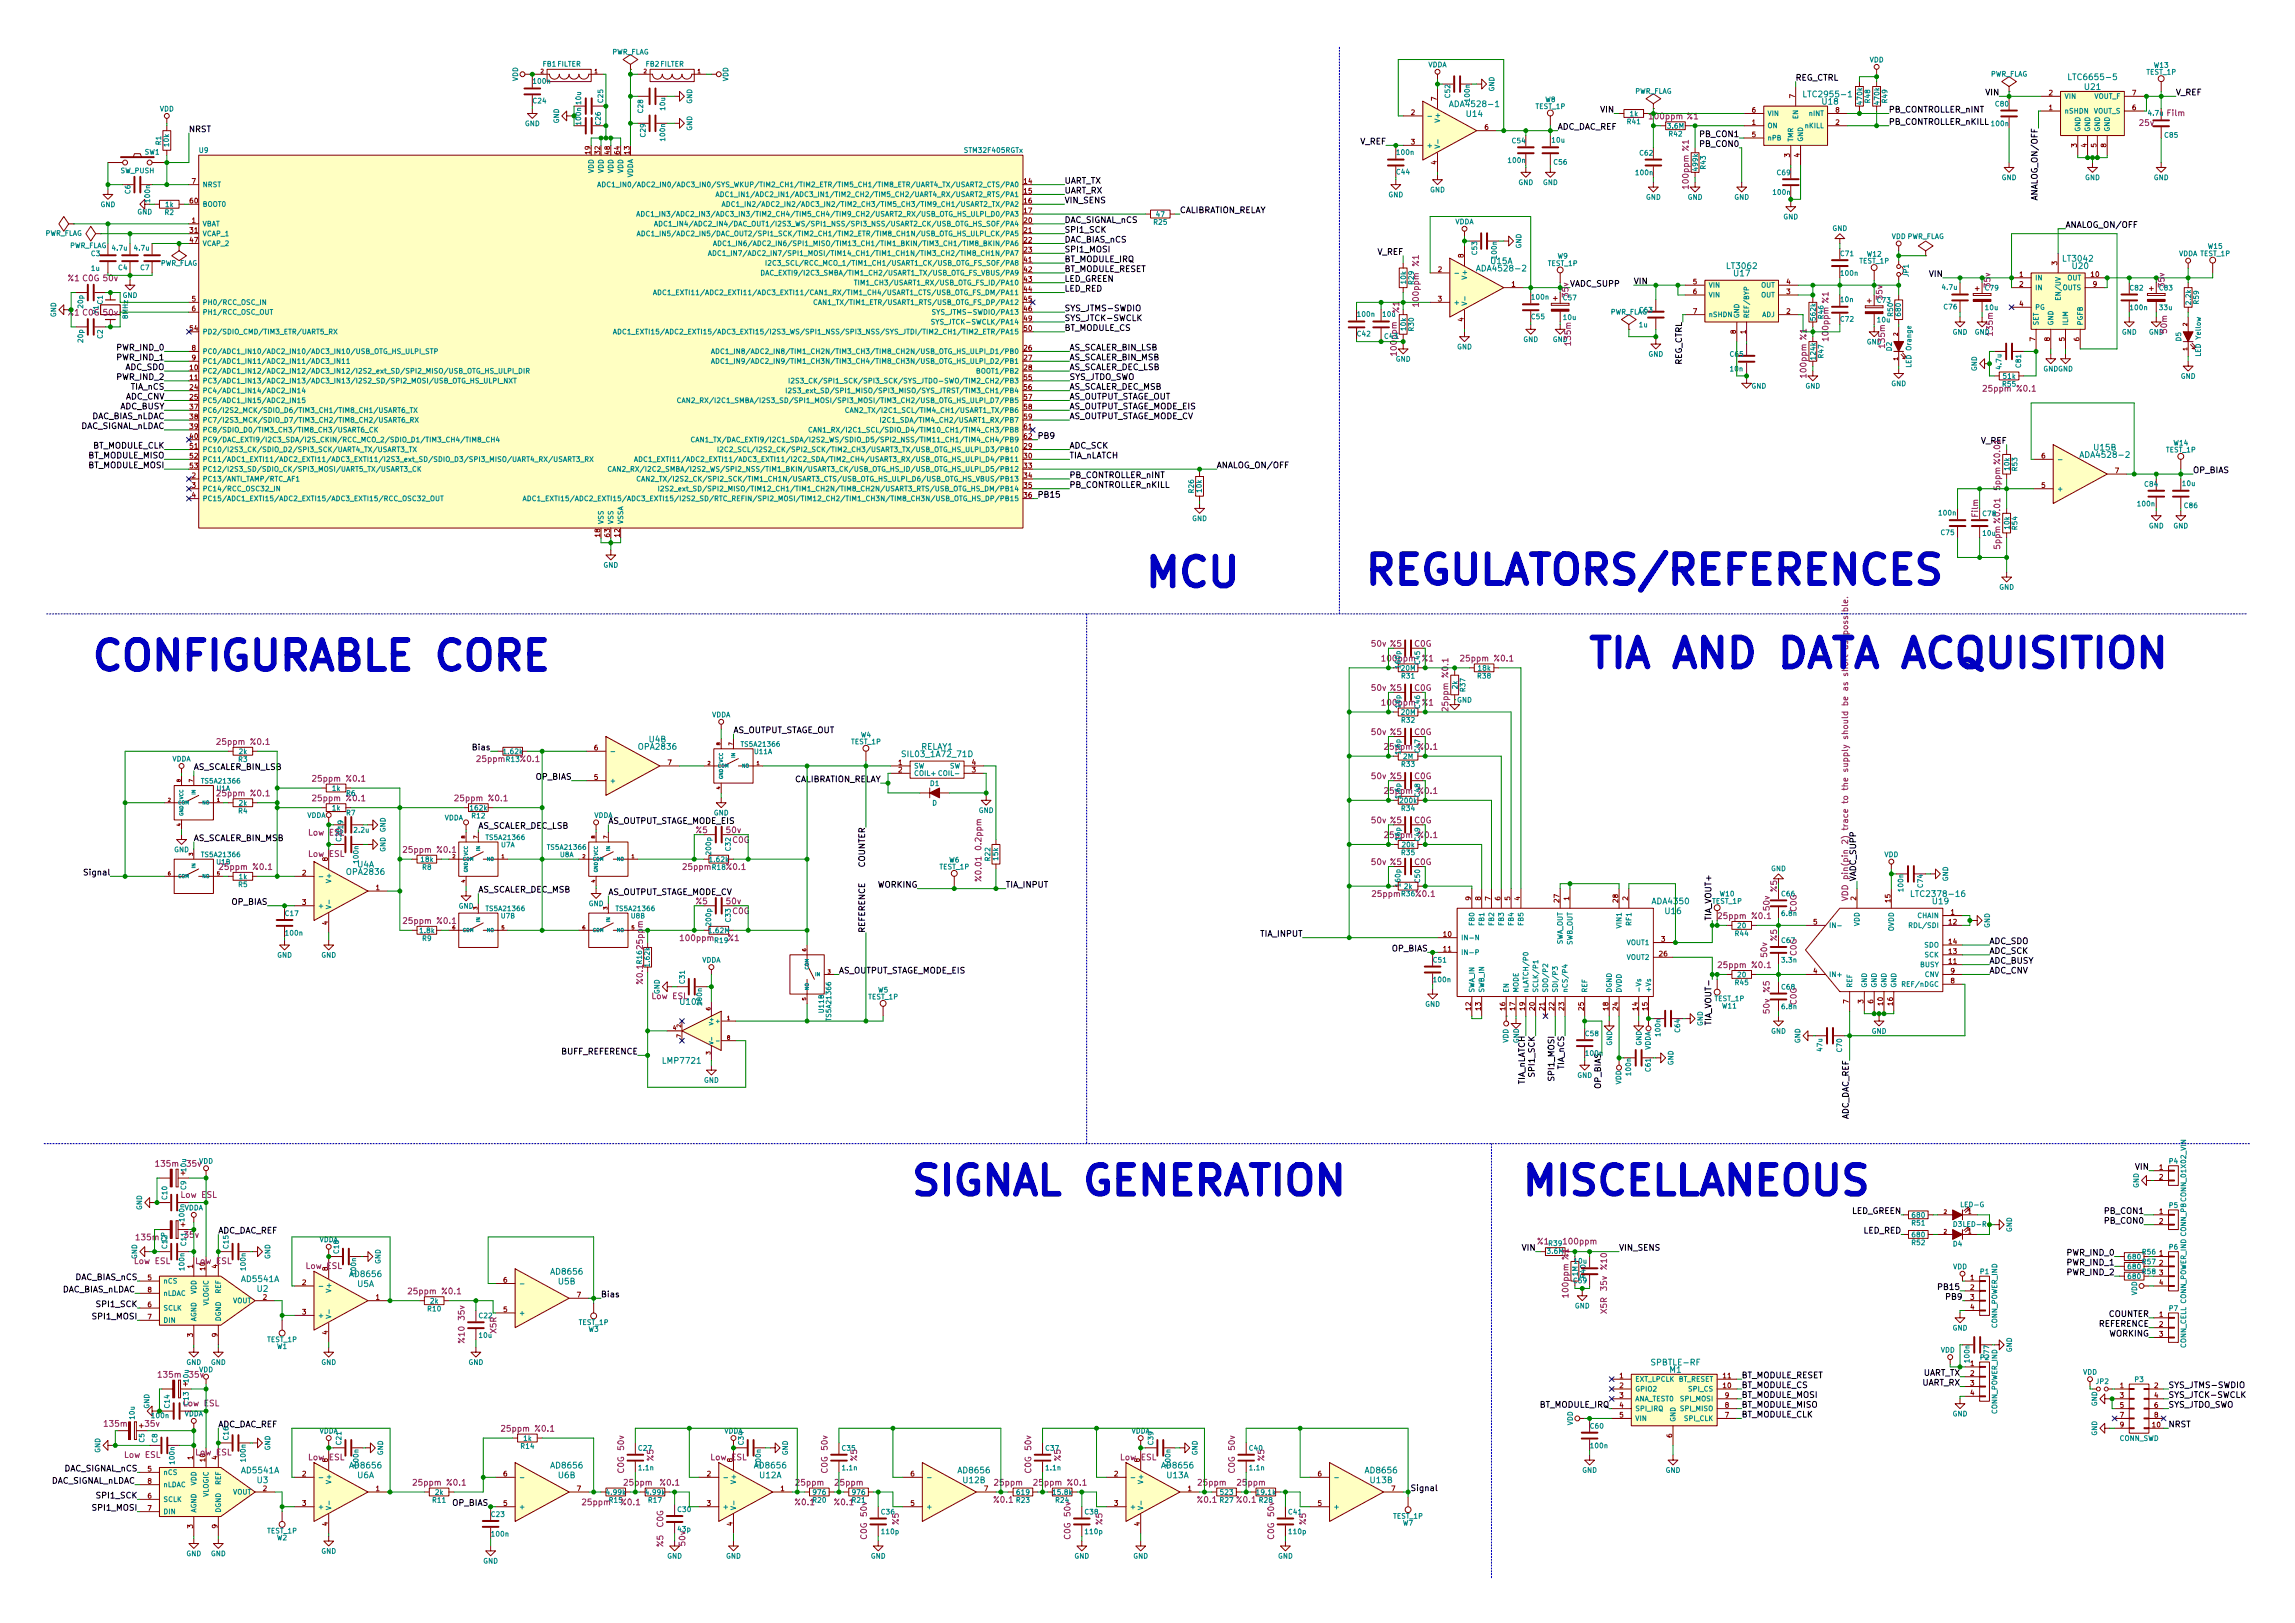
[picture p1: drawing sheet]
<svg xmlns="http://www.w3.org/2000/svg" width="594mm" height="420mm" viewBox="0 0 594 420" stroke-linecap="round" stroke-linejoin="round" font-family="sans-serif">
<defs><g id="words">
<g font-size="10.4" fill="#0000c2">
<text x="296.9" y="151.9">MCU</text>
<text x="353.7" y="151.3">REGULATORS/REFERENCES</text>
<text x="25.1" y="173.5">CONFIGURABLE CORE</text>
<text x="411.5" y="172.9">TIA AND DATA ACQUISITION</text>
<text x="236.2" y="309.4">SIGNAL GENERATION</text>
<text x="393.4" y="309.4">MISCELLANEOUS</text>
</g>
<g font-size="2.1">
<text x="464.8" y="20.9">REG_CTRL</text>
<text x="414.3" y="29.1">VIN</text>
<text x="488.9" y="29.1">PB_CONTROLLER_nINT</text>
<text x="514" y="24.7">VIN</text>
<text x="563.2" y="24.7">V_REF</text>
<text x="48.9" y="34.2">NRST</text>
<text x="403.2" y="33.6">ADC_DAC_REF</text>
<text x="440.2" y="35.5">PB_CON1</text>
<text x="488.9" y="32.3">PB_CONTROLLER_nKILL</text>
<text x="351.9" y="37.4">V_REF</text>
<text x="440.2" y="38">PB_CON0</text>
<text x="275.6" y="47.5">UART_TX</text>
<text x="275.6" y="50.1">UART_RX</text>
<text x="275.6" y="52.6">VIN_SENS</text>
<text x="527.4" y="51.6" transform="rotate(-90 527.4 51.6)">ANALOG_ON/OFF</text>
<text x="275.6" y="57.7">DAC_SIGNAL_nCS</text>
<text x="305.4" y="55.2">CALIBRATION_RELAY</text>
<text x="534.7" y="59">ANALOG_ON/OFF</text>
<text x="275.6" y="60.2">SPI1_SCK</text>
<text x="275.6" y="62.8">DAC_BIAS_nCS</text>
<text x="275.6" y="65.3">SPI1_MOSI</text>
<text x="356.4" y="66">V_REF</text>
<text x="275.6" y="67.9">BT_MODULE_IRQ</text>
<text x="275.6" y="70.4">BT_MODULE_RESET</text>
<text x="499.4" y="71.7">VIN</text>
<text x="275.6" y="72.9">LED_GREEN</text>
<text x="275.6" y="75.5">LED_RED</text>
<text x="406.4" y="74.2">VADC_SUPP</text>
<text x="422.9" y="73.6">VIN</text>
<text x="275.6" y="80.6">SYS_JTMS-SWDIO</text>
<text x="275.6" y="83.1">SYS_JTCK-SWCLK</text>
<text x="275.6" y="85.6">BT_MODULE_CS</text>
<text x="30.4" y="93.3">PWR_IND_1</text>
<text x="30.4" y="90.7">PWR_IND_0</text>
<text x="32.2" y="95.8">ADC_SDO</text>
<text x="276.9" y="90.7">AS_SCALER_BIN_LSB</text>
<text x="276.9" y="93.3">AS_SCALER_BIN_MSB</text>
<text x="276.9" y="95.8">AS_SCALER_DEC_LSB</text>
<text x="435.4" y="94.8" transform="rotate(-90 435.4 94.8)">REG_CTRL</text>
<text x="30.4" y="98.3">PWR_IND_2</text>
<text x="33.7" y="100.9">TIA_nCS</text>
<text x="276.9" y="98.3">SYS_JTDO_SWO</text>
<text x="276.9" y="100.9">AS_SCALER_DEC_MSB</text>
<text x="30.9" y="106">ADC_BUSY</text>
<text x="32.3" y="103.4">ADC_CNV</text>
<text x="276.9" y="103.4">AS_OUTPUT_STAGE_OUT</text>
<text x="276.9" y="106">AS_OUTPUT_STAGE_MODE_EIS</text>
<text x="20.4" y="111">DAC_SIGNAL_nLDAC</text>
<text x="23.3" y="108.5">DAC_BIAS_nLDAC</text>
<text x="268.6" y="113.6">PB9</text>
<text x="276.9" y="108.5">AS_OUTPUT_STAGE_MODE_CV</text>
<text x="22.7" y="118.7">BT_MODULE_MISO</text>
<text x="23.8" y="116.1">BT_MODULE_CLK</text>
<text x="276.9" y="116.1">ADC_SCK</text>
<text x="276.9" y="118.7">TIA_nLATCH</text>
<text x="512.6" y="114.9">V_REF</text>
<text x="22.7" y="121.2">BT_MODULE_MOSI</text>
<text x="276.9" y="123.7">PB_CONTROLLER_nINT</text>
<text x="315" y="121.2">ANALOG_ON/OFF</text>
<text x="567.7" y="122.5">OP_BIAS</text>
<text x="268.6" y="128.8">PB15</text>
<text x="276.9" y="126.3">PB_CONTROLLER_nKILL</text>
<text x="189.9" y="189.8">AS_OUTPUT_STAGE_OUT</text>
<text x="122.5" y="194.2">Bias</text>
<text x="50.2" y="199.3">AS_SCALER_BIN_LSB</text>
<text x="138.6" y="201.8">OP_BIAS</text>
<text x="205" y="202.5">CALIBRATION_RELAY</text>
<text x="157.5" y="213.3">AS_OUTPUT_STAGE_MODE_EIS</text>
<text x="50.2" y="217.7">AS_SCALER_BIN_MSB</text>
<text x="22.2" y="226.6">Signal</text>
<text x="223.9" y="224.7" transform="rotate(-90 223.9 224.7)">COUNTER</text>
<text x="123.8" y="231.1">AS_SCALER_DEC_MSB</text>
<text x="157.5" y="231.7">AS_OUTPUT_STAGE_MODE_CV</text>
<text x="227" y="229.8">WORKING</text>
<text x="260.3" y="229.8">TIA_INPUT</text>
<text x="480.4" y="228.1" transform="rotate(-90 480.4 228.1)">VADC_SUPP</text>
<text x="59.9" y="234.2">OP_BIAS</text>
<text x="443" y="238.3" transform="rotate(-90 443 238.3)">TIA_VOUT+</text>
<text x="223.9" y="241.5" transform="rotate(-90 223.9 241.5)">REFERENCE</text>
<text x="326.2" y="242.5">TIA_INPUT</text>
<text x="515" y="244.4">ADC_SDO</text>
<text x="360.2" y="246.3">OP_BIAS</text>
<text x="515" y="246.9">ADC_SCK</text>
<text x="515" y="249.5">ADC_BUSY</text>
<text x="217.2" y="252">AS_OUTPUT_STAGE_MODE_EIS</text>
<text x="515" y="252">ADC_CNV</text>
<text x="443" y="264.7" transform="rotate(-90 443 264.7)">TIA_VOUT-</text>
<text x="145.2" y="273">BUFF_REFERENCE</text>
<text x="394.7" y="281.2" transform="rotate(-90 394.7 281.2)">TIA_nLATCH</text>
<text x="397.3" y="278.4" transform="rotate(-90 397.3 278.4)">SPI1_SCK</text>
<text x="402.3" y="279.3" transform="rotate(-90 402.3 279.3)">SPI1_MOSI</text>
<text x="404.9" y="277" transform="rotate(-90 404.9 277)">TIA_nCS</text>
<text x="414.4" y="281.9" transform="rotate(-90 414.4 281.9)">OP_BIAS</text>
<text x="478.5" y="290.3" transform="rotate(-90 478.5 290.3)">ADC_DAC_REF</text>
<text x="552.7" y="302.8">VIN</text>
<text x="479.1" y="314.2">LED_GREEN</text>
<text x="545" y="314.2">PB_CON1</text>
<text x="545" y="316.8">PB_CON0</text>
<text x="56.5" y="319.3">ADC_DAC_REF</text>
<text x="394" y="323.8">VIN</text>
<text x="419.1" y="323.8">VIN_SENS</text>
<text x="482.2" y="319.3">LED_RED</text>
<text x="535.2" y="325">PWR_IND_0</text>
<text x="535.2" y="327.6">PWR_IND_1</text>
<text x="15.7" y="334.6">DAC_BIAS_nLDAC</text>
<text x="19.3" y="331.4">DAC_BIAS_nCS</text>
<text x="155.6" y="335.8">Bias</text>
<text x="502.1" y="333.9">PB15</text>
<text x="535.2" y="330.1">PWR_IND_2</text>
<text x="24.4" y="341.5">SPI1_MOSI</text>
<text x="25.3" y="338.4">SPI1_SCK</text>
<text x="503.9" y="336.5">PB9</text>
<text x="545.8" y="340.9">COUNTER</text>
<text x="543.2" y="343.5">REFERENCE</text>
<text x="545.8" y="346">WORKING</text>
<text x="450.8" y="359.3">BT_MODULE_CS</text>
<text x="450.8" y="356.8">BT_MODULE_RESET</text>
<text x="497.3" y="358.7">UART_RX</text>
<text x="497.6" y="356.2">UART_TX</text>
<text x="561.3" y="359.3">SYS_JTMS-SWDIO</text>
<text x="398.4" y="364.4">BT_MODULE_IRQ</text>
<text x="450.8" y="364.4">BT_MODULE_MISO</text>
<text x="450.8" y="361.9">BT_MODULE_MOSI</text>
<text x="561.3" y="364.4">SYS_JTDO_SWO</text>
<text x="561.3" y="361.9">SYS_JTCK-SWCLK</text>
<text x="56.5" y="369.5">ADC_DAC_REF</text>
<text x="450.8" y="366.9">BT_MODULE_CLK</text>
<text x="561.3" y="369.5">NRST</text>
<text x="16.3" y="380.9">DAC_SIGNAL_nCS</text>
<text x="12.8" y="384.1">DAC_SIGNAL_nLDAC</text>
<text x="25.3" y="387.9">SPI1_SCK</text>
<text x="117" y="389.8">OP_BIAS</text>
<text x="365.1" y="386">Signal</text>
<text x="24.4" y="391.1">SPI1_MOSI</text>
</g>
<g font-size="2.1" fill="#008484">
<text x="536.3" y="20.7">LTC6655-5</text>
<text x="539.7" y="23.3">U21</text>
<text x="376" y="27.7">ADA4528-1</text>
<text x="467.7" y="25.2">LTC2955-1</text>
<text x="471.8" y="27.1">U18</text>
<text x="379.7" y="30.2">U14</text>
<text x="383" y="70.2">ADA4528-2</text>
<text x="385.9" y="68.3">U15A</text>
<text x="447.2" y="69.6">LT3062</text>
<text x="448.9" y="71.5">U17</text>
<text x="534.2" y="67.7">LT3042</text>
<text x="536.5" y="69.6">U20</text>
<text x="539.2" y="118.5">ADA4528-2</text>
<text x="542.1" y="116.6">U15B</text>
<text x="165.5" y="194.1">OPA2836</text>
<text x="168.1" y="192.2">U4B</text>
<text x="234.1" y="196">SIL03_1A72_71D</text>
<text x="238.4" y="194.1">RELAY1</text>
<text x="90" y="226.5">OPA2836</text>
<text x="92.5" y="224.6">U4A</text>
<text x="495.7" y="232.2">LTC2378-16</text>
<text x="427.8" y="234.1">ADA4350</text>
<text x="431.1" y="236.6">U16</text>
<text x="500.4" y="234.1">U19</text>
<text x="176" y="260.1">U10A</text>
<text x="171.9" y="275.4">LMP7721</text>
<text x="142.8" y="330">AD8656</text>
<text x="62.7" y="331.9">AD5541A</text>
<text x="66.6" y="334.4">U2</text>
<text x="90.7" y="330.6">AD8656</text>
<text x="92.5" y="333.1">U5A</text>
<text x="144.6" y="332.5">U5B</text>
<text x="427.8" y="353.5">SPBTLE-RF</text>
<text x="432.2" y="355.4">M1</text>
<text x="62.7" y="381.4">AD5541A</text>
<text x="66.6" y="383.9">U3</text>
<text x="90.7" y="380.1">AD8656</text>
<text x="92.5" y="382.7">U6A</text>
<text x="142.8" y="380.1">AD8656</text>
<text x="144.6" y="382.7">U6B</text>
<text x="195.5" y="380.1">AD8656</text>
<text x="196.7" y="382.7">U12A</text>
<text x="248.2" y="381.4">AD8656</text>
<text x="249.4" y="383.9">U12B</text>
<text x="300.9" y="380.1">AD8656</text>
<text x="302.1" y="382.7">U13A</text>
<text x="353.6" y="381.4">AD8656</text>
<text x="354.8" y="383.9">U13B</text>
</g>
<g font-size="2.1" fill="#008400">
<text x="427.2" y="30.9">100ppm</text>
<text x="17.5" y="72.8">%1 C0G 50v</text>
<text x="515.2" y="74.3" transform="rotate(-90 515.2 74.3)">35v</text>
<text x="17.5" y="81.7">%1 C0G 50v</text>
<text x="355.1" y="167.4">50v %5</text>
<text x="366.1" y="167.4">C0G</text>
<text x="355.1" y="178.8">50v %5</text>
<text x="366.1" y="178.8">C0G</text>
<text x="355.1" y="190.3">50v %5</text>
<text x="366.1" y="190.3">C0G</text>
<text x="355.1" y="201.7">50v %5</text>
<text x="366.1" y="201.7">C0G</text>
<text x="123.8" y="214.5">AS_SCALER_DEC_LSB</text>
<text x="180.1" y="215.7">%5</text>
<text x="355.1" y="213.1">50v %5</text>
<text x="366.1" y="213.1">C0G</text>
<text x="355.1" y="223.9">50v %5</text>
<text x="366.1" y="223.9">C0G</text>
<text x="460" y="230.9" transform="rotate(-90 460 230.9)">%5</text>
<text x="180.1" y="234.1">%5</text>
<text x="47.8" y="320.4">35v</text>
</g>
<g font-size="2.1" fill="#840084">
<text x="436.6" y="30.9">%1</text>
<text x="553.9" y="32.6">25v</text>
<text x="561" y="30">Film</text>
<text x="437.1" y="39.2" transform="rotate(-90 437.1 39.2)">%1</text>
<text x="437.1" y="48.6" transform="rotate(-90 437.1 48.6)">100ppm</text>
<text x="367.3" y="69" transform="rotate(-90 367.3 69)">%1</text>
<text x="406" y="76.9" transform="rotate(-90 406 76.9)">35v</text>
<text x="487.3" y="77.5" transform="rotate(-90 487.3 77.5)">35v</text>
<text x="560.3" y="74.3" transform="rotate(-90 560.3 74.3)">35v</text>
<text x="362.2" y="81.1" transform="rotate(-90 362.2 81.1)">%1</text>
<text x="367.3" y="79.1" transform="rotate(-90 367.3 79.1)">100ppm</text>
<text x="473.3" y="78.5" transform="rotate(-90 473.3 78.5)">%1</text>
<text x="406.6" y="89.2" transform="rotate(-90 406.6 89.2)">135m</text>
<text x="467.6" y="88.1" transform="rotate(-90 467.6 88.1)">%1</text>
<text x="473.3" y="88" transform="rotate(-90 473.3 88)">100ppm</text>
<text x="487.9" y="89.9" transform="rotate(-90 487.9 89.9)">135m</text>
<text x="515.8" y="86.7" transform="rotate(-90 515.8 86.7)">135m</text>
<text x="560.9" y="86.1" transform="rotate(-90 560.9 86.1)">50m</text>
<text x="361.5" y="91.8" transform="rotate(-90 361.5 91.8)">100ppm</text>
<text x="467.6" y="97.5" transform="rotate(-90 467.6 97.5)">100ppm</text>
<text x="513.5" y="101.4">25ppm</text>
<text x="522.1" y="101.4">%0.1</text>
<text x="517.8" y="120" transform="rotate(-90 517.8 120)">%0.01</text>
<text x="517.8" y="126.8" transform="rotate(-90 517.8 126.8)">5ppm</text>
<text x="512" y="133.8" transform="rotate(-90 512 133.8)">Film</text>
<text x="517.8" y="135.2" transform="rotate(-90 517.8 135.2)">%0.01</text>
<text x="517.8" y="142" transform="rotate(-90 517.8 142)">5ppm</text>
<text x="357.9" y="171.2">100ppm</text>
<text x="368" y="171.2">%1</text>
<text x="378.2" y="171.2">25ppm</text>
<text x="386.8" y="171.2">%0.1</text>
<text x="374.9" y="175.3" transform="rotate(-90 374.9 175.3)">%0.1</text>
<text x="357.9" y="182.6">100ppm</text>
<text x="368" y="182.6">%1</text>
<text x="374.9" y="183.9" transform="rotate(-90 374.9 183.9)">25ppm</text>
<text x="56.3" y="192.8">25ppm</text>
<text x="64.9" y="192.8">%0.1</text>
<text x="123.6" y="197.2">25ppm</text>
<text x="134.7" y="197.2">%0.1</text>
<text x="358.5" y="194.1">25ppm</text>
<text x="367.2" y="194.1">%0.1</text>
<text x="81.1" y="202.3">25ppm</text>
<text x="89.7" y="202.3">%0.1</text>
<text x="56.3" y="206.1">25ppm</text>
<text x="64.9" y="206.1">%0.1</text>
<text x="81.1" y="207.4">25ppm</text>
<text x="89.7" y="207.4">%0.1</text>
<text x="117.9" y="207.4">25ppm</text>
<text x="126.5" y="207.4">%0.1</text>
<text x="358.5" y="205.5">25ppm</text>
<text x="367.2" y="205.5">%0.1</text>
<text x="188.1" y="215.7">50v</text>
<text x="80" y="221.8">Low ESL</text>
<text x="80" y="216.3">Low ESL</text>
<text x="104.5" y="220.7">25ppm</text>
<text x="113.2" y="220.7">%0.1</text>
<text x="189.6" y="218.2">C0G</text>
<text x="254" y="219.8" transform="rotate(-90 254 219.8)">0.2ppm</text>
<text x="358.5" y="216.9">25ppm</text>
<text x="367.2" y="216.9">%0.1</text>
<text x="56.9" y="225.2">25ppm</text>
<text x="65.5" y="225.2">%0.1</text>
<text x="176.9" y="225.2">25ppm</text>
<text x="188.1" y="225.2">%0.1</text>
<text x="254" y="228" transform="rotate(-90 254 228)">%0.01</text>
<text x="478.4" y="227" transform="rotate(-90 478.4 227)">VDD pin(pin 2) trace to the supply should be as short as possible.</text>
<text x="355.4" y="232.2">25ppm</text>
<text x="366.5" y="232.2">%0.1</text>
<text x="104.5" y="239.2">25ppm</text>
<text x="113.2" y="239.2">%0.1</text>
<text x="188.1" y="234.1">50v</text>
<text x="189.6" y="236.6">C0G</text>
<text x="453.5" y="237.9">%0.1</text>
<text x="458.1" y="235.6" transform="rotate(-90 458.1 235.6)">50v</text>
<text x="465" y="236" transform="rotate(-90 465 236)">C0G</text>
<text x="166.4" y="245.5" transform="rotate(-90 166.4 245.5)">25ppm</text>
<text x="176.3" y="243.6">100ppm</text>
<text x="188.3" y="243.6">%1</text>
<text x="460" y="243.6" transform="rotate(-90 460 243.6)">%5</text>
<text x="444.9" y="250.6">25ppm</text>
<text x="453.5" y="250.6">%0.1</text>
<text x="457.4" y="247.7" transform="rotate(-90 457.4 247.7)">50v</text>
<text x="465" y="247.4" transform="rotate(-90 465 247.4)">C0G</text>
<text x="166.4" y="254.7" transform="rotate(-90 166.4 254.7)">%0.1</text>
<text x="458.1" y="257" transform="rotate(-90 458.1 257)">%5</text>
<text x="168.9" y="258.6">Low ESL</text>
<text x="458.1" y="262.3" transform="rotate(-90 458.1 262.3)">50v</text>
<text x="465" y="260.1" transform="rotate(-90 465 260.1)">C0G</text>
<text x="40.5" y="302">135m</text>
<text x="48.4" y="302">35v</text>
<text x="47" y="310.1">Low ESL</text>
<text x="35.4" y="321.1">135m</text>
<text x="397.9" y="322.1">%1</text>
<text x="404.9" y="322.1">100ppm</text>
<text x="34.9" y="327.2">Low ESL</text>
<text x="50.8" y="327.2">Low ESL</text>
<text x="79.3" y="328.5">Low ESL</text>
<text x="406" y="326.2" transform="rotate(-90 406 326.2)">%1</text>
<text x="416" y="328.7" transform="rotate(-90 416 328.7)">%10</text>
<text x="105.8" y="335">25ppm</text>
<text x="114.4" y="335">%0.1</text>
<text x="406" y="335.6" transform="rotate(-90 406 335.6)">100ppm</text>
<text x="416" y="334" transform="rotate(-90 416 334)">35v</text>
<text x="120.2" y="341.6" transform="rotate(-90 120.2 341.6)">35v</text>
<text x="416" y="340" transform="rotate(-90 416 340)">X5R</text>
<text x="120.2" y="347.7" transform="rotate(-90 120.2 347.7)">%10</text>
<text x="128.5" y="345.1" transform="rotate(-90 128.5 345.1)">X5R</text>
<text x="41.1" y="356.6">135m</text>
<text x="49" y="356.6">35v</text>
<text x="47.6" y="364">Low ESL</text>
<text x="27.1" y="369.3">135m</text>
<text x="37.6" y="369.3">35v</text>
<text x="129.9" y="370.6">25ppm</text>
<text x="138.6" y="370.6">%0.1</text>
<text x="32.4" y="377.4">Low ESL</text>
<text x="50.8" y="376.7">Low ESL</text>
<text x="161.5" y="375.3" transform="rotate(-90 161.5 375.3)">50v</text>
<text x="214.2" y="375.3" transform="rotate(-90 214.2 375.3)">50v</text>
<text x="266.9" y="375.3" transform="rotate(-90 266.9 375.3)">50v</text>
<text x="319.6" y="375.3" transform="rotate(-90 319.6 375.3)">50v</text>
<text x="80" y="378">Low ESL</text>
<text x="161.5" y="381.4" transform="rotate(-90 161.5 381.4)">C0G</text>
<text x="169.1" y="378.2" transform="rotate(-90 169.1 378.2)">%5</text>
<text x="184.1" y="378">Low ESL</text>
<text x="214.2" y="381.4" transform="rotate(-90 214.2 381.4)">C0G</text>
<text x="221.8" y="378.2" transform="rotate(-90 221.8 378.2)">%5</text>
<text x="266.9" y="381.4" transform="rotate(-90 266.9 381.4)">C0G</text>
<text x="274.5" y="378.2" transform="rotate(-90 274.5 378.2)">%5</text>
<text x="290.2" y="378">Low ESL</text>
<text x="319.6" y="381.4" transform="rotate(-90 319.6 381.4)">C0G</text>
<text x="327.3" y="378.2" transform="rotate(-90 327.3 378.2)">%5</text>
<text x="107.1" y="384.6">25ppm</text>
<text x="115.7" y="384.6">%0.1</text>
<text x="150.9" y="389.7">25ppm</text>
<text x="160.8" y="389.7">%0.1</text>
<text x="161.7" y="384.6">25ppm</text>
<text x="170.9" y="384.6">%0.1</text>
<text x="205.9" y="389.7">%0.1</text>
<text x="206.1" y="384.6">25ppm</text>
<text x="216" y="389.7">%0.1</text>
<text x="216.3" y="384.6">25ppm</text>
<text x="257.3" y="389">%0.1</text>
<text x="257.6" y="384.6">25ppm</text>
<text x="267.7" y="384.6">25ppm</text>
<text x="276.4" y="384.6">%0.1</text>
<text x="310" y="389">%0.1</text>
<text x="310.3" y="384.6">25ppm</text>
<text x="320.2" y="389">%0.1</text>
<text x="320.4" y="384.6">25ppm</text>
<text x="171.7" y="395.4" transform="rotate(-90 171.7 395.4)">C0G</text>
<text x="224.4" y="392.4" transform="rotate(-90 224.4 392.4)">50v</text>
<text x="232.6" y="394.8" transform="rotate(-90 232.6 394.8)">%5</text>
<text x="277.1" y="392.4" transform="rotate(-90 277.1 392.4)">50v</text>
<text x="285.3" y="394.8" transform="rotate(-90 285.3 394.8)">%5</text>
<text x="329.8" y="392.4" transform="rotate(-90 329.8 392.4)">50v</text>
<text x="338" y="394.8" transform="rotate(-90 338 394.8)">%5</text>
<text x="171.7" y="400.5" transform="rotate(-90 171.7 400.5)">%5</text>
<text x="177.4" y="400.1" transform="rotate(-90 177.4 400.1)">50v</text>
<text x="224.4" y="398.6" transform="rotate(-90 224.4 398.6)">C0G</text>
<text x="277.1" y="398.6" transform="rotate(-90 277.1 398.6)">C0G</text>
<text x="329.8" y="398.6" transform="rotate(-90 329.8 398.6)">C0G</text>
</g>
<text font-size="2.1" fill="#840000" x="444.9" y="237.9">25ppm</text>
<g font-size="1.8" fill="#008484">
<text x="140.5" y="17.2">FB1 FILTER</text>
<text x="158.2" y="14.1">PWR_FLAG</text>
<text x="167.2" y="17.2">FB2 FILTER</text>
<text x="369.6" y="17.4">VDDA</text>
<text x="483.9" y="16.1">VDD</text>
<text x="557.6" y="17.5">W13</text>
<text x="134.1" y="21" transform="rotate(-90 134.1 21)">VDD</text>
<text x="138.2" y="21.7">100n</text>
<text x="188.5" y="21.1" transform="rotate(-90 188.5 21.1)">VDD</text>
<text x="386.8" y="23.7" transform="rotate(-90 386.8 23.7)">GND</text>
<text x="515.1" y="19.8">PWR_FLAG</text>
<text x="555.6" y="19.3">TEST_1P</text>
<text x="41.3" y="28.8">VDD</text>
<text x="138" y="26.7">C24</text>
<text x="150.4" y="27" transform="rotate(-90 150.4 27)">10u</text>
<text x="156.1" y="26.5" transform="rotate(-90 156.1 26.5)">C25</text>
<text x="166.4" y="29.2" transform="rotate(-90 166.4 29.2)">C28</text>
<text x="172.2" y="28.5" transform="rotate(-90 172.2 28.5)">10u</text>
<text x="179.1" y="26.9" transform="rotate(-90 179.1 26.9)">GND</text>
<text x="375.4" y="25.2" transform="rotate(-90 375.4 25.2)">C52</text>
<text x="380.4" y="26.2" transform="rotate(-90 380.4 26.2)">100n</text>
<text x="397.5" y="28.2">TEST_1P</text>
<text x="400" y="26.4">W8</text>
<text x="423" y="24.2">PWR_FLAG</text>
<text x="482" y="26.9" transform="rotate(-90 482 26.9)">470k</text>
<text x="484.1" y="26.6" transform="rotate(-90 484.1 26.6)">R48</text>
<text x="486.5" y="26.9" transform="rotate(-90 486.5 26.9)">470k</text>
<text x="488.5" y="26.6" transform="rotate(-90 488.5 26.6)">R49</text>
<text x="516.6" y="27.6">C80</text>
<text x="534.4" y="29.4">nSHDN</text>
<text x="534.4" y="25.6">VIN</text>
<text x="541.8" y="29.4">VOUT_S</text>
<text x="541.9" y="25.6">VOUT_F</text>
<text x="556.2" y="29.9">4.7u</text>
<text x="135.8" y="32.6">GND</text>
<text x="144.7" y="32" transform="rotate(-90 144.7 32)">GND</text>
<text x="150.4" y="32.1" transform="rotate(-90 150.4 32.1)">100n</text>
<text x="155.5" y="32.3" transform="rotate(-90 155.5 32.3)">C26</text>
<text x="167.1" y="35.4" transform="rotate(-90 167.1 35.4)">C29</text>
<text x="179.1" y="33.9" transform="rotate(-90 179.1 33.9)">GND</text>
<text x="372.7" y="31.3" transform="rotate(-90 372.7 31.3)">V+</text>
<text x="421.3" y="32.1">R41</text>
<text x="421.9" y="30.1">1k</text>
<text x="431.7" y="33.3">3.6M</text>
<text x="432.1" y="35.3">R42</text>
<text x="515.6" y="32.6">100n</text>
<text x="538.5" y="34.1" transform="rotate(-90 538.5 34.1)">GND</text>
<text x="541" y="34.1" transform="rotate(-90 541 34.1)">GND</text>
<text x="543.6" y="34.1" transform="rotate(-90 543.6 34.1)">GND</text>
<text x="546.1" y="34.1" transform="rotate(-90 546.1 34.1)">GND</text>
<text x="560.4" y="35.6">C85</text>
<text x="37.5" y="40">SW1</text>
<text x="41.7" y="37.5" transform="rotate(-90 41.7 37.5)">R1</text>
<text x="43.7" y="37.8" transform="rotate(-90 43.7 37.8)">10k</text>
<text x="51.6" y="39.5">U9</text>
<text x="172.2" y="36.3" transform="rotate(-90 172.2 36.3)">100n</text>
<text x="249.9" y="39.5">STM32F405RGTx</text>
<text x="361.7" y="40.1">100n</text>
<text x="369.3" y="38.3">+</text>
<text x="391.5" y="37.1">C54</text>
<text x="401.8" y="36.9">10u</text>
<text x="424.5" y="40.3">C62</text>
<text x="31.2" y="44.8">SW_PUSH</text>
<text x="153.7" y="44.9" transform="rotate(-90 153.7 44.9)">VDD</text>
<text x="156.2" y="44.9" transform="rotate(-90 156.2 44.9)">VDD</text>
<text x="158.7" y="44.9" transform="rotate(-90 158.7 44.9)">VDD</text>
<text x="161.3" y="44.9" transform="rotate(-90 161.3 44.9)">VDD</text>
<text x="163.8" y="46.2" transform="rotate(-90 163.8 46.2)">VDDA</text>
<text x="361.5" y="45.2">C44</text>
<text x="390.6" y="42.2">100n</text>
<text x="393" y="47.9">GND</text>
<text x="399.4" y="47.9">GND</text>
<text x="402.3" y="42.6">C56</text>
<text x="423.6" y="45.3">100n</text>
<text x="439.5" y="44" transform="rotate(-90 439.5 44)">499k</text>
<text x="441.5" y="43.7" transform="rotate(-90 441.5 43.7)">R43</text>
<text x="460.1" y="45.3">C69</text>
<text x="518.1" y="46.6">GND</text>
<text x="539.7" y="46.6">GND</text>
<text x="557.5" y="46.6">GND</text>
<text x="26" y="53.6">GND</text>
<text x="33.7" y="50.2" transform="rotate(-90 33.7 50.2)">C6</text>
<text x="38.8" y="52.2" transform="rotate(-90 38.8 52.2)">100n</text>
<text x="42.8" y="53.6">1k</text>
<text x="52.5" y="48.4">NRST</text>
<text x="52.5" y="53.5">BOOT0</text>
<text x="164.9" y="48.4">ADC1_IN0/ADC2_IN0/ADC3_IN0/SYS_WKUP/TIM2_CH1/TIM2_ETR/TIM5_CH1/TIM8_ETR/UART4_TX/USART2_CTS/PA0</text>
<text x="193.2" y="51">ADC1_IN1/ADC2_IN1/ADC3_IN1/TIM2_CH2/TIM5_CH2/UART4_RX/USART2_RTS/PA1</text>
<text x="195.3" y="53.5">ADC1_IN2/ADC2_IN2/ADC3_IN2/TIM2_CH3/TIM5_CH3/TIM9_CH1/USART2_TX/PA2</text>
<text x="359.4" y="51">GND</text>
<text x="370.2" y="49.8">GND</text>
<text x="426" y="51.7">GND</text>
<text x="436.8" y="51.7">GND</text>
<text x="448.9" y="51.7">GND</text>
<text x="459.1" y="50.4">100n</text>
<text x="35.5" y="55.5">GND</text>
<text x="42.7" y="55.6">R2</text>
<text x="52.5" y="58.6">VBAT</text>
<text x="174.3" y="56">ADC1_IN3/ADC2_IN3/ADC3_IN3/TIM2_CH4/TIM5_CH4/TIM9_CH2/USART2_RX/USB_OTG_HS_ULPI_D0/PA3</text>
<text x="178.2" y="58.6">ADC1_IN4/ADC2_IN4/DAC_OUT1/I2S3_WS/SPI1_NSS/SPI3_NSS/USART2_CK/USB_OTG_HS_SOF/PA4</text>
<text x="298.7" y="58.2">R25</text>
<text x="299.4" y="56.1">47</text>
<text x="376.6" y="58">VDDA</text>
<text x="461.6" y="56.8">GND</text>
<text x="474.3" y="59.8">GND</text>
<text x="11.5" y="61">PWR_FLAG</text>
<text x="17.9" y="64.2">PWR_FLAG</text>
<text x="29.2" y="64.8">4.7u</text>
<text x="34.9" y="64.8">4.7u</text>
<text x="52.5" y="61.1">VCAP_1</text>
<text x="52.5" y="63.7">VCAP_2</text>
<text x="173.8" y="61.1">ADC1_IN5/ADC2_IN5/DAC_OUT2/SPI1_SCK/TIM2_CH1/TIM2_ETR/TIM8_CH1N/USB_OTG_HS_ULPI_CK/PA5</text>
<text x="193.7" y="63.7">ADC1_IN6/ADC2_IN6/SPI1_MISO/TIM13_CH1/TIM1_BKIN/TIM3_CH1/TIM8_BKIN/PA6</text>
<text x="382.3" y="65.9" transform="rotate(-90 382.3 65.9)">C53</text>
<text x="393.8" y="64.4" transform="rotate(-90 393.8 64.4)">GND</text>
<text x="489.6" y="61.8">VDDPWR_FLAG</text>
<text x="571.6" y="64.4">W15</text>
<text x="23.6" y="66.3">C3</text>
<text x="23.6" y="70.1">1u</text>
<text x="30.7" y="69.9">C4</text>
<text x="36.4" y="69.9">C7</text>
<text x="41.4" y="68.8">PWR_FLAG</text>
<text x="192.7" y="66.2">ADC1_IN7/ADC2_IN7/SPI1_MOSI/TIM14_CH1/TIM1_CH1N/TIM3_CH2/TIM8_CH1N/PA7</text>
<text x="201.7" y="71.3">DAC_EXTI9/I2C3_SMBA/TIM1_CH2/USART1_TX/USB_OTG_FS_VBUS/PA9</text>
<text x="203.1" y="68.7">I2C3_SCL/RCC_MCO_1/TIM1_CH1/USART1_CK/USB_OTG_FS_SOF/PA8</text>
<text x="379.7" y="72" transform="rotate(-90 379.7 72)">V+</text>
<text x="387.4" y="66.8" transform="rotate(-90 387.4 66.8)">100n</text>
<text x="400.7" y="68.8">TEST_1P</text>
<text x="403.2" y="66.9">W9</text>
<text x="476.5" y="66.3">C71</text>
<text x="476.6" y="71.4">100n</text>
<text x="481.3" y="68.2">TEST_1P</text>
<text x="483.3" y="66.4">W12</text>
<text x="494.1" y="71.6" transform="rotate(-90 494.1 71.6)">JP1</text>
<text x="563.9" y="66.3">VDDA TEST_1P</text>
<text x="31.7" y="77.1">GND</text>
<text x="176.9" y="76.4">ADC1_EXTI11/ADC2_EXTI11/ADC3_EXTI11/CAN1_RX/TIM1_CH4/USART1_CTS/USB_OTG_FS_DM/PA11</text>
<text x="224.3" y="73.8">TIM1_CH3/USART1_RX/USB_OTG_FS_ID/PA10</text>
<text x="363.9" y="73.4" transform="rotate(-90 363.9 73.4)">10k</text>
<text x="366" y="73.5" transform="rotate(-90 366 73.5)">R29</text>
<text x="396.6" y="77.5">100n</text>
<text x="502.9" y="75">4.7u</text>
<text x="526.8" y="72.6">IN</text>
<text x="526.8" y="75.1">IN</text>
<text x="533.4" y="77.1" transform="rotate(-90 533.4 77.1)">EN/UV</text>
<text x="533.8" y="75.1">OUTS</text>
<text x="535" y="72.6">OUT</text>
<text x="551.4" y="75.2">C82</text>
<text x="14.5" y="82.1" transform="rotate(-90 14.5 82.1)">GND</text>
<text x="21.5" y="79.7" transform="rotate(-90 21.5 79.7)">20p</text>
<text x="26.6" y="78.7" transform="rotate(-90 26.6 78.7)">C1</text>
<text x="33.1" y="82.5" transform="rotate(-90 33.1 82.5)">8MHz</text>
<text x="52.5" y="78.9">PH0/RCC_OSC_IN</text>
<text x="52.5" y="81.4">PH1/RCC_OSC_OUT</text>
<text x="213.9" y="78.9">CAN1_TX/TIM1_ETR/USART1_RTS/USB_OTG_FS_DP/PA12</text>
<text x="242.6" y="84">SYS_JTCK-SWCLK/PA14</text>
<text x="243" y="81.4">SYS_JTMS-SWDIO/PA13</text>
<text x="351.5" y="82">100n</text>
<text x="358" y="82">10u</text>
<text x="376.3" y="78.9">+</text>
<text x="396.5" y="82.6">C55</text>
<text x="404.7" y="82.8">10u</text>
<text x="416.7" y="81.4">PWR_FLAG</text>
<text x="424.4" y="80.9">C63</text>
<text x="470" y="82.8" transform="rotate(-90 470 82.8)">562k</text>
<text x="472" y="82.4" transform="rotate(-90 472 82.4)">R46</text>
<text x="476.5" y="83.3">C72</text>
<text x="476.5" y="78.2">10n</text>
<text x="486" y="83.4">10u</text>
<text x="490" y="81.8" transform="rotate(-90 490 81.8)">R50</text>
<text x="492" y="81.7" transform="rotate(-90 492 81.7)">680</text>
<text x="503.3" y="80.1">C76</text>
<text x="514" y="80.3">10u</text>
<text x="526.8" y="80.2">PG</text>
<text x="551.6" y="80.3">100n</text>
<text x="559.1" y="80.3">33u</text>
<text x="567.1" y="78.7" transform="rotate(-90 567.1 78.7)">2.2k</text>
<text x="569.2" y="78.6" transform="rotate(-90 569.2 78.6)">R59</text>
<text x="21.5" y="88.6" transform="rotate(-90 21.5 88.6)">20p</text>
<text x="26.6" y="87.6" transform="rotate(-90 26.6 87.6)">C2</text>
<text x="52.5" y="86.5">PD2/SDIO_CMD/TIM3_ETR/UART5_RX</text>
<text x="170" y="86.5">ADC1_EXTI15/ADC2_EXTI15/ADC3_EXTI15/I2S3_WS/SPI1_NSS/SPI3_NSS/SYS_JTDI/TIM2_CH1/TIM2_ETR/PA15</text>
<text x="351.4" y="87.1">C42</text>
<text x="358.5" y="87.7">C43</text>
<text x="363.9" y="85.5" transform="rotate(-90 363.9 85.5)">10k</text>
<text x="366" y="85.6" transform="rotate(-90 366 85.6)">R30</text>
<text x="394.3" y="88.5">GND</text>
<text x="401.9" y="88.5">GND</text>
<text x="424.3" y="84.7">1u</text>
<text x="483.2" y="89.1">GND</text>
<text x="505.4" y="86.6">GND</text>
<text x="511.1" y="86.6">GND</text>
<text x="527.7" y="84.2" transform="rotate(-90 527.7 84.2)">SET</text>
<text x="531.5" y="84.2" transform="rotate(-90 531.5 84.2)">GND</text>
<text x="535.3" y="84.2" transform="rotate(-90 535.3 84.2)">ILIM</text>
<text x="539.1" y="84.2" transform="rotate(-90 539.1 84.2)">PGFB</text>
<text x="549.2" y="86.6">GND</text>
<text x="556.2" y="86.6">GND</text>
<text x="564.6" y="88.3" transform="rotate(-90 564.6 88.3)">D5</text>
<text x="52.5" y="91.6">PC0/ADC1_IN10/ADC2_IN10/ADC3_IN10/USB_OTG_HS_ULPI_STP</text>
<text x="52.5" y="94.1">PC1/ADC1_IN11/ADC2_IN11/ADC3_IN11</text>
<text x="191.8" y="91.6">ADC1_IN8/ADC2_IN8/TIM1_CH2N/TIM3_CH3/TIM8_CH2N/USB_OTG_HS_ULPI_D1/PB0</text>
<text x="191.8" y="94.1">ADC1_IN9/ADC2_IN9/TIM1_CH3N/TIM3_CH4/TIM8_CH3N/USB_OTG_HS_ULPI_D2/PB1</text>
<text x="361.3" y="93.6">GND</text>
<text x="377.1" y="90.4">GND</text>
<text x="426.7" y="92.3">GND</text>
<text x="447.9" y="92.3">C65</text>
<text x="470" y="92.9" transform="rotate(-90 470 92.9)">124k</text>
<text x="472" y="92.6" transform="rotate(-90 472 92.6)">R47</text>
<text x="494.7" y="94.8" transform="rotate(-90 494.7 94.8)">LED Orange</text>
<text x="518.1" y="95.4" transform="rotate(-90 518.1 95.4)">4.7u</text>
<text x="523.1" y="95.1" transform="rotate(-90 523.1 95.1)">C81</text>
<text x="569.7" y="92" transform="rotate(-90 569.7 92)">LED Yellow</text>
<text x="52.5" y="96.7">PC2/ADC1_IN12/ADC2_IN12/ADC3_IN12/I2S2_ext_SD/SPI2_MISO/USB_OTG_HS_ULPI_DIR</text>
<text x="52.5" y="99.2">PC3/ADC1_IN13/ADC2_IN13/ADC3_IN13/I2S2_SD/SPI2_MOSI/USB_OTG_HS_ULPI_NXT</text>
<text x="52.5" y="101.8">PC4/ADC1_IN14/ADC2_IN14</text>
<text x="209.9" y="101.8">I2S3_ext_SD/SPI1_MISO/SPI3_MISO/SYS_JTRST/TIM3_CH1/PB4</text>
<text x="211" y="99.2">I2S3_CK/SPI1_SCK/SPI3_SCK/SYS_JTDO-SWO/TIM2_CH2/PB3</text>
<text x="253.7" y="96.7">BOOT1/PB2</text>
<text x="447.9" y="96.1">10n</text>
<text x="453.3" y="100.6">GND</text>
<text x="467.3" y="100.6">GND</text>
<text x="489.5" y="99.9">GND</text>
<text x="511.7" y="96.1" transform="rotate(-90 511.7 96.1)">GND</text>
<text x="518.4" y="100.1">R55</text>
<text x="518.6" y="98">51k</text>
<text x="528.9" y="96.1">GNDGND</text>
<text x="564.5" y="98">GND</text>
<text x="52.5" y="104.3">PC5/ADC1_IN15/ADC2_IN15</text>
<text x="52.5" y="106.8">PC6/I2S2_MCK/SDIO_D6/TIM3_CH1/TIM8_CH1/USART6_TX</text>
<text x="184.1" y="104.3">CAN2_RX/I2C1_SMBA/I2S3_SD/SPI1_MOSI/SPI3_MOSI/TIM3_CH2/USB_OTG_HS_ULPI_D7/PB5</text>
<text x="223.2" y="106.8">CAN2_TX/I2C1_SCL/TIM4_CH1/USART1_TX/PB6</text>
<text x="52.5" y="109.4">PC7/I2S3_MCK/SDIO_D7/TIM3_CH2/TIM8_CH2/USART6_RX</text>
<text x="52.5" y="111.9">PC8/SDIO_D0/TIM3_CH3/TIM8_CH3/USART6_CK</text>
<text x="215.7" y="111.9">CAN1_RX/I2C1_SCL/SDIO_D4/TIM10_CH1/TIM4_CH3/PB8</text>
<text x="231.3" y="109.4">I2C1_SDA/TIM4_CH2/USART1_RX/PB7</text>
<text x="52.5" y="114.5">PC9/DAC_EXTI9/I2C3_SDA/I2S_CKIN/RCC_MCO_2/SDIO_D1/TIM3_CH4/TIM8_CH4</text>
<text x="52.5" y="117">PC10/I2S3_CK/SDIO_D2/SPI3_SCK/UART4_TX/USART3_TX</text>
<text x="52.5" y="119.5">PC11/ADC1_EXTI11/ADC2_EXTI11/ADC3_EXTI11/I2S3_ext_SD/SDIO_D3/SPI3_MISO/UART4_RX/USART3_RX</text>
<text x="173.1" y="119.5">ADC1_EXTI11/ADC2_EXTI11/ADC3_EXTI11/I2C2_SDA/TIM2_CH4/USART3_RX/USB_OTG_HS_ULPI_D4/PB11</text>
<text x="188.6" y="114.5">CAN1_TX/DAC_EXTI9/I2C1_SDA/I2S2_WS/SDIO_D5/SPI2_NSS/TIM11_CH1/TIM4_CH4/PB9</text>
<text x="193.3" y="117">I2C2_SCL/I2S2_CK/SPI2_SCK/TIM2_CH3/USART3_TX/USB_OTG_HS_ULPI_D3/PB10</text>
<text x="560.7" y="117.1">TEST_1P</text>
<text x="562.7" y="115.3">W14</text>
<text x="52.5" y="124.6">PC13/ANTI_TAMP/RTC_AF1</text>
<text x="52.5" y="122.1">PC12/I2S3_SD/SDIO_CK/SPI3_MOSI/UART5_TX/USART3_CK</text>
<text x="166.4" y="122.1">CAN2_RX/I2C2_SMBA/I2S2_WS/SPI2_NSS/TIM1_BKIN/USART3_CK/USB_OTG_HS_ID/USB_OTG_HS_ULPI_D5/PB12</text>
<text x="172.6" y="124.6">CAN2_TX/I2S2_CK/SPI2_SCK/TIM1_CH1N/USART3_CTS/USB_OTG_HS_ULPI_D6/USB_OTG_HS_VBUS/PB13</text>
<text x="520.1" y="121.7" transform="rotate(-90 520.1 121.7)">10k</text>
<text x="522.2" y="121.8" transform="rotate(-90 522.2 121.8)">R53</text>
<text x="555.2" y="126">C84</text>
<text x="565" y="125.8">10u</text>
<text x="52.5" y="127.2">PC14/RCC_OSC32_IN</text>
<text x="52.5" y="129.7">PC15/ADC1_EXTI15/ADC2_EXTI15/ADC3_EXTI15/RCC_OSC32_OUT</text>
<text x="148.4" y="129.7">ADC1_EXTI15/ADC2_EXTI15/ADC3_EXTI15/I2S2_SD/RTC_REFIN/SPI2_MOSI/TIM12_CH2/TIM1_CH3N/TIM8_CH3N/USB_OTG_HS_DP/PB15</text>
<text x="179.5" y="127.2">I2S2_ext_SD/SPI2_MISO/TIM12_CH1/TIM1_CH2N/TIM8_CH2N/USART3_RTS/USB_OTG_HS_DM/PB14</text>
<text x="309" y="127.5" transform="rotate(-90 309 127.5)">R26</text>
<text x="311" y="127.4" transform="rotate(-90 311 127.4)">10k</text>
<text x="532.5" y="127.2">+</text>
<text x="553.5" y="131.1">100n</text>
<text x="565.5" y="131.5">C86</text>
<text x="156.2" y="135.7" transform="rotate(-90 156.2 135.7)">VSS</text>
<text x="158.7" y="135.7" transform="rotate(-90 158.7 135.7)">VSS</text>
<text x="161.3" y="135.7" transform="rotate(-90 161.3 135.7)">VSSA</text>
<text x="308.6" y="134.9">GND</text>
<text x="502" y="133.4">100n</text>
<text x="513.3" y="133.6">C78</text>
<text x="520.1" y="136.9" transform="rotate(-90 520.1 136.9)">10k</text>
<text x="522.2" y="137" transform="rotate(-90 522.2 137)">R54</text>
<text x="556.2" y="136.8">GND</text>
<text x="562.6" y="136.8">GND</text>
<text x="502.5" y="138.5">C75</text>
<text x="513.3" y="138.7">10u</text>
<text x="156.2" y="146.9">GND</text>
<text x="517.5" y="152.6">GND</text>
<text x="362.5" y="172.8" transform="rotate(-90 362.5 172.8)">160p</text>
<text x="362.8" y="173.6">20M</text>
<text x="367.6" y="171.9" transform="rotate(-90 367.6 171.9)">C45</text>
<text x="382.7" y="173.6">18k</text>
<text x="362.9" y="175.6">R31</text>
<text x="377.3" y="178.3" transform="rotate(-90 377.3 178.3)">2k</text>
<text x="379.3" y="179" transform="rotate(-90 379.3 179)">R37</text>
<text x="382.5" y="175.6">R38</text>
<text x="184.2" y="185.7">VDDA</text>
<text x="362.5" y="183.2" transform="rotate(-90 362.5 183.2)">16p</text>
<text x="362.8" y="185">20M</text>
<text x="367.6" y="183.4" transform="rotate(-90 367.6 183.4)">C46</text>
<text x="377.1" y="181.9">GND</text>
<text x="222.8" y="190.9">W4</text>
<text x="362.9" y="187.1">R32</text>
<text x="44.5" y="197.1">VDDA</text>
<text x="61.7" y="197.2">R3</text>
<text x="61.9" y="195.2">2k</text>
<text x="130.5" y="195.2">1.62k</text>
<text x="131.1" y="197.2">R13</text>
<text x="220.3" y="192.7">TEST_1P</text>
<text x="362.5" y="195.1" transform="rotate(-90 362.5 195.1)">1.6p</text>
<text x="363.3" y="196.5">2M</text>
<text x="367.6" y="194.8" transform="rotate(-90 367.6 194.8)">C47</text>
<text x="157.9" y="202.7">+</text>
<text x="236.6" y="198.9">SW</text>
<text x="236.6" y="200.8">COIL+</text>
<text x="240.8" y="203.4">D1</text>
<text x="243.7" y="200.8">COIL-</text>
<text x="245.7" y="198.9">SW</text>
<text x="362.9" y="198.5">R33</text>
<text x="61.9" y="208.5">2k</text>
<text x="86" y="209.8">1k</text>
<text x="86" y="204.7">1k</text>
<text x="89.7" y="206">R6</text>
<text x="121.9" y="209.8">162k</text>
<text x="241.3" y="208.5">D</text>
<text x="362.5" y="206.6" transform="rotate(-90 362.5 206.6)">1.6p</text>
<text x="362.5" y="207.9">200k</text>
<text x="362.9" y="209.9">R34</text>
<text x="367.6" y="206.2" transform="rotate(-90 367.6 206.2)">C48</text>
<text x="61.7" y="210.6">R4</text>
<text x="79.4" y="211.7">VDDA</text>
<text x="89.7" y="211.1">R7</text>
<text x="91.8" y="215.5">2.2u</text>
<text x="115" y="212.3">VDDA</text>
<text x="122.2" y="211.8">R12</text>
<text x="153.7" y="211.7">VDDA</text>
<text x="184.7" y="211.1">GND</text>
<text x="253.3" y="210.4">GND</text>
<text x="45" y="220.6">GND</text>
<text x="99.8" y="220.6" transform="rotate(-90 99.8 220.6)">GND GND</text>
<text x="184" y="221.1" transform="rotate(-90 184 221.1)">200p</text>
<text x="189.1" y="220.2" transform="rotate(-90 189.1 220.2)">C32</text>
<text x="362.5" y="217.5" transform="rotate(-90 362.5 217.5)">16p</text>
<text x="362.9" y="221.4">R35</text>
<text x="363" y="219.3">20k</text>
<text x="367.6" y="217.6" transform="rotate(-90 367.6 217.6)">C49</text>
<text x="487.7" y="221.9">VDD</text>
<text x="61.9" y="227.6">1k</text>
<text x="92.8" y="223.3" transform="rotate(-90 92.8 223.3)">100n</text>
<text x="109" y="223.1">18k</text>
<text x="109.4" y="225.2">R8</text>
<text x="183.8" y="223.1">1.62k</text>
<text x="184.4" y="225.2">R18</text>
<text x="243.2" y="225">TEST_1P</text>
<text x="245.7" y="223.3">W6</text>
<text x="256.3" y="222.8" transform="rotate(-90 256.3 222.8)">R22</text>
<text x="258.3" y="222.6" transform="rotate(-90 258.3 222.6)">15k</text>
<text x="458.4" y="225.5">GND</text>
<text x="61.7" y="229.6">R5</text>
<text x="85.7" y="228.2" transform="rotate(-90 85.7 228.2)">V+</text>
<text x="362.9" y="232">R36</text>
<text x="363.5" y="230.1">2k</text>
<text x="367.6" y="228.4" transform="rotate(-90 367.6 228.4)">C50</text>
<text x="443.2" y="233.9">TEST_1P</text>
<text x="445.2" y="232">W10</text>
<text x="461.2" y="232">C66</text>
<text x="492.7" y="230.6" transform="rotate(-90 492.7 230.6)">100n</text>
<text x="497.7" y="229.7" transform="rotate(-90 497.7 229.7)">C74</text>
<text x="504.3" y="228.2" transform="rotate(-90 504.3 228.2)">GND</text>
<text x="73.9" y="237.1">C17</text>
<text x="82.3" y="235.1">+</text>
<text x="118.7" y="235.2">GND</text>
<text x="152.3" y="234.6">GND</text>
<text x="184" y="239.5" transform="rotate(-90 184 239.5)">200p</text>
<text x="189.1" y="238.6" transform="rotate(-90 189.1 238.6)">C33</text>
<text x="381.6" y="239.5" transform="rotate(-90 381.6 239.5)">FB0</text>
<text x="384.2" y="239.5" transform="rotate(-90 384.2 239.5)">FB1</text>
<text x="386.7" y="239.5" transform="rotate(-90 386.7 239.5)">FB2</text>
<text x="389.3" y="239.5" transform="rotate(-90 389.3 239.5)">FB3</text>
<text x="391.8" y="239.5" transform="rotate(-90 391.8 239.5)">FB4</text>
<text x="394.3" y="239.5" transform="rotate(-90 394.3 239.5)">FB5</text>
<text x="422.3" y="239.5" transform="rotate(-90 422.3 239.5)">RF1</text>
<text x="461.3" y="237.1">6.8n</text>
<text x="481.3" y="239.9" transform="rotate(-90 481.3 239.9)">VDD</text>
<text x="496.3" y="237.7">CHAIN</text>
<text x="74" y="242.2">100n</text>
<text x="108.8" y="241.5">1.8k</text>
<text x="109.4" y="243.6">R9</text>
<text x="183.6" y="241.5">1.62M</text>
<text x="185.1" y="244.1">R19</text>
<text x="378.2" y="243.4">IN-N</text>
<text x="404.5" y="245" transform="rotate(-90 404.5 245)">SWA_OUT</text>
<text x="407" y="245" transform="rotate(-90 407 245)">SWB_OUT</text>
<text x="419.7" y="240.1" transform="rotate(-90 419.7 240.1)">VIN1</text>
<text x="421.1" y="244.6">VOUT1</text>
<text x="449.2" y="242.3">R44</text>
<text x="449.9" y="240.3">20</text>
<text x="473.5" y="240.2">IN-</text>
<text x="490.2" y="241.2" transform="rotate(-90 490.2 241.2)">OVDD</text>
<text x="494.8" y="240.2">RDL/SDI</text>
<text x="498.1" y="245.3">SDO</text>
<text x="515.1" y="240.3" transform="rotate(-90 515.1 240.3)">GND</text>
<text x="71.7" y="247.9">GND</text>
<text x="83.1" y="247.9">GND</text>
<text x="166.1" y="249.4" transform="rotate(-90 166.1 249.4)">R16</text>
<text x="168.2" y="250" transform="rotate(-90 168.2 250)">1.62k</text>
<text x="181.7" y="249.2">VDDA</text>
<text x="371.1" y="249.2">C51</text>
<text x="378.2" y="247.2">IN-P</text>
<text x="421.1" y="248.5">VOUT2</text>
<text x="461.3" y="249.2">3.3n</text>
<text x="497" y="250.4">BUSY</text>
<text x="498.2" y="247.8">SCK</text>
<text x="170.7" y="257.4" transform="rotate(-90 170.7 257.4)">GND</text>
<text x="177.2" y="254.6" transform="rotate(-90 177.2 254.6)">C31</text>
<text x="227.3" y="256.9">W5</text>
<text x="371.2" y="254.2">100n</text>
<text x="381.6" y="257" transform="rotate(-90 381.6 257)">SWA_IN</text>
<text x="384.2" y="257" transform="rotate(-90 384.2 257)">SWB_IN</text>
<text x="390.5" y="257" transform="rotate(-90 390.5 257)">EN</text>
<text x="393.1" y="257" transform="rotate(-90 393.1 257)">MODE</text>
<text x="395.6" y="257" transform="rotate(-90 395.6 257)">nLATCH/P0</text>
<text x="398.1" y="257" transform="rotate(-90 398.1 257)">SCLK/P1</text>
<text x="400.7" y="257" transform="rotate(-90 400.7 257)">SDO/P2</text>
<text x="403.2" y="257" transform="rotate(-90 403.2 257)">SDI/P3</text>
<text x="405.8" y="257" transform="rotate(-90 405.8 257)">nCS/P4</text>
<text x="410.8" y="257" transform="rotate(-90 410.8 257)">REF</text>
<text x="417.2" y="257" transform="rotate(-90 417.2 257)">DGND</text>
<text x="419.7" y="257" transform="rotate(-90 419.7 257)">DVDD</text>
<text x="424.8" y="257" transform="rotate(-90 424.8 257)">-Vs</text>
<text x="427.4" y="257" transform="rotate(-90 427.4 257)">+Vs</text>
<text x="449.2" y="255">R45</text>
<text x="449.9" y="253">20</text>
<text x="461.2" y="256.2">C68</text>
<text x="473.5" y="252.9">IN+</text>
<text x="479.4" y="255.7" transform="rotate(-90 479.4 255.7)">REF</text>
<text x="483.2" y="255.7" transform="rotate(-90 483.2 255.7)">GND</text>
<text x="485.8" y="255.7" transform="rotate(-90 485.8 255.7)">GND</text>
<text x="488.3" y="255.7" transform="rotate(-90 488.3 255.7)">GND</text>
<text x="490.9" y="255.7" transform="rotate(-90 490.9 255.7)">GND</text>
<text x="492.9" y="255.4">REF/nDGC</text>
<text x="498.2" y="252.9">CNV</text>
<text x="181.7" y="260.1" transform="rotate(-90 181.7 260.1)">100n</text>
<text x="224.8" y="258.7">TEST_1P</text>
<text x="368.9" y="260.6">GND</text>
<text x="443.8" y="259.1">TEST_1P</text>
<text x="445.8" y="261.1">W11</text>
<text x="461.3" y="261.2">6.8n</text>
<text x="390.4" y="270" transform="rotate(-90 390.4 270)">VDD</text>
<text x="410.4" y="268.2">C58</text>
<text x="429.8" y="268.1" transform="rotate(-90 429.8 268.1)">100n</text>
<text x="434.9" y="267.2" transform="rotate(-90 434.9 267.2)">C64</text>
<text x="458.4" y="267.6">GND</text>
<text x="484.5" y="267.6">GND</text>
<text x="393.1" y="270.1" transform="rotate(-90 393.1 270.1)">GND</text>
<text x="410.6" y="273.3">100n</text>
<text x="417.3" y="270.7" transform="rotate(-90 417.3 270.7)">GND</text>
<text x="424.9" y="270.7" transform="rotate(-90 424.9 270.7)">GND</text>
<text x="427.3" y="271.9" transform="rotate(-90 427.3 271.9)">VDDA</text>
<text x="433.1" y="275.8" transform="rotate(-90 433.1 275.8)">GND</text>
<text x="466" y="270.1" transform="rotate(-90 466 270.1)">GND</text>
<text x="471.7" y="272.1" transform="rotate(-90 471.7 272.1)">47u</text>
<text x="476.8" y="272.3" transform="rotate(-90 476.8 272.3)">C70</text>
<text x="182.2" y="280.3">GND</text>
<text x="408.3" y="279">GND</text>
<text x="419.6" y="280.8" transform="rotate(-90 419.6 280.8)">VDD</text>
<text x="422.2" y="278.2" transform="rotate(-90 422.2 278.2)">100n</text>
<text x="427.3" y="277.3" transform="rotate(-90 427.3 277.3)">C61</text>
<text x="48.2" y="303.2" transform="rotate(-90 48.2 303.2)">10u</text>
<text x="51.5" y="301.2">VDD</text>
<text x="561.5" y="301.2">P4</text>
<text x="43.3" y="310.5" transform="rotate(-90 43.3 310.5)">C10</text>
<text x="48.2" y="308" transform="rotate(-90 48.2 308)">C9</text>
<text x="553.6" y="307.6" transform="rotate(-90 553.6 307.6)">GND</text>
<text x="36.7" y="313.3" transform="rotate(-90 36.7 313.3)">GND</text>
<text x="47.7" y="313.3">VDDA</text>
<text x="47.7" y="316" transform="rotate(-90 47.7 316)">100n</text>
<text x="494.9" y="317.2">R51</text>
<text x="495.1" y="315.2">680</text>
<text x="505.6" y="317.6">D3 LED-R</text>
<text x="507.8" y="312.5">LED-G</text>
<text x="561.5" y="312.7">P5</text>
<text x="43.1" y="321.4" transform="rotate(-90 43.1 321.4)">CP</text>
<text x="48.2" y="322.4" transform="rotate(-90 48.2 322.4)">C11</text>
<text x="59.1" y="323.2" transform="rotate(-90 59.1 323.2)">C15</text>
<text x="82.6" y="321.6">VDDA</text>
<text x="401" y="322.5">R39</text>
<text x="494.9" y="322.3">R52</text>
<text x="495.1" y="320.3">680</text>
<text x="505.6" y="322.6">D4</text>
<text x="520.8" y="319" transform="rotate(-90 520.8 319)">GND</text>
<text x="561.5" y="323.5">P6</text>
<text x="35.5" y="326" transform="rotate(-90 35.5 326)">GND</text>
<text x="47.7" y="328.7" transform="rotate(-90 47.7 328.7)">100n</text>
<text x="63.6" y="328.7" transform="rotate(-90 63.6 328.7)">100n</text>
<text x="69.9" y="326" transform="rotate(-90 69.9 326)">GND</text>
<text x="87.7" y="324.4" transform="rotate(-90 87.7 324.4)">C18</text>
<text x="92.2" y="330" transform="rotate(-90 92.2 330)">100n</text>
<text x="98.5" y="327.2" transform="rotate(-90 98.5 327.2)">GND</text>
<text x="400.6" y="324.6">3.6M</text>
<text x="407.5" y="327.1">10u</text>
<text x="505.5" y="328.5">VDD</text>
<text x="512.6" y="329.8">P1</text>
<text x="551" y="326">680</text>
<text x="551" y="328.5">680</text>
<text x="42.3" y="332.3">nCS</text>
<text x="42.3" y="335.4">nLDAC</text>
<text x="50.8" y="335.1" transform="rotate(-90 50.8 335.1)">VDD</text>
<text x="57.1" y="334.9" transform="rotate(-90 57.1 334.9)">REF</text>
<text x="85.7" y="334.2" transform="rotate(-90 85.7 334.2)">V+</text>
<text x="407.4" y="332.2">C59</text>
<text x="408.4" y="330.3" transform="rotate(-90 408.4 330.3)">1M</text>
<text x="410.4" y="330.7" transform="rotate(-90 410.4 330.7)">R40</text>
<text x="551" y="331.1">680</text>
<text x="553.2" y="335.4" transform="rotate(-90 553.2 335.4)">VDD</text>
<text x="42.3" y="339.3">SCLK</text>
<text x="54" y="338.2" transform="rotate(-90 54 338.2)">VLOGIC</text>
<text x="60.1" y="337.4">VOUT</text>
<text x="82.3" y="341.2">+</text>
<text x="110.8" y="339.5">R10</text>
<text x="111.4" y="337.4">2k</text>
<text x="124.1" y="341.2">C22</text>
<text x="134.4" y="340.5">+</text>
<text x="407.6" y="338.7">GND</text>
<text x="561.5" y="339.3">P7</text>
<text x="42.3" y="342.4">DIN</text>
<text x="50.8" y="342.1" transform="rotate(-90 50.8 342.1)">AGND</text>
<text x="57.1" y="342.1" transform="rotate(-90 57.1 342.1)">DGND</text>
<text x="69.2" y="347.4">TEST_1P</text>
<text x="124.1" y="346.3">10u</text>
<text x="149.8" y="343">TEST_1P</text>
<text x="152.3" y="344.7">W3</text>
<text x="505.4" y="344.4">GND</text>
<text x="517" y="343.9" transform="rotate(-90 517 343.9)">CONN_POWER_IND</text>
<text x="48.2" y="353.3">GND</text>
<text x="54.6" y="353.3">GND</text>
<text x="71.7" y="349.2">W1</text>
<text x="83.1" y="353.3">GND</text>
<text x="121.2" y="353.3">GND</text>
<text x="502.3" y="350.1">VDD</text>
<text x="509.8" y="352.5" transform="rotate(-90 509.8 352.5)">100n</text>
<text x="510.1" y="353.6">1</text>
<text x="512.6" y="352">P2</text>
<text x="514.9" y="351.6" transform="rotate(-90 514.9 351.6)">C77</text>
<text x="520.8" y="350.1" transform="rotate(-90 520.8 350.1)">GND</text>
<text x="565.9" y="349.1" transform="rotate(-90 565.9 349.1)">CONN_CELL CONN_POWER_IND CONN_PB CONN_01X02_VIN</text>
<text x="48.8" y="357.8" transform="rotate(-90 48.8 357.8)">10u</text>
<text x="51.5" y="355.2">VDD</text>
<text x="423.3" y="357.7">EXT_LPCLK BT_RESET</text>
<text x="539.2" y="355.8">VDD</text>
<text x="542.6" y="358.3">JP2</text>
<text x="552.7" y="357.8">P3</text>
<text x="38.6" y="364.7" transform="rotate(-90 38.6 364.7)">GND</text>
<text x="43.9" y="364.4" transform="rotate(-90 43.9 364.4)">C14</text>
<text x="423.3" y="360.2">GPIO2</text>
<text x="423.3" y="362.8">ANA_TEST0</text>
<text x="423.3" y="365.3">SPI_IRQ</text>
<text x="435.1" y="365.3">SPI_MISO</text>
<text x="435.1" y="362.8">SPI_MOSI</text>
<text x="437.2" y="360.2">SPI_CS</text>
<text x="542.8" y="364.1" transform="rotate(-90 542.8 364.1)">GND</text>
<text x="34.8" y="367.3" transform="rotate(-90 34.8 367.3)">10u</text>
<text x="47.7" y="366.6">VDDA</text>
<text x="82.6" y="371.1">VDDA</text>
<text x="187.4" y="371.1">VDDA</text>
<text x="292.8" y="371.1">VDDA</text>
<text x="407.1" y="369" transform="rotate(-90 407.1 369)">VDD</text>
<text x="411.7" y="369.8">C60</text>
<text x="423.3" y="367.8">VIN</text>
<text x="433.7" y="368.1" transform="rotate(-90 433.7 368.1)">GND</text>
<text x="436" y="367.8">SPI_CLK</text>
<text x="505.4" y="366.6">GND</text>
<text x="517" y="366.1" transform="rotate(-90 517 366.1)">CONN_POWER_IND</text>
<text x="542.8" y="371.7" transform="rotate(-90 542.8 371.7)">GND</text>
<text x="25.9" y="376.1" transform="rotate(-90 25.9 376.1)">GND</text>
<text x="37.4" y="373.4" transform="rotate(-90 37.4 373.4)">C5</text>
<text x="40.7" y="373.4" transform="rotate(-90 40.7 373.4)">C8</text>
<text x="59.1" y="372.7" transform="rotate(-90 59.1 372.7)">C16</text>
<text x="69.9" y="375.5" transform="rotate(-90 69.9 375.5)">GND</text>
<text x="88.3" y="374" transform="rotate(-90 88.3 374)">C21</text>
<text x="99.1" y="376.8" transform="rotate(-90 99.1 376.8)">GND</text>
<text x="134.9" y="375">R14</text>
<text x="135.6" y="373">1k</text>
<text x="165.3" y="375.5">C27</text>
<text x="192.5" y="374" transform="rotate(-90 192.5 374)">C34</text>
<text x="203.9" y="376.8" transform="rotate(-90 203.9 376.8)">GND</text>
<text x="218" y="375.5">C35</text>
<text x="270.7" y="375.5">C37</text>
<text x="298.5" y="374" transform="rotate(-90 298.5 374)">C39</text>
<text x="310" y="376.8" transform="rotate(-90 310 376.8)">GND</text>
<text x="323.4" y="375.5">C40</text>
<text x="411.9" y="374.9">100n</text>
<text x="548.6" y="373">CONN_SWD</text>
<text x="42.3" y="381.8">nCS</text>
<text x="45.2" y="378.9" transform="rotate(-90 45.2 378.9)">100n</text>
<text x="63.6" y="378.2" transform="rotate(-90 63.6 378.2)">100n</text>
<text x="85.7" y="383.8" transform="rotate(-90 85.7 383.8)">V+</text>
<text x="92.8" y="379.5" transform="rotate(-90 92.8 379.5)">100n</text>
<text x="165.4" y="380.6">1.1n</text>
<text x="190.5" y="383.8" transform="rotate(-90 190.5 383.8)">V+</text>
<text x="196.9" y="379.5" transform="rotate(-90 196.9 379.5)">100n</text>
<text x="218.1" y="380.6">1.1n</text>
<text x="270.8" y="380.6">1.1n</text>
<text x="295.9" y="383.8" transform="rotate(-90 295.9 383.8)">V+</text>
<text x="303" y="379.5" transform="rotate(-90 303 379.5)">100n</text>
<text x="323.5" y="380.6">1.1n</text>
<text x="409.5" y="381.2">GND</text>
<text x="431.1" y="381.2">GND</text>
<text x="42.3" y="388.8">SCLK</text>
<text x="42.3" y="385">nLDAC</text>
<text x="50.8" y="384.6" transform="rotate(-90 50.8 384.6)">VDD</text>
<text x="54" y="387.7" transform="rotate(-90 54 387.7)">VLOGIC</text>
<text x="57.1" y="384.4" transform="rotate(-90 57.1 384.4)">REF</text>
<text x="60.1" y="386.9">VOUT</text>
<text x="112" y="389">R11</text>
<text x="112.7" y="387">2k</text>
<text x="157.2" y="387">4.99k</text>
<text x="167.3" y="387">4.99k</text>
<text x="167.9" y="389">R17</text>
<text x="210.5" y="389">R20</text>
<text x="210.6" y="387">976</text>
<text x="220.6" y="389">R21</text>
<text x="220.8" y="387">976</text>
<text x="263.2" y="389">R23</text>
<text x="263.3" y="387">619</text>
<text x="272.7" y="387">15.8k</text>
<text x="315.9" y="389">R27</text>
<text x="316" y="387">523</text>
<text x="325.5" y="387">19.1k</text>
<text x="42.3" y="392">DIN</text>
<text x="50.8" y="391.6" transform="rotate(-90 50.8 391.6)">AGND</text>
<text x="57.1" y="391.6" transform="rotate(-90 57.1 391.6)">DGND</text>
<text x="82.3" y="390.7">+</text>
<text x="127.2" y="392.7">C23</text>
<text x="134.4" y="390.7">+</text>
<text x="175.5" y="391.4">C30</text>
<text x="187.1" y="390.7">+</text>
<text x="228.2" y="392">C36</text>
<text x="239.8" y="390.7">+</text>
<text x="280.9" y="392">C38</text>
<text x="292.5" y="390.7">+</text>
<text x="333.6" y="392">C41</text>
<text x="345.2" y="390.7">+</text>
<text x="360.6" y="393.1">TEST_1P</text>
<text x="363.1" y="394.9">W7</text>
<text x="69.2" y="396.9">TEST_1P</text>
<text x="71.7" y="398.7">W2</text>
<text x="127.4" y="397.8">100n</text>
<text x="228.3" y="397.1">110p</text>
<text x="281.1" y="397.1">110p</text>
<text x="333.8" y="397.1">110p</text>
<text x="48.2" y="402.8">GND</text>
<text x="54.6" y="402.8">GND</text>
<text x="83.1" y="402.2">GND</text>
<text x="125" y="404.7">GND</text>
<text x="172.7" y="403.5">GND</text>
<text x="187.9" y="403.5">GND</text>
<text x="225.4" y="403.5">GND</text>
<text x="278.1" y="403.5">GND</text>
<text x="293.3" y="403.5">GND</text>
<text x="330.8" y="403.5">GND</text>
</g>
<g font-size="1.8" fill="#840000">
<text x="365.3" y="29.8">2</text>
<text x="371.9" y="26.1" transform="rotate(-90 371.9 26.1)">7</text>
<text x="530.4" y="28.5">1</text>
<text x="530.4" y="24.7">2</text>
<text x="552" y="28.5">6</text>
<text x="552" y="24.7">7</text>
<text x="384.3" y="33.6">6</text>
<text x="152.8" y="39.9" transform="rotate(-90 152.8 39.9)">19</text>
<text x="155.3" y="39.9" transform="rotate(-90 155.3 39.9)">32</text>
<text x="157.9" y="39.9" transform="rotate(-90 157.9 39.9)">48</text>
<text x="160.4" y="39.9" transform="rotate(-90 160.4 39.9)">64</text>
<text x="162.9" y="39.9" transform="rotate(-90 162.9 39.9)">13</text>
<text x="365.3" y="37.4">3</text>
<text x="537.6" y="38.1" transform="rotate(-90 537.6 38.1)">3</text>
<text x="540.1" y="38.1" transform="rotate(-90 540.1 38.1)">4</text>
<text x="542.7" y="38.1" transform="rotate(-90 542.7 38.1)">5</text>
<text x="545.2" y="38.1" transform="rotate(-90 545.2 38.1)">8</text>
<text x="49.7" y="47.5">7</text>
<text x="265.1" y="47.5">14</text>
<text x="371.9" y="42.6" transform="rotate(-90 371.9 42.6)">4</text>
<text x="49.2" y="52.6">60</text>
<text x="265.1" y="50.1">15</text>
<text x="265.1" y="52.6">16</text>
<text x="49.7" y="57.7">1</text>
<text x="265.1" y="57.7">20</text>
<text x="265.1" y="55.2">17</text>
<text x="49.2" y="60.2">31</text>
<text x="49.2" y="62.8">47</text>
<text x="265.1" y="60.2">21</text>
<text x="265.1" y="62.8">22</text>
<text x="265.1" y="65.3">23</text>
<text x="265.1" y="67.9">41</text>
<text x="265.1" y="70.4">42</text>
<text x="372.3" y="70.4">2</text>
<text x="378.8" y="66.7" transform="rotate(-90 378.8 66.7)">8</text>
<text x="522.8" y="71.7">1</text>
<text x="532.5" y="68.6" transform="rotate(-90 532.5 68.6)">3</text>
<text x="541.3" y="71.7">10</text>
<text x="265.1" y="72.9">43</text>
<text x="265.1" y="75.5">44</text>
<text x="391.3" y="74.2">1</text>
<text x="522.8" y="74.2">2</text>
<text x="541.8" y="74.2">9</text>
<text x="49.7" y="78">5</text>
<text x="49.7" y="80.6">6</text>
<text x="265.1" y="78">45</text>
<text x="265.1" y="80.6">46</text>
<text x="265.1" y="83.1">49</text>
<text x="372.3" y="78">3</text>
<text x="378.8" y="83.2" transform="rotate(-90 378.8 83.2)">4</text>
<text x="522.8" y="79.3">4</text>
<text x="49.2" y="85.6">54</text>
<text x="265.1" y="85.6">50</text>
<text x="526.8" y="88.3" transform="rotate(-90 526.8 88.3)">7</text>
<text x="530.6" y="88.3" transform="rotate(-90 530.6 88.3)">8</text>
<text x="534.4" y="88.3" transform="rotate(-90 534.4 88.3)">5</text>
<text x="538.2" y="88.3" transform="rotate(-90 538.2 88.3)">6</text>
<text x="49.2" y="95.8">10</text>
<text x="49.7" y="90.7">8</text>
<text x="49.7" y="93.3">9</text>
<text x="265.1" y="90.7">26</text>
<text x="265.1" y="93.3">27</text>
<text x="265.1" y="95.8">28</text>
<text x="49.2" y="98.3">11</text>
<text x="49.2" y="100.9">24</text>
<text x="265.1" y="98.3">55</text>
<text x="265.1" y="100.9">56</text>
<text x="49.2" y="103.4">25</text>
<text x="49.2" y="106">37</text>
<text x="265.1" y="103.4">57</text>
<text x="265.1" y="106">58</text>
<text x="49.2" y="113.6">40</text>
<text x="49.2" y="108.5">38</text>
<text x="49.2" y="111">39</text>
<text x="265.1" y="111">61</text>
<text x="265.1" y="113.6">62</text>
<text x="265.1" y="108.5">59</text>
<text x="49.2" y="116.1">51</text>
<text x="49.2" y="118.7">52</text>
<text x="265.1" y="118.7">30</text>
<text x="265.1" y="116.1">29</text>
<text x="528.5" y="118.7">6</text>
<text x="49.2" y="121.2">53</text>
<text x="49.7" y="123.7">2</text>
<text x="265.1" y="121.2">33</text>
<text x="265.1" y="123.7">34</text>
<text x="547.5" y="122.5">7</text>
<text x="49.7" y="126.3">3</text>
<text x="49.7" y="128.8">4</text>
<text x="265.1" y="126.3">35</text>
<text x="265.1" y="128.8">36</text>
<text x="528.5" y="126.3">5</text>
<text x="155.3" y="138.9" transform="rotate(-90 155.3 138.9)">18</text>
<text x="157.9" y="138.9" transform="rotate(-90 157.9 138.9)">63</text>
<text x="160.4" y="138.9" transform="rotate(-90 160.4 138.9)">12</text>
<text x="153.8" y="194.2">6</text>
<text x="153.8" y="201.8">5</text>
<text x="172.9" y="198">7</text>
<text x="232.6" y="198">1</text>
<text x="232.6" y="199.9">2</text>
<text x="251.6" y="199.9">3</text>
<text x="251.6" y="198">4</text>
<text x="78.3" y="226.6">2</text>
<text x="84.8" y="222.9" transform="rotate(-90 84.8 222.9)">8</text>
<text x="97.3" y="230.4">1</text>
<text x="362.5" y="229.4" transform="rotate(-90 362.5 229.4)">160p</text>
<text x="380.7" y="233.1" transform="rotate(-90 380.7 233.1)">9</text>
<text x="383.3" y="233.1" transform="rotate(-90 383.3 233.1)">8</text>
<text x="385.8" y="233.1" transform="rotate(-90 385.8 233.1)">7</text>
<text x="388.4" y="233.1" transform="rotate(-90 388.4 233.1)">6</text>
<text x="390.9" y="233.1" transform="rotate(-90 390.9 233.1)">5</text>
<text x="393.4" y="233.1" transform="rotate(-90 393.4 233.1)">4</text>
<text x="403.6" y="233.5" transform="rotate(-90 403.6 233.5)">27</text>
<text x="406.1" y="233.1" transform="rotate(-90 406.1 233.1)">1</text>
<text x="418.8" y="233.5" transform="rotate(-90 418.8 233.5)">28</text>
<text x="421.4" y="233.1" transform="rotate(-90 421.4 233.1)">2</text>
<text x="480.4" y="233.1" transform="rotate(-90 480.4 233.1)">2</text>
<text x="489.3" y="233.5" transform="rotate(-90 489.3 233.5)">15</text>
<text x="78.3" y="234.2">3</text>
<text x="84.8" y="239.4" transform="rotate(-90 84.8 239.4)">4</text>
<text x="469.4" y="239.3">5</text>
<text x="504.5" y="239.3">12</text>
<text x="505" y="236.8">1</text>
<text x="373.7" y="242.5">10</text>
<text x="430" y="243.8">3</text>
<text x="504.5" y="244.4">14</text>
<text x="373.7" y="246.3">11</text>
<text x="429.6" y="247.6">26</text>
<text x="504.5" y="249.5">11</text>
<text x="504.5" y="246.9">13</text>
<text x="469.4" y="252">4</text>
<text x="505" y="254.6">8</text>
<text x="505" y="252">9</text>
<text x="380.7" y="261.5" transform="rotate(-90 380.7 261.5)">12</text>
<text x="383.3" y="261.5" transform="rotate(-90 383.3 261.5)">13</text>
<text x="389.6" y="261.5" transform="rotate(-90 389.6 261.5)">16</text>
<text x="392.2" y="261.5" transform="rotate(-90 392.2 261.5)">17</text>
<text x="394.7" y="261.5" transform="rotate(-90 394.7 261.5)">19</text>
<text x="397.3" y="261.5" transform="rotate(-90 397.3 261.5)">20</text>
<text x="399.8" y="261.5" transform="rotate(-90 399.8 261.5)">21</text>
<text x="402.3" y="261.5" transform="rotate(-90 402.3 261.5)">22</text>
<text x="404.9" y="261.5" transform="rotate(-90 404.9 261.5)">23</text>
<text x="410" y="261.5" transform="rotate(-90 410 261.5)">25</text>
<text x="416.3" y="261.5" transform="rotate(-90 416.3 261.5)">18</text>
<text x="418.8" y="261.5" transform="rotate(-90 418.8 261.5)">24</text>
<text x="423.9" y="261.5" transform="rotate(-90 423.9 261.5)">14</text>
<text x="426.5" y="261.5" transform="rotate(-90 426.5 261.5)">15</text>
<text x="478.5" y="259.7" transform="rotate(-90 478.5 259.7)">7</text>
<text x="482.3" y="259.7" transform="rotate(-90 482.3 259.7)">3</text>
<text x="484.9" y="259.7" transform="rotate(-90 484.9 259.7)">6</text>
<text x="487.4" y="260.2" transform="rotate(-90 487.4 260.2)">10</text>
<text x="490" y="260.2" transform="rotate(-90 490 260.2)">16</text>
<text x="559" y="302.8">1</text>
<text x="559" y="305.4">2</text>
<text x="559" y="314.2">1</text>
<text x="559" y="316.8">2</text>
<text x="49.9" y="328.3" transform="rotate(-90 49.9 328.3)">1</text>
<text x="53.1" y="328.8" transform="rotate(-90 53.1 328.8)">10</text>
<text x="56.3" y="328.3" transform="rotate(-90 56.3 328.3)">4</text>
<text x="559" y="325">1</text>
<text x="559" y="327.6">2</text>
<text x="38.3" y="331.4">5</text>
<text x="38.3" y="334.6">8</text>
<text x="78.3" y="332.7">2</text>
<text x="130.3" y="332">6</text>
<text x="149.4" y="335.8">7</text>
<text x="510.1" y="331.4">1</text>
<text x="510.1" y="333.9">2</text>
<text x="559" y="330.1">3</text>
<text x="559" y="332.7">4</text>
<text x="38.3" y="338.4">6</text>
<text x="38.3" y="341.5">7</text>
<text x="68.1" y="336.5">2</text>
<text x="78.3" y="340.3">3</text>
<text x="97.3" y="336.5">1</text>
<text x="130.3" y="339.6">5</text>
<text x="510.1" y="336.5">3</text>
<text x="510.1" y="339">4</text>
<text x="559" y="340.9">1</text>
<text x="49.9" y="346.1" transform="rotate(-90 49.9 346.1)">3</text>
<text x="56.3" y="346.1" transform="rotate(-90 56.3 346.1)">9</text>
<text x="84.8" y="345.5" transform="rotate(-90 84.8 345.5)">4</text>
<text x="559" y="343.5">2</text>
<text x="559" y="346">3</text>
<text x="419.3" y="356.8">1</text>
<text x="419.3" y="359.3">2</text>
<text x="446.1" y="359.3">10</text>
<text x="446.1" y="356.8">11</text>
<text x="510.1" y="356.2">2</text>
<text x="510.1" y="358.7">3</text>
<text x="548.8" y="359.3">1</text>
<text x="557.7" y="359.3">2</text>
<text x="419.3" y="361.9">3</text>
<text x="419.3" y="364.4">4</text>
<text x="446.6" y="364.4">8</text>
<text x="446.6" y="361.9">9</text>
<text x="510.1" y="361.2">4</text>
<text x="548.8" y="361.9">3</text>
<text x="548.8" y="364.4">5</text>
<text x="557.7" y="361.9">4</text>
<text x="557.7" y="364.4">6</text>
<text x="419.3" y="366.9">5</text>
<text x="446.6" y="366.9">7</text>
<text x="548.8" y="366.9">7</text>
<text x="548.8" y="369.5">9</text>
<text x="557.2" y="369.5">10</text>
<text x="557.7" y="366.9">8</text>
<text x="49.9" y="377.8" transform="rotate(-90 49.9 377.8)">1</text>
<text x="56.3" y="377.8" transform="rotate(-90 56.3 377.8)">4</text>
<text x="432.8" y="372.1" transform="rotate(-90 432.8 372.1)">6</text>
<text x="38.3" y="380.9">5</text>
<text x="53.1" y="378.3" transform="rotate(-90 53.1 378.3)">10</text>
<text x="78.3" y="382.2">2</text>
<text x="84.8" y="378.5" transform="rotate(-90 84.8 378.5)">8</text>
<text x="130.3" y="382.2">6</text>
<text x="183" y="382.2">2</text>
<text x="235.7" y="382.2">6</text>
<text x="288.4" y="382.2">2</text>
<text x="295" y="378.5" transform="rotate(-90 295 378.5)">8</text>
<text x="341.1" y="382.2">6</text>
<text x="38.3" y="387.9">6</text>
<text x="38.3" y="384.1">8</text>
<text x="68.1" y="386">2</text>
<text x="78.3" y="389.8">3</text>
<text x="97.3" y="386">1</text>
<text x="130.3" y="389.8">5</text>
<text x="149.4" y="386">7</text>
<text x="183" y="389.8">3</text>
<text x="202.1" y="386">1</text>
<text x="235.7" y="389.8">5</text>
<text x="254.8" y="386">7</text>
<text x="288.4" y="389.8">3</text>
<text x="307.5" y="386">1</text>
<text x="341.1" y="389.8">5</text>
<text x="360.2" y="386">7</text>
<text x="38.3" y="391.1">7</text>
<text x="49.9" y="395.6" transform="rotate(-90 49.9 395.6)">3</text>
<text x="56.3" y="395.6" transform="rotate(-90 56.3 395.6)">9</text>
<text x="84.8" y="395" transform="rotate(-90 84.8 395)">4</text>
<text x="189.6" y="395" transform="rotate(-90 189.6 395)">4</text>
<text x="295" y="395" transform="rotate(-90 295 395)">4</text>
</g>
<g font-size="1.8" fill="#840084">
<text x="404.7" y="77.7">C57</text>
<text x="513.9" y="75.2">C79</text>
<text x="559" y="75.2">C83</text>
<text x="25.5" y="81.2" transform="rotate(-90 25.5 81.2)">Y1</text>
<text x="486" y="78.4">C73</text>
<text x="489.7" y="90.8" transform="rotate(-90 489.7 90.8)">D2</text>
<text x="88.8" y="215.7" transform="rotate(-90 88.8 215.7)">C19</text>
<text x="88.3" y="217.7" transform="rotate(-90 88.3 217.7)">C20</text>
<text x="461.2" y="244.1">C67</text>
<text x="84.8" y="328.9" transform="rotate(-90 84.8 328.9)">8</text>
<text x="48.8" y="363.7" transform="rotate(-90 48.8 363.7)">C13</text>
<text x="189.6" y="378.5" transform="rotate(-90 189.6 378.5)">8</text>
<text x="157.8" y="389">R15</text>
<text x="273.3" y="389">R24</text>
<text x="326" y="389">R28</text>
<text x="175.5" y="396.5">43p</text>
</g>
<text font-size="1.8" x="440.8" y="265.7" transform="rotate(-90 440.8 265.7)">GND</text>
<g font-size="1.8" fill="#008400">
<text x="554.6" y="324.7">R56</text>
<text x="554.6" y="327.3">R57</text>
<text x="554.6" y="329.8">R58</text>
<text x="39.4" y="367.1">100n</text>
</g>
<g font-size="1.7" fill="#840000">
<text x="453.5" y="29.1">6</text>
<text x="464.6" y="25.4" transform="rotate(-90 464.6 25.4)">7</text>
<text x="475.2" y="29.1">8</text>
<text x="453.5" y="32.3">1</text>
<text x="453.5" y="35.5">5</text>
<text x="475.2" y="32.3">2</text>
<text x="463.3" y="40.7" transform="rotate(-90 463.3 40.7)">3</text>
<text x="465.8" y="40.7" transform="rotate(-90 465.8 40.7)">4</text>
<text x="438.3" y="73.6">5</text>
<text x="438.3" y="76.1">6</text>
<text x="462.5" y="76.1">3</text>
<text x="462.5" y="73.6">4</text>
<text x="438.3" y="81.2">7</text>
<text x="462.5" y="81.2">2</text>
<text x="449.3" y="86.4" transform="rotate(-90 449.3 86.4)">8</text>
<text x="451.9" y="86.4" transform="rotate(-90 451.9 86.4)">1</text>
</g>
<g font-size="1.7" fill="#008484">
<text x="457.5" y="30">VIN</text>
<text x="468.2" y="30">nINT</text>
<text x="457.5" y="33.2">ON</text>
<text x="465.4" y="30.9" transform="rotate(-90 465.4 30.9)">EN</text>
<text x="467.2" y="33.2">nKILL</text>
<text x="457.5" y="36.3">nPB</text>
<text x="464.2" y="36.7" transform="rotate(-90 464.2 36.7)">TMR</text>
<text x="466.7" y="36.7" transform="rotate(-90 466.7 36.7)">GND</text>
<text x="442.3" y="74.4">VIN</text>
<text x="442.3" y="77">VIN</text>
<text x="455.8" y="77">OUT</text>
<text x="455.8" y="74.4">OUT</text>
<text x="442.3" y="82.1">nSHDN</text>
<text x="450.2" y="82.4" transform="rotate(-90 450.2 82.4)">GND</text>
<text x="452.7" y="82.4" transform="rotate(-90 452.7 82.4)">REF/BYP</text>
<text x="456" y="82.1">ADJ</text>
<text x="192.2" y="193.3">TS5A21366</text>
<text x="195.3" y="195.2">U11A</text>
<text x="52.5" y="202.8">TS5A21366</text>
<text x="56.1" y="204.7">U1A</text>
<text x="52.5" y="221.9">TS5A21366</text>
<text x="126.2" y="217.4">TS5A21366</text>
<text x="129.7" y="219.3">U7A</text>
<text x="142.1" y="220">TS5A21366</text>
<text x="145" y="221.9">U8A</text>
<text x="56.1" y="223.8">U1B</text>
<text x="126.2" y="235.8">TS5A21366</text>
<text x="129.7" y="237.7">U7B</text>
<text x="159.8" y="235.8">TS5A21366</text>
<text x="163.4" y="237.7">U8B</text>
<text x="213.2" y="262.1" transform="rotate(-90 213.2 262.1)">U11B</text>
<text x="215.1" y="263.9" transform="rotate(-90 215.1 263.9)">TS5A21366</text>
</g>
<g font-size="1.4" fill="#840000">
<text x="140" y="19">2</text>
<text x="153.9" y="19">1</text>
<text x="166.6" y="19">2</text>
<text x="180.6" y="19">1</text>
<text x="491.2" y="86.9" transform="rotate(-90 491.2 86.9)">2</text>
<text x="566.2" y="84.4" transform="rotate(-90 566.2 84.4)">2</text>
<text x="491.2" y="93.3" transform="rotate(-90 491.2 93.3)">1</text>
<text x="566.2" y="90.7" transform="rotate(-90 566.2 90.7)">1</text>
<text x="183.9" y="261.5" transform="rotate(-90 183.9 261.5)">6</text>
<text x="174.2" y="266.6">4</text>
<text x="176.3" y="268.5" transform="rotate(-90 176.3 268.5)">7</text>
<text x="176.3" y="266" transform="rotate(-90 176.3 266)">2</text>
<text x="188.2" y="264.1">1</text>
<text x="188.2" y="269.2">8</text>
<text x="183.9" y="273" transform="rotate(-90 183.9 273)">3</text>
<text x="503.2" y="314.2">2</text>
<text x="509.5" y="314.2">1</text>
<text x="503.2" y="319.3">2</text>
<text x="509.5" y="319.3">1</text>
</g>
<g font-size="1.4" fill="#008484">
<text x="184.7" y="265.1" transform="rotate(-90 184.7 265.1)">V+</text>
<text x="185.6" y="264.8">+</text>
</g>
<g font-size="1.2" fill="#840000">
<text x="186.4" y="192.9" transform="rotate(-90 186.4 192.9)">8</text>
<text x="189.6" y="192.9" transform="rotate(-90 189.6 192.9)">7</text>
<text x="46.7" y="202.4" transform="rotate(-90 46.7 202.4)">8</text>
<text x="49.9" y="202.4" transform="rotate(-90 49.9 202.4)">7</text>
<text x="183.2" y="198">2</text>
<text x="195.9" y="198">1</text>
<text x="43.5" y="207.6">2</text>
<text x="56.2" y="207.6">1</text>
<text x="186.4" y="204.3" transform="rotate(-90 186.4 204.3)">4</text>
<text x="46.7" y="213.9" transform="rotate(-90 46.7 213.9)">4</text>
<text x="49.9" y="221.5" transform="rotate(-90 49.9 221.5)">3</text>
<text x="120.4" y="217" transform="rotate(-90 120.4 217)">8</text>
<text x="123.6" y="217" transform="rotate(-90 123.6 217)">7</text>
<text x="154.1" y="217" transform="rotate(-90 154.1 217)">8</text>
<text x="157.2" y="217" transform="rotate(-90 157.2 217)">7</text>
<text x="43.5" y="226.6">6</text>
<text x="56.2" y="226.6">5</text>
<text x="117.1" y="222.2">2</text>
<text x="129.8" y="222.2">1</text>
<text x="150.8" y="222.2">2</text>
<text x="163.5" y="222.2">1</text>
<text x="120.4" y="228.5" transform="rotate(-90 120.4 228.5)">4</text>
<text x="154.1" y="228.5" transform="rotate(-90 154.1 228.5)">4</text>
<text x="123.6" y="235.4" transform="rotate(-90 123.6 235.4)">3</text>
<text x="157.2" y="235.4" transform="rotate(-90 157.2 235.4)">3</text>
<text x="117.1" y="240.6">6</text>
<text x="129.8" y="240.6">5</text>
<text x="150.8" y="240.6">6</text>
<text x="163.5" y="240.6">5</text>
<text x="208.7" y="246.2" transform="rotate(-90 208.7 246.2)">6</text>
<text x="214.3" y="252">3</text>
<text x="208.7" y="258.9" transform="rotate(-90 208.7 258.9)">5</text>
</g>
<g font-size="1.2" fill="#008484">
<text x="187.1" y="197.5" transform="rotate(-90 187.1 197.5)">VCC</text>
<text x="190.3" y="196.1" transform="rotate(-90 190.3 196.1)">IN</text>
<text x="185.8" y="198.7">COM</text>
<text x="187.1" y="201.7" transform="rotate(-90 187.1 201.7)">GND</text>
<text x="192.1" y="198.7">NO</text>
<text x="46.1" y="208.2">COM</text>
<text x="47.4" y="207" transform="rotate(-90 47.4 207)">VCC</text>
<text x="50.6" y="205.6" transform="rotate(-90 50.6 205.6)">IN</text>
<text x="52.4" y="208.2">NO</text>
<text x="47.4" y="211.2" transform="rotate(-90 47.4 211.2)">GND</text>
<text x="121.1" y="221.6" transform="rotate(-90 121.1 221.6)">VCC</text>
<text x="124.3" y="220.2" transform="rotate(-90 124.3 220.2)">IN</text>
<text x="154.7" y="221.6" transform="rotate(-90 154.7 221.6)">VCC</text>
<text x="157.9" y="220.2" transform="rotate(-90 157.9 220.2)">IN</text>
<text x="46.1" y="227.3">COM</text>
<text x="50.6" y="224.7" transform="rotate(-90 50.6 224.7)">IN</text>
<text x="52.4" y="227.3">NO</text>
<text x="119.8" y="222.9">COM</text>
<text x="121.1" y="225.8" transform="rotate(-90 121.1 225.8)">GND</text>
<text x="126" y="222.9">NO</text>
<text x="153.4" y="222.9">COM</text>
<text x="154.7" y="225.8" transform="rotate(-90 154.7 225.8)">GND</text>
<text x="159.7" y="222.9">NO</text>
<text x="124.3" y="238.6" transform="rotate(-90 124.3 238.6)">IN</text>
<text x="157.9" y="238.6" transform="rotate(-90 157.9 238.6)">IN</text>
<text x="119.8" y="241.3">COM</text>
<text x="126" y="241.3">NO</text>
<text x="153.4" y="241.3">COM</text>
<text x="159.7" y="241.3">NO</text>
<text x="209.3" y="251.1" transform="rotate(-90 209.3 251.1)">COM</text>
<text x="209.3" y="256.3" transform="rotate(-90 209.3 256.3)">NO</text>
<text x="211.1" y="252.7">IN</text>
</g>
</g></defs>
<g fill="#ffffc2" stroke="#ffffc2" stroke-width=".26">
<path d="M51.4 40.2h213.4v96.5h-213.4z"/>
<path d="M525.8 70.7h13.9v14.6h-13.9z"/>
<path d="M41.3 330.4h15.8l8.9 6.3-8.9 6.4h-15.8z"/>
<path d="M81.3 329.1l13.9 7.6-13.9 7.6z"/>
<path d="M176.5 266.9l10.2-5.1v10.1z"/>
<path d="M533.4 23.7h16.5v11.4h-16.5z"/>
<path d="M422.3 355.8h22.2v13.3h-22.2z"/>
<path d="M81.3 223.1l13.9 7.6-13.9 7.6z"/>
<path d="M531.5 115.1l14 7.6-14 7.6z"/>
<path d="M456.6 27.5h16.5v10.1h-16.5z"/>
<path d="M441.3 72.6h19.1v10.8h-19.1z"/>
<path d="M133.3 328.5l14 7.6-14 7.6z"/>
<path d="M156.8 190.7l14 7.6-14 7.6z"/>
<path d="M238.8 378.6l13.9 7.6-13.9 7.7z"/>
<path d="M133.3 378.6l14 7.6-14 7.7z"/>
<path d="M368.3 26.2l14 7.6-14 7.6z"/>
<path d="M375.3 66.8l14 7.7-14 7.6z"/>
<path d="M41.3 379.9h15.8l8.9 6.3-8.9 6.4h-15.8z"/>
<path d="M344.2 378.6l13.9 7.6-13.9 7.7z"/>
<path d="M81.3 378.6l13.9 7.6-13.9 7.7z"/>
<path d="M186.1 378.6l13.9 7.6-13.9 7.7z"/>
<path d="M291.5 378.6l13.9 7.6-13.9 7.7z"/>
</g>
<g fill="none" stroke="#840000" stroke-width=".26">
<path d="M135.9 19.2h1.3M137.8 19.9v2.7M138.4 19.2h3.8a1.27 1.27 0 0 0 1.3 1.3 1.27 1.27 0 0 0 1.3-1.3 1.27 1.27 0 0 0 1.2 1.3 1.27 1.27 0 0 0 1.3-1.3 1.27 1.27 0 0 0 1.3 1.3 1.27 1.27 0 0 0 1.3-1.3 1.27 1.27 0 0 0 1.2 1.3 1.27 1.27 0 0 0 1.3-1.3h3.8M141.6 17.9h11.4v3.2h-11.4zM163.2 17.9h.1M163.2 16.7l1.9-1.3-1.9-1.3-1.9 1.3 1.9 1.3v1.2M165.1 19.2h3.8a1.27 1.27 0 0 0 1.3 1.3 1.27 1.27 0 0 0 1.2-1.3 1.27 1.27 0 0 0 1.3 1.3 1.27 1.27 0 0 0 1.3-1.3 1.27 1.27 0 0 0 1.3 1.3 1.27 1.27 0 0 0 1.2-1.3 1.27 1.27 0 0 0 1.3 1.3 1.27 1.27 0 0 0 1.3-1.3h3.8M168.3 17.9h11.4v3.2h-11.4zM184.1 19.2h1.3M372.1 19.2v1.3M485.8 17.9v1.3M42.2 33.8h2v5.1h-2z"/>
<path d="M43.2 30.6v1.3M43.2 32.6v1.2M43.2 38.9v1.3M137.8 28.1v1.3h1.3l-1.3 1.2-1.3-1.2h1.3M137.8 24.7v2.8M146.7 30v-1.3l-1.3 1.3 1.3 1.3v-1.3h1.3M148.6 32.6h2.8M148.6 27.5h2.8M153.4 32.6h2.8M153.4 27.5h2.8M165.1 24.9h2.8M165.1 31.9h2.8"/>
<path d="M169.9 24.9h2.8M169.9 31.9h2.8M174.6 31.9h1.3v-1.3l1.3 1.3-1.3 1.3v-1.3M174.6 24.9h1.3v-1.2l1.3 1.2-1.3 1.3v-1.3M361.3 38.3v2.8M363.2 30h5.1M363.2 37.6h5.1M368.3 26.2l14 7.6-14 7.6zM372.1 23v5.1M372.1 39.5v5.1M373.4 21.8h2.8M378.2 21.8h2.8"/>
<path d="M382.3 21.8h1.2v-1.3l1.3 1.3-1.3 1.2v-1.2M382.3 33.8h5M395 35.1v2.8M395 39.9v2.8M401.3 30v2.6M401.3 35.1v2.8M401.3 39.9v2.8M419.1 29.4h1.3M420.4 28.4h5v2h-5zM425.4 29.4h1.3M428 28.1h.1M428 26.8l1.9-1.2-1.9-1.3-1.9 1.3 1.9 1.2v1.3"/>
<path d="M428 38.3v2.8M429.9 32.6h1.3M431.2 31.5h5v2.1h-5zM436.2 32.6h1.3M437.8 39.5h2v5.1h-2zM438.8 38.3v1.2M451.5 32.6h5M451.5 35.7h5M451.5 29.4h5M456.6 27.5h16.5v10.1h-16.5zM463.5 37.7v5M464.8 22.4v5"/>
<path d="M466.1 37.7v5M473.1 32.6h5.1M473.1 29.4h5.1M480.3 22.4h2v5.1h-2zM481.3 21.1v1.3M481.3 27.5v1.2M484.8 22.4h2v5.1h-2zM485.8 21.1v1.3M485.8 27.5v1.2M520.1 23.7h.1M520.1 22.4l1.9-1.3-1.9-1.2-1.9 1.2 1.9 1.3v1.3M520.1 25.6v2.8"/>
<path d="M520.1 30.4v2.8M528.3 28.7h5.1M528.3 24.9h5.1M533.4 23.7h16.5v11.4h-16.5zM537.8 35.1v5.1M540.4 35.1v5.1M542.9 35.1v5.1M545.5 35.1v5.1M549.9 28.7h5.1M549.9 24.9h5.1M559.4 21.1v2.6M559.4 28.1v2.8"/>
<path d="M559.4 32.9v2.8M17.8 58l-1.3-2-1.3 2 1.3 1.9 1.3-1.9h1.2M19 58h.1M27.9 49.1v1.2h1.3l-1.3 1.3-1.2-1.3h1.2M27.9 42.1h3.8M31.2 40.6h8.7v.2h-8.7zM31.7 47.8h2.8M34.5 40.6l.3-.8h1.5l.3 .8M36.6 47.8h2.8M37.5 52.9v-1.3l-1.3 1.3 1.3 1.2v-1.2h1.2M39.4 42.1h3.8M40 52.9h1.3"/>
<path d="M41.3 51.9h5.1v2h-5.1zM46.4 52.9h1.2M48.9 58h2.5M48.9 47.8h2.5M51.4 40.2h213.4v96.5h-213.4zM296.5 55.4h1.3M297.8 54.4h5.1v2h-5.1zM302.9 55.4h1.3M361.3 46.5v1.3h1.3l-1.3 1.3-1.3-1.3h1.3M361.3 43.1v2.8M372.1 45.3v1.2h1.3l-1.3 1.3-1.3-1.3h1.3M379.1 59.9v1.2"/>
<path d="M395 43.3v1.3h1.2l-1.2 1.3-1.3-1.3h1.3M401.3 43.3v1.3h1.3l-1.3 1.3-1.3-1.3h1.3M428 47.2v1.2h1.3l-1.3 1.3-1.3-1.3h1.3M428 43.1v2.8M438.8 47.2v1.2h1.3l-1.3 1.3-1.3-1.3h1.3M438.8 44.6v1.3M450.8 47.2v1.2h1.3l-1.3 1.3-1.2-1.3h1.2M463.5 52.2v1.3h1.3l-1.3 1.3-1.2-1.3h1.2M463.5 43.3v2.8M463.5 48.2v2.8M520.1 42.1v1.2h1.2l-1.2 1.3-1.3-1.3h1.3M541.7 42.1v1.2h1.2l-1.2 1.3-1.3-1.3h1.3"/>
<path d="M559.4 42.1v1.2h1.3l-1.3 1.3-1.2-1.3h1.2M19.7 75.7h2.8M24.5 75.7h2.8M24.8 60.5l-1.3-1.9-1.3 1.9 1.3 1.9 1.3-1.9h1.2M26 60.5h.1M27.9 63v2.8M27.9 67.9v2.8M28.6 76.4v1.2M33.7 72.6v1.2h1.2l-1.2 1.3-1.3-1.3h1.3M33.7 63v2.8M33.7 67.9v2.8M39.4 63v2.8"/>
<path d="M39.4 67.9v2.8M46.4 63.7h.1M46.4 63.7v1.2l1.9 1.3-1.9 1.3-2-1.3 2-1.3M48.9 78.3h2.5M362.2 69.4h2v5.1h-2zM363.2 68.1v1.3M363.2 74.5v1.2M370.2 78.3h5.1M370.2 70.7h5.1M375.3 66.8l14 7.7-14 7.6zM379.1 63.7v5M380.4 62.4h2.8"/>
<path d="M385.2 62.4h2.8M389.3 62.4h1.2v-1.3l1.3 1.3-1.3 1.3v-1.3M389.3 74.5h5M396.2 75.7v2.8M401.6 78.5v.5zM401.6 79h4.5zM401.6 78.5h4.5zM402.1 77.3h1M402.6 76.8v1M403.9 70.7v2.5M403.9 75.7v2.8M406.1 78.5v.5z"/>
<path d="M428.6 77.6v2.8M436.2 76.4h5.1M436.2 73.8h5.1M441.3 72.6h19.1v10.8h-19.1zM460.4 76.4h5.1M460.4 73.8h5.1M468.2 78.3h2.1v5.1h-2.1zM469.3 77v1.3M476.2 61.8h1.3l-1.3-1.3-1.2 1.3h1.2v1.2M476.2 64.3v2.8M476.2 69.1v2.8M476.2 76.4v2.8"/>
<path d="M482.9 79.2v.5zM482.9 79.7h4.5zM482.9 79.2h4.5zM483.4 77.9h1M483.9 77.4v1M485.1 70v2.6M485.1 76.4v2.8M487.4 79.2v.5zM490.5 77.6h2v5.1h-2zM491.5 63.7v1.2M491.5 67.5v1M491.5 71.5v1.1"/>
<path d="M491.5 76.4v1.2M498.5 66.2h.1M498.5 64.9l1.9-1.2-1.9-1.3-1.9 1.3 1.9 1.2v1.3M507.4 73.2v2.8M507.4 78v2.8M510.8 76v.5zM510.8 76.5h4.6zM510.8 76h4.6zM511.3 74.7h1M511.8 74.2v1M513.1 73.2v2.8M513.1 78v2.8"/>
<path d="M515.4 76v.5zM520.7 71.9h5.1M520.7 74.5h5.1M520.7 79.5h5.1M525.8 70.7h13.9v14.6h-13.9zM532.8 65.6v5.1M539.7 71.9h5.1M539.7 74.5h5.1M551.2 73.2v2.8M551.2 78v2.8M555.9 76v.5zM555.9 76.5h4.6z"/>
<path d="M555.9 76h4.6zM556.4 74.7h1M556.9 74.2v1M558.2 73.2v2.8M558.2 78v2.8M560.5 76v.5zM565.4 74.5h2v5h-2zM566.4 68.1v1.3M566.4 73.2v1.3M566.4 79.5v1.3M572.8 68.1v2.6M16.5 80.2v-1.3l-1.3 1.3 1.3 1.2v-1.2h1.3"/>
<path d="M19.7 84.6h2.8M24.5 84.6h2.8M28.6 82.7v1.3M48.9 80.8h2.5M48.9 91h2.5M48.9 93.5h2.5M351.2 80.2v2.8M351.2 85v2.8M357.5 80.2v2.8M357.5 85v2.8M362.2 81.4h2v5.1h-2zM363.2 89.1v1.2h1.3l-1.3 1.3-1.3-1.3h1.3"/>
<path d="M363.2 80.2v1.2M363.2 86.5v1.3M379.1 85.9v1.3h1.3l-1.3 1.2-1.3-1.2h1.3M379.1 80.2v5.1M396.2 84v1.3h1.3l-1.3 1.2-1.2-1.2h1.2M396.2 80.6v2.8M403.9 84v1.3h1.2l-1.2 1.2-1.3-1.2h1.3M403.9 80.6v2.8M421.6 85.3h.1M421.6 84l1.9-1.3-1.9-1.3-1.9 1.3 1.9 1.3v1.3M428.6 87.8v1.3h1.3l-1.3 1.2-1.2-1.2h1.2M428.6 82.5v2.8"/>
<path d="M436.2 81.4h5.1M449.6 83.4v5M452.1 98v1.2h1.3l-1.3 1.3-1.3-1.3h1.3M452.1 83.4v5M452.1 89.1v2.8M452.1 93.9v2.8M460.4 81.4h5.1M468.2 88.4h2.1v5.1h-2.1zM469.3 96.1v1.2h1.2l-1.2 1.3-1.3-1.3h1.3M469.3 83.4v1.2M469.3 87.2v1.2M469.3 93.5v1.3"/>
<path d="M476.2 81.2v2.8M485.1 84.6v1.3h1.3l-1.3 1.3-1.2-1.3h1.2M485.1 81.2v2.8M490.2 91h2.6M491.5 95.4v1.3h1.3l-1.3 1.3-1.3-1.3h1.3M491.5 82.7v1.3M491.5 84.6v3.8M491.5 91v3.8M492.1 91.7l1 1.2-.6-.1M492.5 91.4l1 1.1-.6-.1M507.4 82.1v1.3h1.2l-1.2 1.2-1.3-1.2h1.3M513.1 82.1v1.3h1.2l-1.2 1.2-1.3-1.2h1.3"/>
<path d="M513.7 94.1v-1.2l-1.3 1.2 1.3 1.3v-1.3h1.3M516.3 91h2.7M516.3 97.3h1.2M517.5 96.3h5.1v2h-5.1zM521.1 91h2.8M522.6 97.3h1.3M527 85.3v5M530.9 91.6v1.3h1.2l-1.2 1.2-1.3-1.2h1.3M530.9 85.3v5M534.7 91.6v1.3h1.2l-1.2 1.2-1.3-1.2h1.3M534.7 85.3v5M538.5 85.3v5"/>
<path d="M551.2 82.1v1.3h1.2l-1.2 1.2-1.3-1.2h1.3M558.2 82.1v1.3h1.2l-1.2 1.2-1.3-1.2h1.3M565.1 88.4h2.6M566.4 93.5v1.3h1.3l-1.3 1.3-1.3-1.3h1.3M566.4 82.1v3.8M566.4 88.4v3.8M567.1 89.2l1 1.1-.7-.1M567.4 88.8l1.1 1.2-.7-.2M518.4 117.6h2v5.1h-2zM519.4 116.4v1.2M526.4 118.9h5.1M531.5 115.1l14 7.6-14 7.6z"/>
<path d="M564.5 118.9v2.6M48.9 124h2.5M48.9 126.5h2.5M48.9 129.1h2.5M309.5 123.4h2v5h-2zM310.5 130.3v1.3h1.3l-1.3 1.3-1.3-1.3h1.3M310.5 122.1v1.3M310.5 128.4v1.3M506.7 131.6v2.8M506.7 136.4v2.8M512.4 131.6v2.8M512.4 136.4v2.8"/>
<path d="M518.4 132.9h2v5.1h-2zM519.4 122.7v1.3M519.4 131.6v1.3M519.4 138v1.2M526.4 126.5h5.1M545.5 122.7h5M558.2 132.2v1.3h1.2l-1.2 1.3-1.3-1.3h1.3M558.2 124v2.8M558.2 128.8v2.8M564.5 132.2v1.3h1.3l-1.3 1.3-1.3-1.3h1.3M564.5 124v2.8M564.5 128.8v2.8"/>
<path d="M158.1 142.4v1.3h1.3l-1.3 1.2-1.3-1.2h1.3M519.4 148.1v1.3h1.3l-1.3 1.3-1.2-1.3h1.2M361.9 171.9h5.1v2h-5.1zM367 172.9h1.3M375.5 174.8h2.1v5.1h-2.1zM376.6 179.9v2.5h1.2l-1.2 1.3-1.3-1.3h1.3M376.6 173.5v1.3M380.4 172.9h1.2M381.6 171.9h5.1v2h-5.1zM386.7 172.9h1.3M47 198.9v1.3M59.1 194.5h1.2"/>
<path d="M60.3 193.5h5.1v2h-5.1zM65.4 194.5h1.3M128.9 194.5h1.3M130.2 193.5h5.1v2h-5.1zM135.3 194.5h1.2M151.8 194.5h5M156.8 190.7l14 7.6-14 7.6zM170.8 198.3h5.1M184.8 193.8h10.1v8.9h-10.1zM186.7 187.5v1.3M186.7 191.3v2.5M189.9 191.3v2.5"/>
<path d="M191.1 196.4l-3.8 1.9h-5.1M191.1 198.3h6.4M224.2 194.5v2.5M230.5 198.3h5.1M235.6 197h14v4.5h-14zM249.6 198.3h5M360.7 195.7h1.2M360.7 184.3h1.2M361.9 194.7h5.1v2.1h-5.1zM361.9 183.3h5.1v2h-5.1zM367 195.7h1.3M367 184.3h1.3"/>
<path d="M45.1 203.4h10.1v8.9h-10.1zM47 216.1v1.2h1.3l-1.3 1.3-1.3-1.3h1.3M47 200.8v2.6M47 212.3v2.5M50.2 200.8v2.6M50.2 219.9v2.5M51.4 205.9l-3.8 1.9h-5.1M51.4 207.8h6.4M59.1 207.8h1.2M60.3 206.8h5.1v2h-5.1zM65.4 207.8h1.3M83.2 209.1h1.3"/>
<path d="M83.2 204h1.3M84.5 208.1h5v2h-5zM84.5 203h5v2h-5zM85.1 211.6v1.3M85.1 219.9v5.1M86.4 218.6h2.8M86.4 213.5h2.8M89.5 209.1h1.3M89.5 204h1.3M91.2 218.6h2.8M91.2 213.5h2.8M95.2 218.6h1.3v-1.3l1.3 1.3-1.3 1.3v-1.3"/>
<path d="M95.2 213.5h1.3v-1.2l1.3 1.2-1.3 1.3v-1.3M118.7 218h10.2v8.9h-10.2zM120 209.1h1.3M120.6 213.5v1.3M120.6 215.4v2.6M121.3 208.1h5.1v2h-5.1zM123.8 215.4v2.6M126.4 209.1h1.2M151.8 202.1h5M152.4 218h10.2v8.9h-10.2zM154.3 213.5v1.3M154.3 215.4v2.6"/>
<path d="M157.5 215.4v2.6M182.2 216.1h2.8M186.7 206.5v1.3h1.3l-1.3 1.3-1.3-1.3h1.3M186.7 202.7v2.6M187.1 216.1h2.8M230.5 200.2h5.1M238.1 205.3h2.6M240.7 204v2.5M243.2 205.3h2.5M249.6 200.2h5M255.3 205.9v1.3h1.2l-1.2 1.2-1.3-1.2h1.3M256.8 218.6h2v5.1h-2z"/>
<path d="M257.8 217.3v1.3M360.7 218.6h1.2M360.7 207.2h1.2M361.9 217.6h5.1v2h-5.1zM361.9 206.2h5.1v2h-5.1zM367 218.6h1.3M367 207.2h1.3M45.1 222.4h10.1v8.9h-10.1zM51.4 225l-3.8 1.9h-5.1M51.4 226.9h6.4M59.1 226.9h1.2M60.3 225.8h5.1v2.1h-5.1z"/>
<path d="M65.4 226.9h1.3M73.7 235.1v2.8M73.7 239.9v2.8M76.2 226.9h5.1M76.2 234.5h5.1M81.3 223.1l13.9 7.6-13.9 7.6zM85.1 236.4v5.1M95.2 230.7h5.1M106.7 222.4h1.2M107.9 221.4h5.1v2h-5.1zM107.9 239.8h5.1v2.1h-5.1zM113 222.4h1.3"/>
<path d="M118.7 236.4h10.2v8.9h-10.2zM120.6 230.7v1.2h1.3l-1.3 1.3-1.2-1.3h1.2M120.6 226.9v2.5M123.8 233.8v2.6M125.1 220.5l-3.8 1.9h-5.1M125.1 238.9l-3.8 1.9h-5.1M125.1 222.4h6.3M152.4 236.4h10.2v8.9h-10.2zM154.3 230v1.3h1.3l-1.3 1.3-1.3-1.3h1.3M154.3 226.9v2.5M157.5 233.8v2.6M158.7 238.9l-3.8 1.9h-5"/>
<path d="M158.7 220.5l-3.8 1.9h-5M158.7 222.4h6.4M182.2 234.5h2.8M182.2 222.4h1.3M183.5 221.4h5.1v2h-5.1zM183.5 239.8h5.1v2.1h-5.1zM187.1 234.5h2.8M188.6 222.4h1.3M247 226.9v2.5M257.8 223.7v1.3M361.9 228.4h5.1v2h-5.1zM367 229.4h1.3"/>
<path d="M377.2 235.1h50.8v22.9h-50.8zM381 230v5.1M383.5 230v5.1M386.1 230v5.1M388.6 230v5.1M391.2 230v5.1M393.7 230v5.1M403.9 230v5.1M406.4 230v5.1M419.1 230v5.1M421.6 230v5.1M447 239.6h1.3"/>
<path d="M448.3 238.5h5.1v2.1h-5.1zM453.4 239.6h1.3M460.4 227.5h1.2l-1.2-1.3-1.3 1.3h1.3v1.3M460.4 230v2.8M460.4 234.9v2.8M467.4 239.6h5M476.2 235.1h26.7v21.6h-26.7l-8.8-10.8zM480.7 230v5.1M489.6 223.7v1.3M489.6 230v5.1M490.9 226.2h2.7M495.7 226.2h2.8"/>
<path d="M499.7 226.2h1.3v-1.2l1.3 1.2-1.3 1.3v-1.3M502.9 237h5.1M502.9 239.6h5.1M510.5 238.3h1.3v-1.3l1.3 1.3-1.3 1.3v-1.3M73.7 243.4v1.2h1.2l-1.2 1.3-1.3-1.3h1.3M85.1 243.4v1.2h1.3l-1.3 1.3-1.3-1.3h1.3M106.7 240.8h1.2M113 240.8h1.3M125.1 240.8h6.3M158.7 240.8h6.4M166.6 245.3h2.1v5.1h-2.1zM167.6 244v1.3"/>
<path d="M167.6 250.4v1.2M172.7 255.4v-1.2l-1.3 1.2 1.3 1.3v-1.3h1.3M175.3 255.4h2.8M180.1 255.4h2.8M182.2 240.8h1.3M184.1 251v1.3M184.1 259.2v3.9M188.6 240.8h1.3M204.5 247.2h8.9v10.1h-8.9zM208.9 244.6v5.1l1.9 3.8M208.9 253.5v6.4M213.4 252.3h2.5"/>
<path d="M370.8 256.1v1.2h1.3l-1.3 1.3-1.2-1.3h1.2M370.8 247.2v2.8M370.8 252v2.8M372.1 242.7h5.1M372.1 246.5h5.1M381 258v5.1M383.5 258v5.1M389.9 258v6.3M392.4 258v5.1M395 258v5.1M397.5 258v5.1M400 258v5.1"/>
<path d="M402.6 258v5.1M405.1 258v5.1M410.2 258v5.1M416.6 258v5.1M419.1 258v5.1M424.2 258v5.1M426.7 258v5.1M428 244h5.1M428 247.8h5.1M444.5 253.5v2.6M447 252.3h1.3M448.3 251.2h5.1v2.1h-5.1z"/>
<path d="M453.4 252.3h1.3M460.4 242.1v2.8M460.4 246.9v2.8M460.4 254.2v2.8M460.4 259v2.8M467.4 252.3h5M478.8 256.7v5.1M482.6 256.7v5.1M485.1 256.7v5.1M487.7 256.7v5.1M490.2 256.7v5.1M502.9 252.3h5.1"/>
<path d="M502.9 254.8h5.1M502.9 249.7h5.1M502.9 247.2h5.1M502.9 244.6h5.1M172.7 266.9h3.8M176.5 266.9l10.2-5.1v10.1zM176.5 264.3v2.5M176.5 266.9v2.5M184.1 275.8v1.2h1.3l-1.3 1.3-1.2-1.3h1.2M184.1 270.7v3.8M186.7 264.3h3.8M186.7 269.4h3.8"/>
<path d="M228.6 260.5v2.6M392.4 263.7v1.3h1.3l-1.3 1.2-1.2-1.2h1.2M410.2 274.5v1.3h1.3l-1.3 1.2-1.3-1.2h1.3M410.2 266.2v2.8M410.2 271.1v2.8M416.6 264.3v1.3h1.2l-1.2 1.3-1.3-1.3h1.3M419.1 274.5v1.3M420.4 273.9h2.8M424.2 264.3v1.3h1.2l-1.2 1.3-1.3-1.3h1.3M425.2 273.9h2.8M426.7 264.3v1.3M428 263.7h2.8"/>
<path d="M428.6 273.9h1.3v-1.3l1.3 1.3-1.3 1.2v-1.2M432.8 263.7h2.8M436.2 263.7h1.3v-1.3l1.3 1.3-1.3 1.3v-1.3M460.4 263.1v1.2h1.2l-1.2 1.3-1.3-1.3h1.3M468 268.1v-1.2l-1.3 1.2 1.3 1.3v-1.3h1.3M469.9 268.1h2.8M474.7 268.1h2.8M486.4 263.1v1.2h1.3l-1.3 1.3-1.3-1.3h1.3M38.7 311.3v-1.3l-1.2 1.3 1.2 1.3v-1.3h1.3M41.3 311.3h2.8M41.3 318.3h2.8M41.3 305h2.8"/>
<path d="M45.6 316h.5zM45.6 316v4.6zM45.6 302.7v4.6zM45.6 307.3h.5zM46.1 316v4.6zM46.1 302.7v4.6zM46.1 311.3h2.8M46.1 318.3h2.8M46.1 305h2.8M46.9 317h1M46.9 303.7h1M47.4 303.2v1"/>
<path d="M47.4 316.5v1M50.2 315.1v1.3M53.3 303.1v1.2M492.8 314.5h1.2M492.8 319.6h1.2M494 313.5h5.1v2h-5.1zM494 318.6h5.1v2h-5.1zM499.1 314.5h1.3M499.1 319.6h1.3M501.6 314.5h3.9M501.6 319.6h3.9M508 314.5h3.8"/>
<path d="M508 313.2v2.6M508 318.3v2.5M508 319.6h3.8M509.4 318.2l.1-.7-1.1 1.1M509.4 313.1l.1-.6-1.1 1M509.8 318.6l.1-.7-1.1 1M509.8 313.5l.1-.7-1.1 1.1M516.3 317h1.2v-1.2l1.3 1.2-1.3 1.3v-1.3M555.6 305.6v-1.3l-1.2 1.3 1.2 1.3v-1.3h1.3M557.5 314.5h3.8M557.5 317h3.8M557.5 303.1h3.8"/>
<path d="M557.5 305.6h3.8M561.3 316.9h1.6v.3h-1.6zM561.3 314.4h1.6v.2h-1.6zM561.3 313.2h2.6v5.1h-2.6zM561.3 305.5h1.6v.2h-1.6zM561.3 302.9h1.6v.3h-1.6zM561.3 301.8h2.6v5.1h-2.6zM36.2 331.6h5.1M36.2 338.6h5.1M36.2 334.8h5.1M37.5 324v-1.3l-1.3 1.3 1.3 1.3v-1.3h1.2M41.3 330.4h15.8l8.9 6.3-8.9 6.4h-15.8z"/>
<path d="M41.3 324h2.8M45.6 320.6h.5zM46.1 324h2.8M50.2 325.3v5.1M53.3 325.3v5.1M56.5 325.3v5.1M57.1 324h2.8M62 324h2.8M65.4 324h1.3v-1.3l1.2 1.3-1.2 1.3v-1.3M66 336.7h5.1M76.2 332.9h5.1M81.3 329.1l13.9 7.6-13.9 7.6z"/>
<path d="M85.1 323.4v1.3M85.1 325.9v5.1M85.7 325.3h2.8M90.6 325.3h2.7M94 325.3h1.2v-1.3l1.3 1.3-1.3 1.3v-1.3M95.2 336.7h5.1M108.6 336.7h1.3M109.9 335.7h5v2h-5zM114.9 336.7h1.3M123.2 339.3v2.8M128.3 339.9h5M128.3 332.3h5"/>
<path d="M133.3 328.5l14 7.6-14 7.6zM147.3 336.1h5.1M153.7 337.4v2.5M398.8 324h1.2M400 323h5.1v2h-5.1zM406.7 326.6h2v5h-2zM407.7 331.6v1.3M409.6 334.2v1.2h1.2l-1.2 1.3-1.3-1.3h1.3M411.5 325.3v2.8M411.5 330.1v2.8M507.4 339.9v1.3h1.2l-1.2 1.2-1.3-1.2h1.3M508 330.4v1.2"/>
<path d="M508.6 336.7h3.8M508.6 331.6h3.8M508.6 334.2h3.8M508.6 339.3h3.8M512.4 339.1h1.6v.3h-1.6zM512.4 336.6h1.6v.2h-1.6zM512.4 334.1h1.6v.2h-1.6zM512.4 331.5h1.6v.3h-1.6zM512.4 330.4h2.6v10.1h-2.6zM548.6 325.3h1.3M548.6 327.8h1.3M548.6 330.4h1.3"/>
<path d="M549.9 324.3h5.1v2h-5.1zM549.9 326.8h5.1v2h-5.1zM549.9 329.4h5.1v2h-5.1zM555 332.9h1.3M557.5 332.9h3.8M557.5 325.3h3.8M557.5 327.8h3.8M557.5 330.4h3.8M561.3 332.8h1.6v.2h-1.6zM561.3 330.2h1.6v.3h-1.6zM561.3 327.7h1.6v.3h-1.6zM561.3 325.2h1.6v.2h-1.6z"/>
<path d="M561.3 324h2.6v10.2h-2.6zM561.3 339.9h2.6v7.6h-2.6zM36.2 341.8h5.1M41.9 359.6h2.8M46.2 357.3v4.6zM46.7 357.3v4.6zM46.7 359.6h2.8M47.5 358.3h1M48 357.8v1M50.2 348.8v1.3h1.2l-1.2 1.2-1.3-1.2h1.3M50.2 343.1v5M53.3 357v1.3"/>
<path d="M56.5 348.8v1.3h1.3l-1.3 1.2-1.3-1.2h1.3M56.5 343.1v5M73 341.8v2.5M76.2 340.5h5.1M85.1 348.8v1.3h1.3l-1.3 1.2-1.3-1.2h1.3M85.1 342.4v5.1M123.2 348.8v1.3h1.3l-1.3 1.2-1.3-1.2h1.3M123.2 344.1v2.8M417.2 357h5.1M417.2 359.6h5.1M422.3 355.8h22.2v13.3h-22.2zM444.5 357h5.1"/>
<path d="M444.5 359.6h5.1M504.8 352v1.2M508 348.1h2.8M508.6 353.9h3.8M508.6 356.4h3.8M508.6 358.9h3.8M512.4 358.8h1.6v.3h-1.6zM512.4 356.3h1.6v.2h-1.6zM512.4 353.7h1.6v.3h-1.6zM512.4 352.6h2.6v10.2h-2.6zM512.8 348.1h2.8M516.3 348.1h1.2v-1.2l1.3 1.2-1.3 1.3v-1.3"/>
<path d="M541 357.7v1.2M541.7 359.6h1M545.7 359.6h1M547.4 359.6h3.8M551.2 359.5h1.2v.2h-1.2zM551.2 358.3h5.1v12.7h-5.1zM555 359.5h1.3v.2h-1.3zM556.3 359.6h3.8M557.5 341.2h3.8M557.5 343.7h3.8M557.5 346.2h3.8M561.3 346.1h1.6v.3h-1.6z"/>
<path d="M561.3 343.6h1.6v.2h-1.6zM561.3 341h1.6v.3h-1.6zM27.9 374.2v-1.3l-1.2 1.3 1.2 1.3v-1.3h1.3M30.5 370.4h2.8M34.8 368.1h.5zM34.8 368.1v4.6zM34.8 372.7h.5zM35.3 368.1v4.6zM35.3 370.4h2.8M36.1 369.1h1M36.6 368.6v1M38.7 374.2h2.8"/>
<path d="M39.4 365.3v-1.3l-1.3 1.3 1.3 1.3v-1.3h1.2M41.3 379.9h15.8l8.9 6.3-8.9 6.4h-15.8zM41.9 365.3h2.8M43.6 374.2h2.8M46.2 361.9h.5zM46.7 365.3h2.8M50.2 368.5v1.2M50.2 374.8v5.1M53.3 374.8v5.1M56.5 374.8v5.1M57.1 373.5h2.8M62 373.5h2.8"/>
<path d="M65.4 373.5h1.3v-1.2l1.2 1.2-1.2 1.3v-1.3M81.3 378.6l13.9 7.6-13.9 7.7zM85.1 372.9v1.3M85.1 375.5v5M86.4 374.8h2.8M91.2 374.8h2.8M94.6 374.8h1.3v-1.3l1.3 1.3-1.3 1.3v-1.3M132.7 372.3h1.3M133.3 378.6l14 7.6-14 7.7zM134 371.3h5.1v2h-5.1zM139.1 372.3h1.2M164.5 373.5v2.8"/>
<path d="M164.5 378.4v2.8M186.1 378.6l13.9 7.6-13.9 7.7zM189.9 372.9v1.3M189.9 375.5v5M190.5 374.8h2.8M195.3 374.8h2.8M199.4 374.8h1.3v-1.3l1.2 1.3-1.2 1.3v-1.3M217.2 373.5v2.8M217.2 378.4v2.8M238.8 378.6l13.9 7.6-13.9 7.7zM269.9 373.5v2.8M269.9 378.4v2.8"/>
<path d="M291.5 378.6l13.9 7.6-13.9 7.7zM295.3 372.9v1.3M295.3 375.5v5M296.5 374.8h2.8M301.4 374.8h2.8M305.4 374.8h1.3v-1.3l1.3 1.3-1.3 1.3v-1.3M322.6 373.5v2.8M322.6 378.4v2.8M344.2 378.6l13.9 7.6-13.9 7.7zM408.9 367.2h1.3M411.5 376.7v1.3h1.2l-1.2 1.3-1.3-1.3h1.3M411.5 367.8v2.8"/>
<path d="M411.5 372.7v2.8M417.2 362.1h5.1M417.2 364.7h5.1M417.2 367.2h5.1M433.1 376.7v1.3h1.2l-1.2 1.3-1.3-1.3h1.3M433.1 369.1v5.1M444.5 362.1h5.1M444.5 364.7h5.1M444.5 367.2h5.1M507.4 362.1v1.3h1.2l-1.2 1.3-1.3-1.3h1.3M508.6 361.5h3.8M512.4 361.4h1.6v.2h-1.6z"/>
<path d="M544.8 362.1v-1.3l-1.2 1.3 1.2 1.3v-1.3h1.3M544.8 369.7v-1.2l-1.2 1.2 1.2 1.3v-1.3h1.3M547.4 362.1h3.8M547.4 364.7h3.8M547.4 367.2h3.8M547.4 369.7h3.8M551.2 369.6h1.2v.3h-1.2zM551.2 367.1h1.2v.2h-1.2zM551.2 364.5h1.2v.3h-1.2zM551.2 362h1.2v.2h-1.2zM555 369.6h1.3v.3h-1.3zM555 367.1h1.3v.2h-1.3z"/>
<path d="M555 364.5h1.3v.3h-1.3zM555 362h1.3v.2h-1.3zM556.3 362.1h3.8M556.3 364.7h3.8M556.3 367.2h3.8M556.3 369.7h3.8M36.2 381.2h5.1M36.2 388.2h5.1M36.2 391.3h5.1M36.2 384.3h5.1M50.2 398.3v1.3h1.2l-1.2 1.3-1.3-1.3h1.3M50.2 392.6v5.1"/>
<path d="M56.5 398.3v1.3h1.3l-1.3 1.3-1.3-1.3h1.3M56.5 392.6v5.1M66 386.2h5.1M73 391.3v2.6M76.2 390.1h5.1M76.2 382.4h5.1M85.1 397.7v1.2h1.3l-1.3 1.3-1.3-1.3h1.3M85.1 392v5M95.2 386.2h5.1M109.9 386.2h1.2M111.1 385.2h5.1v2.1h-5.1zM116.2 386.2h1.3"/>
<path d="M127 390.7v2.8M127 395.5v2.8M128.3 390.1h5M128.3 382.4h5M147.3 386.2h5.1M155.6 386.2h1.2M156.8 385.2h5.1v2.1h-5.1zM161.9 386.2h1.3M165.7 386.2h1.3M167 385.2h5.1v2.1h-5.1zM172.1 386.2h1.3M174.6 398.9v1.3h1.3l-1.3 1.3-1.2-1.3h1.2"/>
<path d="M174.6 389.4v2.8M174.6 394.3v2.7M181 390.1h5.1M181 382.4h5.1M189.9 398.9v1.3h1.2l-1.2 1.3-1.3-1.3h1.3M189.9 392v5M200 386.2h5.1M208.3 386.2h1.2M209.5 385.2h5.1v2.1h-5.1zM214.6 386.2h1.3M218.4 386.2h1.3M219.7 385.2h5.1v2.1h-5.1z"/>
<path d="M224.8 386.2h1.3M227.3 398.9v1.3h1.3l-1.3 1.3-1.2-1.3h1.2M227.3 390.1v2.8M227.3 394.9v2.8M233.7 390.1h5.1M233.7 382.4h5.1M252.7 386.2h5.1M261 386.2h1.3M262.3 385.2h5v2.1h-5zM267.3 386.2h1.3M271.1 386.2h1.3M272.4 385.2h5.1v2.1h-5.1z"/>
<path d="M277.5 386.2h1.3M280 398.9v1.3h1.3l-1.3 1.3-1.2-1.3h1.2M280 390.1v2.8M280 394.9v2.8M286.4 390.1h5.1M286.4 382.4h5.1M295.3 398.9v1.3h1.2l-1.2 1.3-1.3-1.3h1.3M295.3 392v5M305.4 386.2h5.1M313.7 386.2h1.3M315 385.2h5v2.1h-5zM320 386.2h1.3"/>
<path d="M323.8 386.2h1.3M325.1 385.2h5.1v2.1h-5.1zM330.2 386.2h1.3M332.7 398.9v1.3h1.3l-1.3 1.3-1.2-1.3h1.2M332.7 390.1v2.8M332.7 394.9v2.8M339.1 390.1h5.1M339.1 382.4h5.1M358.1 386.2h5.1M364.5 387.5v2.6M127 400.2v1.3h1.3l-1.3 1.3-1.3-1.3h1.3"/>
<circle cx="135.3" cy="19.2" r=".63"/>
<circle cx="186.1" cy="19.2" r=".63"/>
<circle cx="372.1" cy="18.6" r=".63"/>
<circle cx="485.8" cy="17.3" r=".63"/>
<circle cx="43.2" cy="30" r=".63"/>
<circle cx="401.3" cy="29.3" r=".76"/>
<circle cx="559.4" cy="20.4" r=".76"/>
<circle cx="32.4" cy="42.1" r=".63"/>
<circle cx="38.7" cy="42.1" r=".63"/>
<circle cx="379.1" cy="59.2" r=".63"/>
<circle cx="403.9" cy="69.9" r=".76"/>
<circle cx="485.1" cy="69.3" r=".76"/>
<circle cx="491.5" cy="69" r=".51"/>
<circle cx="491.5" cy="71" r=".51"/>
<circle cx="491.5" cy="63" r=".63"/>
<circle cx="566.4" cy="67.5" r=".63"/>
<circle cx="572.8" cy="67.4" r=".76"/>
<circle cx="564.5" cy="118.2" r=".76"/>
<circle cx="47" cy="198.3" r=".63"/>
<circle cx="186.7" cy="186.9" r=".63"/>
<circle cx="224.2" cy="193.7" r=".76"/>
<circle cx="85.1" cy="211" r=".63"/>
<circle cx="120.6" cy="212.9" r=".63"/>
<circle cx="154.3" cy="212.9" r=".63"/>
<circle cx="247" cy="226.1" r=".76"/>
<circle cx="444.5" cy="235" r=".76"/>
<circle cx="489.6" cy="223.1" r=".63"/>
<circle cx="184.1" cy="250.4" r=".63"/>
<circle cx="228.6" cy="259.8" r=".76"/>
<circle cx="444.5" cy="256.8" r=".76"/>
<circle cx="389.9" cy="265" r=".63"/>
<circle cx="419.1" cy="276.4" r=".63"/>
<circle cx="426.7" cy="266.2" r=".63"/>
<circle cx="50.2" cy="314.5" r=".63"/>
<circle cx="53.3" cy="302.4" r=".63"/>
<circle cx="85.1" cy="322.7" r=".63"/>
<circle cx="508" cy="329.7" r=".63"/>
<circle cx="554.4" cy="332.9" r=".63"/>
<circle cx="53.3" cy="356.4" r=".63"/>
<circle cx="73" cy="345.1" r=".76"/>
<circle cx="153.7" cy="340.7" r=".76"/>
<circle cx="504.8" cy="351.3" r=".63"/>
<circle cx="541" cy="357" r=".63"/>
<circle cx="543.2" cy="359.6" r=".51"/>
<circle cx="545.2" cy="359.6" r=".51"/>
<circle cx="50.2" cy="367.8" r=".63"/>
<circle cx="85.1" cy="372.3" r=".63"/>
<circle cx="189.9" cy="372.3" r=".63"/>
<circle cx="295.3" cy="372.3" r=".63"/>
<circle cx="408.3" cy="367.2" r=".63"/>
<circle cx="73" cy="394.6" r=".76"/>
<circle cx="364.5" cy="390.8" r=".76"/>
</g>
<g fill="none" stroke="#008484" stroke-width=".26">
<path d="M535.5 19.1v1.5h.7M547.8 19.1h-.7l-.1 .8 .8-.1 .1 .6-.3 .2-.6-.1M369.6 30.1h1M371.4 37.6l1.3 .4-1.3 .4M372.2 36.2v.9M375.2 27.6l.5-1.5 .5 1.5M375.3 27.2h.7M387.1 26.5l.5-.4v1.5M387.1 27.6h.9M466.9 23.6v1.5h.7M478.4 24l.5-.4v1.5M478.4 25.1h.9"/>
<path d="M154.7 48.4l.4-1.3 .4 1.3M154.8 48h.6M156 47.1a.64 .64 0 0 1 .7 .6 .64 .64 0 0 1-.7 .7zM157.9 47.2a.56 .56 0 0 0-.7 .5 .56 .56 0 0 0 .7 .6M158.4 47.5l.4-.4v1.3M158.4 48.4h.8M159.4 48.5h1M160.7 47.1v1.3M162 47.1v1.3l-.7-1.3v1.3M162.7 47.2l.1-.1a.61 .61 0 0 1 .5 .6 .61 .61 0 0 1-.6 .6l-.1-.4zM164.7 47l-1 1.7M164.8 56l.4-1.3 .4 1.3"/>
<path d="M164.9 55.6h.6M166.1 54.7a.64 .64 0 0 1 .7 .7 .64 .64 0 0 1-.7 .6zM166.2 59.8a.64 .64 0 0 1 .7 .6 .64 .64 0 0 1-.7 .7zM168 54.8a.56 .56 0 0 0-.7 .6 .56 .56 0 0 0 .7 .5M168.1 59.9a.56 .56 0 0 0-.7 .5 .56 .56 0 0 0 .7 .6M168.6 55.1l.3-.4v1.3M168.6 56h.7M169.4 58.5l.4-1.2 .4 1.2M169.5 58.2h.6M169.5 56.1h1M170.7 57.3a.64 .64 0 0 1 .7 .6 .64 .64 0 0 1-.7 .6zM170.8 54.7v1.3"/>
<path d="M170.9 59.8v1.3M172.1 54.7v1.3l-.7-1.3v1.3M172.2 59.8v1.3l-.7-1.3v1.3M172.6 54.7h.8l-.5 .5 .4 .1v.6h-.7M172.6 57.4a.56 .56 0 0 0-.7 .5 .56 .56 0 0 0 .7 .5M173.2 57.6l.3-.3v1.2M173.2 58.5h.7M173.4 59.8h-.6v.6h.6v.6h-.6M174.1 58.6h1M175.4 57.3v1.2M176.7 57.3v1.2l-.7-1.2v1.2M177.5 57.2l-.2 .9h.7"/>
<path d="M185.3 50.9l.4-1.3 .5 1.3M185.4 50.5h.6M186.6 49.6a.64 .64 0 0 1 .7 .7 .64 .64 0 0 1-.7 .6zM186.9 53.5l.4-1.3 .4 1.3M187 53.1h.6M188.2 52.2a.64 .64 0 0 1 .7 .6 .64 .64 0 0 1-.7 .7zM188.6 49.8a.56 .56 0 0 0-.8 .5 .56 .56 0 0 0 .8 .5M189.1 50l.3-.4v1.3M189.1 50.9h.7M190 51h1M190.1 52.3a.56 .56 0 0 0-.7 .5 .56 .56 0 0 0 .7 .5M190.7 52.5l.3-.3v1.3"/>
<path d="M190.7 53.5h.7M191.3 49.6v1.3M191.6 53.6h1M192.6 49.6v1.3l-.7-1.3v1.3M192.9 52.2v1.3M194.2 52.2v1.3l-.7-1.3v1.3M262.8 50.9h.7M68.8 77.6v1.3l-.8-1.3v1.3M164.9 61.1l.4-1.3 .4 1.3M165 60.7h.6M168.7 60.2l.3-.4v1.3M168.7 61.1h.7"/>
<path d="M169.1 76.3l.4-1.3 .5 1.3M169.2 75.9h.6M169.6 61.2h1M170.4 75a.64 .64 0 0 1 .7 .7 .64 .64 0 0 1-.7 .6zM172.4 75.2a.56 .56 0 0 0-.8 .5 .56 .56 0 0 0 .8 .5M172.9 75.4l.3-.4v1.3M172.9 76.3h.7M173.8 76.4h1M175.1 75.6h.4M175.7 75h-.6v1.3h.6M176.1 75l.9 1.3M177 75l-.9 1.3"/>
<path d="M183.3 66.2l.4-1.3 .5 1.3M183.5 65.8h.5M184.6 64.9a.64 .64 0 0 1 .7 .6 .64 .64 0 0 1-.7 .7zM184.7 63.6l.4-1.3 .4 1.3M184.8 63.2h.6M185.9 62.3a.64 .64 0 0 1 .7 .7 .64 .64 0 0 1-.7 .6zM186.6 65a.56 .56 0 0 0-.8 .5 .56 .56 0 0 0 .8 .5M187.1 65.2l.4-.3v1.3M187.1 66.2h.7M187.9 62.5a.56 .56 0 0 0-.8 .5 .56 .56 0 0 0 .8 .5M188.1 66.3h.9M188.4 62.7l.4-.4v1.3"/>
<path d="M188.4 63.6h.7M189.3 64.9v1.3M189.4 63.7h.9M190.7 64.9v1.3l-.8-1.3v1.3M190.7 62.3v1.3M191.1 64.9h.9l-.6 1.3M192 62.3v1.3l-.7-1.3v1.3M193.1 62.3l-.3 .1-.2 .3-.1 .7 .3 .2 .4-.1-.1-.6-.3-.1-.3 .3M197.1 70a.64 .64 0 0 1 .7 .6 .64 .64 0 0 1-.7 .6zM198.2 71.2l.4-1.2 .4 1.2M198.3 67.4v1.3M198.3 70.9h.6"/>
<path d="M198.9 67.5l.4-.1 .3 .4-.8 .9h.8M200.2 70.1a.56 .56 0 0 0-.8 .5 .56 .56 0 0 0 .8 .5M200.4 71.3h1M200.8 67.5a.56 .56 0 0 0-.7 .6 .56 .56 0 0 0 .7 .5M201.3 67.4h.8l-.5 .5 .4 .1v.6h-.7M202.3 68.8h1M211.5 77.7a.56 .56 0 0 0-.8 .5 .56 .56 0 0 0 .8 .5M211.8 78.9l.4-1.3 .5 1.3M212 78.5h.5M213.8 77.6v1.3l-.7-1.3v1.3M221.1 72.5h.7M221.5 72.5v1.3"/>
<path d="M222.3 72.5v1.3M222.9 73.8v-1.3l.4 .9 .4-.9v1.3M262.8 76.3h.7M376.6 70.8h1M378.4 78.2l1.3 .4-1.3 .4M379.2 76.8v1M382.2 70.2l.5-1.6 .5 1.6M382.3 69.7h.7M394.1 68.8l.6-.2 .3 .5-1 1.1h1M452.1 75l-.1-.5-.5-.1-.1 .6h1.3M532.1 77v.6h1.2v-.6M532.7 77.1v.5"/>
<path d="M69.9 80.1h.7M85.3 85.9l.6-.1v-.5l-.6-.1v1.3M85.4 94.2h1M85.6 85.9l.4 .6M86.4 85.2l.8 1.3M86.7 92.8v1.3M87.2 85.2l-.8 1.3M88 92.8v1.3l-.7-1.3v1.3M88.5 93.2l.4-.4v1.3M88.5 94.1h.8M89.8 93.2l.3-.4v1.3M89.8 94.1h.7"/>
<path d="M107.5 90.9h.6l.1-.5-.7-.1v1.3M108.8 90.3v1.3M109.1 91.7h.9M111 90.3h-.6l-.1 .5a.54 .54 0 0 1 .6 .6l-.6 .1M111.4 90.3h.7M111.7 90.3v1.3M112.5 90.9h.6l.1-.5-.7-.1v1.3M125.4 97.9v1l.2 .3 .5-.3v-1M126.7 97.9v1.3h.6M127.7 98.6l.6-.1 .1-.5-.7-.1v1.3M127.9 96.7h1M129 97.9v1.3"/>
<path d="M129.2 95.4v1l.2 .2 .5-.2v-1M129.3 99.3h1M130.5 95.4v1.2h.6M131.3 97.9v1.3l-.7-1.3v1.3M131.5 96h.7v-.5l-.7-.1v1.2M131.8 97.9l.8 1.3M132.6 97.9l-.8 1.3M132.8 95.4v1.2M132.9 97.9h.8M133.1 96.7h1M133.3 97.9v1.3M134.4 95.4a.64 .64 0 0 1 .7 .6 .64 .64 0 0 1-.7 .6z"/>
<path d="M135.7 95.4v1.2M136.3 96h.6v-.5l-.6-.1v1.2M136.6 96l.4 .6M158.7 86.5l.5-1.3 .4 1.3M158.9 86.1h.6M160 85.2a.64 .64 0 0 1 .7 .6 .64 .64 0 0 1-.7 .7zM162 85.3a.56 .56 0 0 0-.8 .5 .56 .56 0 0 0 .8 .6M162.5 85.6l.4-.4v1.3M162.5 86.5h.7M163.5 86.6h.9M164.7 85.8h.5M165.4 85.2h-.7v1.3h.7"/>
<path d="M165.8 85.2l.8 1.3M166.6 85.2l-.8 1.3M166.9 85.2h.7M167.3 85.2v1.3M168.1 85.2v1.3M168.6 85.6l.4-.4v1.3M168.6 86.5h.7M184.1 91.6l.4-1.3 .5 1.3M184.1 94.1l.4-1.3 .5 1.3M184.3 91.2h.5M184.3 93.7h.5M185.4 90.3a.64 .64 0 0 1 .7 .6 .64 .64 0 0 1-.7 .7z"/>
<path d="M185.4 92.8a.64 .64 0 0 1 .7 .7 .64 .64 0 0 1-.7 .6zM187.4 90.4a.56 .56 0 0 0-.8 .5 .56 .56 0 0 0 .8 .5M187.4 92.9a.56 .56 0 0 0-.8 .6 .56 .56 0 0 0 .8 .5M187.9 90.6l.3-.3v1.3M187.9 93.2l.3-.4v1.3M187.9 94.1h.7M187.9 91.6h.7M188.8 91.7h1M188.8 94.2h1M190.1 90.3v1.3M190.1 92.8v1.3M191.4 90.3v1.3l-.7-1.3v1.3"/>
<path d="M191.4 92.8v1.3l-.7-1.3v1.3M204.3 97.9v1.3M204.8 98l.5-.1 .2 .4-.8 .9h.8M206.8 98h-.7v.4a.54 .54 0 0 1 .6 .7h-.7M207.2 97.9h.8l-.5 .5 .4 .1v.6h-.7M208.2 99.3h1M210.2 98a.56 .56 0 0 0-.8 .5 .56 .56 0 0 0 .8 .6M241.9 82.7h-.7v.5a.54 .54 0 0 1 .6 .6l-.7 .1M242.1 80.2h-.6l-.1 .4a.54 .54 0 0 1 .6 .7h-.6M242.5 80.1l.4 .7 .4-.7M252.9 96l.6-.1v-.4l-.6-.1v1.2h.5l.2-.4-.3-.2M568.8 82.2l.8 .2-.6 .2 .6 .3-.8 .2"/>
<path d="M76.5 100.4v1.3l-.7-1.3v1.3M76.5 103v1.3l-.7-1.3v1.3M77 100.8l.4-.4v1.3M77 103.3l.4-.3v1.3M77 101.7h.7M77 104.3h.7M78.5 100.4l-.2 .9h.7M78.8 100.9v.8M78.9 103h-.6v.6h.6v.5h-.6M94.1 110.6l-.3 .1-.2 .2-.1 .7 .3 .3 .4-.1-.1-.7h-.3l-.3 .2M94.5 112h1M96.5 110.7a.56 .56 0 0 0-.8 .5 .56 .56 0 0 0 .8 .6"/>
<path d="M97 110.6v1.3M97.2 111.1l.5 .8M97.7 110.6l-.7 .7M101.7 116.3h.6v-.5l-.6-.1v1.3M101.9 106.2l.6-.1v-.5l-.6-.1v1.3M101.9 108.7h.6v-.5l-.6-.1v1.2M102 116.3l.4 .7M102.2 106.2l.4 .6M102.2 108.7l.4 .6M102.8 115.7h.7M103 105.5h.7M103 108.1h.7"/>
<path d="M103.1 115.7v1.3M103.3 105.5v1.3M103.3 108.1v1.2M103.8 115.7h.8l-.5 .5 .4 .1v.5h-.7M104.6 105.5l-.3 .1-.2 .2v.7l.2 .3 .4-.1-.1-.6-.3-.1-.2 .2M104.6 108.1h-.3l-.2 .3v.7l.2 .2 .4-.1-.1-.6h-.3l-.2 .2M104.8 117.1h1M105 106.9h1M105 109.4h1M105.9 115.7h.7M106.1 105.5h.7M106.3 115.7v1.3"/>
<path d="M106.3 108.7h.6l.1-.5-.7-.1v1.2M106.5 105.5v1.3M106.6 108.7l.4 .6M106.9 115.7l.9 1.3M107.1 105.5l.9 1.3M107.4 108.1l.9 1.2M107.8 115.7l-.9 1.3M108 105.5l-.9 1.3M108.3 108.1l-.9 1.2M121.7 113.1v1.3M122.3 114.4v-1.3l.5 .9 .4-.9v1.3M124 113.7l-.3-.2 .1-.3 .6 .1v.3l-.7 .3 .3 .5 .4-.2-.2-.5"/>
<path d="M124.7 114.5h1M126.7 113.3a.56 .56 0 0 0-.8 .5 .56 .56 0 0 0 .8 .5M127.2 113.1v1.3M127.2 113.7h.7M127.9 113.1v1.3M128.8 113.1l-.3 .9h.8M129.1 113.6v.8M143.5 118.2v1l.2 .3 .5-.3v-1M145.5 118.3h-.6l-.1 .4a.54 .54 0 0 1 .6 .7h-.6M145.8 119.5l.5-1.3 .4 1.3M146 119.1h.6M147.1 118.9l.6-.1 .1-.5-.7-.1v1.3"/>
<path d="M147.4 118.9l.4 .6M148.2 118.2h.7M148.6 118.2v1.3M149.2 118.2h.8l-.4 .5 .4 .1v.6h-.8M150.3 119.6h.9M151.5 118.9l.6-.1 .1-.5-.7-.1v1.3M151.8 118.9l.4 .6M152.7 118.2l.8 1.3M153.5 118.2l-.8 1.3M164.2 119.5l.4-1.3 .4 1.3M164.3 119.1h.6M165.5 118.2a.64 .64 0 0 1 .7 .7 .64 .64 0 0 1-.7 .6z"/>
<path d="M167.5 118.3a.56 .56 0 0 0-.8 .6 .56 .56 0 0 0 .8 .5M168 118.6l.3-.4v1.3M168 119.5h.7M168.9 119.6h1M170.2 118.8h.4M170.8 118.2h-.6v1.3h.6M171.2 118.2l.9 1.3M172.1 118.2l-.9 1.3M172.4 118.2h.7M176.1 103.1a.56 .56 0 0 0-.7 .5 .56 .56 0 0 0 .7 .5M176.5 104.3l.4-1.3 .5 1.3M176.7 103.9h.5"/>
<path d="M178.5 103v1.3l-.7-1.3v1.3M179.1 103.1l.5-.1 .2 .3-.8 1h.8M179.7 113.3a.56 .56 0 0 0-.7 .5 .56 .56 0 0 0 .7 .5M180 104.4h1M180.1 114.4l.4-1.3 .4 1.3M180.2 114h.6M181.3 103.6h.6l.1-.5-.7-.1v1.3M181.6 103.6l.4 .7M182.1 113.1v1.3l-.7-1.3v1.3M182.4 103l.9 1.3M182.7 113.5l.3-.4v1.3M182.7 114.4h.7"/>
<path d="M183.3 103l-.9 1.3M183.6 114.5h1M184.7 113.1h.7M185.1 113.1v1.3M185.7 113.1l.9 1.3M185.9 115.7v1.3M186.4 115.8l.5-.1 .2 .3-.8 1h.8M186.6 113.1l-.9 1.3M188 113.1l-1.1 1.6M188.4 115.8a.56 .56 0 0 0-.8 .5 .56 .56 0 0 0 .8 .5M188.9 115.8l.5-.1 .2 .3-.8 1h.8M189.9 117.1h.9"/>
<path d="M191.8 115.7h-.6l-.1 .5a.54 .54 0 0 1 .6 .6l-.6 .1M193.1 115.8a.56 .56 0 0 0-.8 .5 .56 .56 0 0 0 .8 .5M203.5 100.4v1.3M204.1 100.6l.5-.2 .2 .4-.8 .9h.8M206 100.5h-.6v.4a.54 .54 0 0 1 .6 .7h-.7M206.5 100.4h.7l-.4 .5 .4 .1v.6h-.7M207.5 101.8h1M208.7 101.3l.6-.1-.1-.3h-.3l-.2 .1 .1 .6h.4M210.2 110.7a.56 .56 0 0 0-.8 .5 .56 .56 0 0 0 .8 .6M210.5 111.9l.4-1.3 .5 1.3M210.7 111.5h.6M212.5 110.6v1.3l-.7-1.3v1.3"/>
<path d="M213.1 111l.3-.4v1.3M213.1 111.9h.7M214 112h1M219.7 105.6a.56 .56 0 0 0-.8 .6 .56 .56 0 0 0 .8 .5M220 106.8l.4-1.3 .5 1.3M220.2 106.4h.6M222 105.5v1.3l-.7-1.3v1.3M222.6 105.6l.5-.1 .2 .4-.8 .9h.8M227.9 108.1v1.2M228.5 108.2l.5-.1 .2 .3-.8 .9h.8M230.5 108.2a.56 .56 0 0 0-.8 .5 .56 .56 0 0 0 .8 .5M262.8 119.5h.7"/>
<path d="M532.8 119h1M538.4 118.4l.5-1.5 .5 1.5M538.5 118h.7M550.3 117.1l.6-.2 .3 .4-1 1.1h1M72.4 125.8v1.3l-.7-1.3v1.3M75.7 123.9h.4M76.3 123.3h-.6v1.3M76.7 123.7l.4-.4v1.3M76.7 124.6h.7M103.6 120.8h.7M104 120.8v1.2M104.6 120.8h.8l-.4 .5 .4 .1v.5h-.8"/>
<path d="M105.7 122.1h.9M107.6 120.9a.56 .56 0 0 0-.7 .5 .56 .56 0 0 0 .7 .5M108.2 120.8v1.2M108.4 121.3l.5 .7M108.9 120.8l-.7 .7M109.3 128.5l.5-.1 .3 .3-.8 1h.8M110.3 129.8h1M111.6 128.6l.2-.2 .5 .2 .1 .6-.3 .5-.5-.2zM112.9 128.4v1l.2 .3 .5-.3v-1M114 128.4h.8M114.4 128.4v1.3M135.4 129.7l.4-1.3 .4 1.3"/>
<path d="M135.5 129.3h.6M136.7 128.4a.64 .64 0 0 1 .7 .6 .64 .64 0 0 1-.7 .7zM138.6 128.5a.56 .56 0 0 0-.7 .5 .56 .56 0 0 0 .7 .5M139.1 128.7l.4-.3v1.3M139.1 129.7h.8M140.1 129.8h1M141.4 129h.4M142 128.4h-.6v1.3h.6M142.4 128.4l.8 1.3M143.2 128.4l-.8 1.3M143.6 128.4h.7M143.9 128.4v1.3"/>
<path d="M144.7 128.4v1.3M145.3 128.7l.3-.3v1.3M145.3 129.7h.7M147.1 128.4h-.6v.6h.6v.5h-.6M148.7 128.3l-1.1 1.7M158.2 120.9a.56 .56 0 0 0-.8 .5 .56 .56 0 0 0 .8 .5M158.6 122l.4-1.2 .4 1.2M158.7 121.7h.6M160.6 120.8v1.2l-.7-1.2v1.2M161.1 120.9l.5-.1 .2 .3-.7 .9h.7M162.1 122.1h1M163.4 121.4h.6v-.5l-.6-.1v1.2"/>
<path d="M163.7 121.4l.4 .6M164.5 120.8l.9 1.2M165.4 120.8l-.9 1.2M165.7 123.4a.56 .56 0 0 0-.8 .5 .56 .56 0 0 0 .8 .6M166.1 124.6l.4-1.3 .4 1.3M166.2 124.2h.6M166.8 120.7l-1.1 1.6M168 123.3v1.3l-.7-1.3v1.3M168.6 123.4l.5-.1 .2 .4-.8 .9h.8M169.6 124.7h.9M170.5 125.8v1.3M170.7 123.3h.7"/>
<path d="M171 123.3v1.3M171.1 126l.5-.2 .2 .4-.8 .9h.8M171.7 123.3l.8 1.3M172.5 123.3l-.8 1.3M173 125.9h-.6l-.1 .4a.54 .54 0 0 1 .6 .7h-.6M173.5 126l.5-.2 .2 .4-.8 .9h.8M174.5 127.2h.9M175.7 126.7l.6-.1-.1-.3h-.3l-.2 .1v.6h.5M176.7 126.3l.7 .8M177.4 126.3l-.7 .8M177.7 126.3h.5M177.9 125.8v1.1l.3 .2"/>
<path d="M178.3 127.2h.9M262.7 123.3h.8l-.4 .5 .4 .1v.6h-.8M262.8 120.9l.5-.1 .2 .3-.8 .9h.8M158.2 194.6h.9M243.8 199.6a.56 .56 0 0 0-.8 .5 .56 .56 0 0 0 .8 .6M250.8 194.4a.77 .77 0 0 1 .9 .7 .77 .77 0 0 1-.9 .8zM82.6 227h1M84.4 234.4l1.3 .4-1.3 .4M85.2 233v1M475.7 239.7h1M494.2 239.5h.6l.1-.5-.7-.1v1.2M494.8 230.6v1.5h.7"/>
<path d="M508.5 230.6h-.4l-.3 .3-.1 .9 .4 .3 .5-.2v-.5l-.1-.2h-.4l-.4 .2M382 246.5l.6-.1 .1-.4-.7-.1v1.2M382.7 242.1v1.2l-.7-1.2v1.2M394.3 246.8a.76 .76 0 0 1 1.3 .2 .74 .74 0 0 1-1.3-.1zM398.1 249h-1.3l.4 .3M398.1 248.6v.7M400.6 249.6v.8l-.9-.8-.3 .2 .1 .5M401.9 251.1v-.8l.5 .4 .1-.3h.5v.7M404.9 249.9h.8M405.3 249.7v.8l-.9-.3M424 253.6l-.1 .3 .2 .1h.2l.1-.4h.3v.4M180.4 275.3h.9"/>
<path d="M183.6 269.7l1 .3-1 .3M184.2 268.5v.8M185.4 269.5h.8M42 322.4a.56 .56 0 0 0 .6 .7 .56 .56 0 0 0 .5-.7M82.6 333h1M85.2 339.1v.9M134.7 332.4h.9M84.4 340.5l1.3 .4-1.3 .4M82.6 382.5h1M84.4 390l1.3 .4-1.3 .4M85.2 388.6v1M134.7 382.5h.9"/>
<path d="M187.4 382.5h.9M189.2 390l1.2 .4-1.2 .4M190 388.6v1M240.1 382.5h.9M292.8 382.5h1M294.6 390l1.3 .4-1.3 .4M295.4 388.6v1M345.5 382.5h1"/>
</g>
<path d="M26 78.9h5.1v2.5h-5.1zM27.3 77.6h2.5M27.3 82.7h2.5" fill="none" stroke="#840000" stroke-width=".3"/>
<path d="M294.3 79h.2a.5 .5 0 0 1 .6 .5v.8l-.3 .2a.53 .53 0 0 1-.7-.5zM294.8 82.2l.6 .8M295.4 81.5l-.9 .9M580.1 357.8l.1-.1a.5 .5 0 0 1 .7 .5l-.1 .8-.3 .2a.53 .53 0 0 1-.6-.5zM580.5 360.9l.7 .9M581.2 360.3l-.9 .8M371.8 384.4v1.3l.2 .2" fill="none" stroke="#000" stroke-width=".26"/>
<g fill="#840000" stroke="#840000" stroke-width=".26">
<path d="M490.2 88.4h2.6l-1.3 2.6z"/>
<path d="M565.1 85.9h2.6l-1.3 2.5z"/>
<path d="M240.7 205.3l2.5-1.3v2.5z"/>
<path d="M505.5 318.3l2.5 1.3-2.5 1.2z"/>
<path d="M505.5 313.2l2.5 1.3-2.5 1.3z"/>
<path d="M44.1 316h.5v4.6h-.5z"/>
<path d="M510.8 77.5h4.6v.5h-4.6z"/>
<path d="M44.1 302.7h.5v4.6h-.5z"/>
<path d="M44.7 357.3h.5v4.6h-.5z"/>
<path d="M33.3 368.1h.5v4.6h-.5z"/>
<path d="M482.9 80.7h4.5v.5h-4.5z"/>
<path d="M401.6 80.1h4.5v.5h-4.5z"/>
<path d="M555.9 77.5h4.6v.5h-4.6z"/>
</g>
<path d="M476.8 158.9h.1M476.8 158.1h1.5M477.3 158.9h1M477.4 159.6l-.1 .4 .2 .2 .2-.1 .2-.5h.3v.6M477.4 158.1l-.1-.4 .3-.3 .6 .1v.6M478.2 155.4l.1 .4-.2 .2h-.7v-.6l.2-.1 .2 .7M478.3 156.5l-.2 .3h-1.3M477.4 160.8l-.1 .4 .2 .2h.2l.2-.6h.3v.6M476.8 232.1l1.5 .6-1.5 .5M476.9 229.6a.81 .81 0 0 1 .9-.3 .81 .81 0 0 1 .5 .8h-1.5zM477 230.9a.79 .79 0 0 1 .9-.1 .79 .79 0 0 1 .4 .9h-1.5z" fill="none" stroke="#840084" stroke-width=".26"/>
<g fill="none" stroke="#000084" stroke-width=".26">
<path d="M266.7 77.7l1.2 1.2M267.9 77.7l-1.2 1.2M520.1 78.9l1.2 1.3M521.3 78.9l-1.2 1.3M48.3 85.3l1.2 1.2M49.5 85.3l-1.2 1.2M48.3 113.2l1.2 1.2M49.5 113.2l-1.2 1.2M266.7 110.7l1.2 1.2M267.9 110.7l-1.2 1.2M48.3 123.4l1.2 1.2M48.3 125.9l1.2 1.2"/>
<path d="M48.3 128.5l1.2 1.2M49.5 123.4l-1.2 1.2M49.5 125.9l-1.2 1.2M49.5 128.5l-1.2 1.2M175.9 268.8l1.2 1.2M175.9 263.7l1.2 1.2M177.1 268.8l-1.2 1.2M177.1 263.7l-1.2 1.2M399.4 262.4l1.3 1.3M400.7 262.4l-1.3 1.3M416.6 356.4l1.2 1.2M416.6 359l1.2 1.2"/>
<path d="M417.8 356.4l-1.2 1.2M417.8 359l-1.2 1.2M416.6 361.5l1.2 1.2M417.8 361.5l-1.2 1.2M546.8 366.6l1.2 1.2M548 366.6l-1.2 1.2M559.5 366.6l1.2 1.2M560.7 366.6l-1.2 1.2"/>
</g>
<g fill="none" stroke="#840000" stroke-width=".51">
<path d="M376.4 19.7v4.1M378 19.7v4.1M135.8 22.9h4M135.8 24.4h4M151.6 25.4v4.1M151.6 30.5v4.1M153.2 25.4v4.1M153.2 30.5v4.1M168.1 22.9v4.1M168.1 29.9v4.1M169.7 22.9v4.1M169.7 29.9v4.1"/>
<path d="M392.9 39.7h4.1M392.9 38.1h4.1M399.3 39.7h4.1M399.3 38.1h4.1M518 30.1h4.1M518 28.6h4.1M557.4 31.2h4.1M557.4 32.7h4.1M34.8 45.8v4M36.3 45.8v4M359.3 41.3h4M359.3 42.8h4"/>
<path d="M426 41.3h4M426 42.8h4M461.5 47.9h4.1M461.5 46.4h4.1M22.7 73.7v4.1M24.3 73.7v4.1M25.9 67.6h4.1M25.9 66.1h4.1M31.6 67.6h4.1M31.6 66.1h4.1M37.3 67.6h4.1M37.3 66.1h4.1"/>
<path d="M383.4 60.4v4M384.9 60.4v4M394.2 78.8h4.1M474.2 79.4h4.1M474.2 68.9h4.1M474.2 67.4h4.1M505.3 77.8h4.1M505.3 76.2h4.1M549.1 77.8h4.1M549.1 76.2h4.1M22.7 82.6v4.1M24.3 82.6v4.1"/>
<path d="M349.1 83.2h4.1M349.1 84.8h4.1M355.5 83.2h4M355.5 84.8h4M394.2 80.3h4.1M426.6 82.2h4.1M426.6 80.7h4.1M450.1 93.6h4.1M450.1 92.1h4.1M474.2 80.9h4.1M519.3 88.9v4.1M520.8 88.9v4.1"/>
<path d="M504.7 136.2h4.1M504.7 134.7h4.1M510.4 136.2h4.1M510.4 134.7h4.1M556.1 128.6h4.1M556.1 127h4.1M562.5 128.6h4M562.5 127h4M363.7 165.8v4M363.7 177.2v4.1M365.3 165.8v4M365.3 177.2v4.1"/>
<path d="M363.7 188.6v4.1M365.3 188.6v4.1M89.4 211.5v4.1M89.4 216.6v4M90.9 211.5v4.1M90.9 216.6v4M185.3 214v4.1M186.8 214v4.1M363.7 200.1v4M363.7 211.5v4.1M365.3 200.1v4M365.3 211.5v4.1"/>
<path d="M71.6 239.7h4.1M71.6 238.2h4.1M185.3 232.5v4M186.8 232.5v4M363.7 222.3v4.1M365.3 222.3v4.1M458.3 234.6h4.1M458.3 233.1h4.1M493.9 224.2v4.1M495.4 224.2v4.1M178.3 253.4v4.1M179.8 253.4v4.1"/>
<path d="M368.8 251.8h4.1M368.8 250.2h4.1M458.3 246.7h4.1M458.3 245.2h4.1M458.3 258.7h4.1M458.3 257.2h4.1M408.2 270.8h4M408.2 269.3h4M423.4 271.8v4.1M424.9 271.8v4.1M431 261.7v4M432.6 261.7v4"/>
<path d="M472.9 266.1v4.1M474.5 266.1v4.1M44.3 309.3v4.1M45.8 309.3v4.1M44.3 322v4.1M45.8 322v4.1M60.2 322v4.1M61.7 322v4.1M88.8 323.3v4M90.3 323.3v4M409.4 328.3h4.1M409.4 329.9h4.1"/>
<path d="M121.2 343.8h4M121.2 342.3h4M511 346.1v4.1M512.6 346.1v4.1M41.8 372.2v4M43.3 372.2v4M45 363.3v4M46.5 363.3v4M60.2 371.5v4.1M61.7 371.5v4.1M89.4 372.8v4.1M90.9 372.8v4.1"/>
<path d="M162.4 378.1h4.1M162.4 376.6h4.1M193.5 372.8v4.1M195.1 372.8v4.1M215.1 378.1h4.1M215.1 376.6h4.1M267.8 378.1h4.1M267.8 376.6h4.1M299.6 372.8v4.1M301.1 372.8v4.1M320.5 378.1h4.1M320.5 376.6h4.1"/>
<path d="M409.4 372.4h4.1M409.4 370.9h4.1M125 395.3h4M125 393.7h4M172.6 394h4.1M172.6 392.5h4.1M225.3 394.6h4.1M225.3 393.1h4.1M278 394.6h4.1M278 393.1h4.1M330.7 394.6h4.1M330.7 393.1h4.1"/>
</g>
<g fill="none" stroke="#008400" stroke-width=".26">
<path d="M137.2 19.2h1.2M137.8 19.2v.7M156.2 19.2h.6v16.5M163.2 19.2h1.9M163.2 17.9v19.7M182.9 19.2h1.2M485.8 19.9h-4.5v1.2M485.8 19.2v1.9M43.2 31.9v.7M48.9 34.5v7.6h-5.7M137.8 27.5v.6M148 30h.6"/>
<path d="M148.6 27.5v5.1M153 37.6v-1.9h7.7v1.9M155.6 35.7v1.9M156.2 32.6h.6M156.2 27.5h.6M158.1 35.7v1.9M163.2 24.9h1.9M163.2 31.9h1.9M172.7 24.9h1.9M172.7 31.9h1.9M358.8 37.6h4.4M361.3 37.6v.7"/>
<path d="M363.2 30h-1.3v-14.6h27.4v18.4M372.1 21.8h1.3M372.1 20.5v2.5M381 21.8h1.3M387.3 33.8h15.9M395 33.8v1.3M401.3 32.6v2.5M417.8 29.4h1.3M426.7 29.4h24.8M428 32.6h1.9M428 28.1v10.2M437.5 32.6h14"/>
<path d="M438.8 32.6v5.7M450.2 38.3h.6v8.9M450.2 35.7h1.3M464.8 21.1v1.3M478.2 32.6h10.7M478.2 29.4h10.7M481.3 28.7v.7M485.8 28.7v3.9M517.5 24.9h10.8M520.1 23.7v1.9M520.1 33.2v8.9M528.3 28.7h-.6v4.5"/>
<path d="M555 24.9h8.2M555.6 24.9v3.8h-.6M559.4 23.7v4.4M559.4 35.7v6.4M19 58h29.9M27.9 42.1v7M27.9 58v5M27.9 47.8h3.8M38.7 52.9h1.3M39.4 47.8h9.5M43.2 40.2v7.6M47.6 52.9h1.3"/>
<path d="M267.3 55.4h29.2M267.3 52.9h8.3M267.3 58h8.3M267.3 47.8h8.3M267.3 50.3h8.3M304.2 55.4h1.2M361.3 45.9v.6M372.1 44.6v.7M395 42.7v.6M401.3 42.7v.6M428 45.9v1.3M438.8 45.9v1.3"/>
<path d="M463.5 42.7v.6M463.5 51v1.2M466.1 42.7v8.9h-2.6M534.7 59.2h-1.9v6.4M537.8 40.2v.6h7.7v-.6M540.4 40.2v.6M541.7 40.8v1.3M542.9 40.2v.6M19.7 75.7h-1.3v8.9h1.3M26 60.5h22.9M27.3 75.7h3.8v2.6h17.8M28.6 75.7v.7"/>
<path d="M33.7 60.5v2.5M33.7 70.7v1.9M39.4 63h9.5M39.4 70.7v.6h-11.5M46.4 63v.7M267.3 75.7h8.3M267.3 60.5h8.3M267.3 63h8.3M267.3 65.6h8.3M267.3 68.1h8.3M267.3 70.7h8.3M267.3 73.2h8.3"/>
<path d="M357.5 78.3v1.9M363.2 66.2v1.9M363.2 75.7v4.5M370.2 70.7v-14.7h26v19.7M370.2 78.3h-19v1.9M379.1 62.4h1.3M379.1 61.1v2.6M388 62.4h1.3M394.3 74.5h12.1M422.9 73.8h13.3M428.6 73.8v3.8M434.3 73.8v2.6h1.9"/>
<path d="M465.5 73.8h26M465.5 76.4h3.8M469.3 73.8v3.2M476.2 63v1.3M476.2 71.9v4.5M485.1 72.6v3.8M491.5 66.2h7M491.5 64.9v2.6M491.5 72.6v3.8M502.9 71.9h17.8M507.4 71.9v1.3M520.7 74.5v-14h27.3v29.8h-9.5"/>
<path d="M545.5 71.9v2.6h-.7M551.2 71.9v1.3M566.4 69.4v3.8M572.8 70.7v1.2h-28M28.6 84v.6M42.5 91h6.4M42.5 93.5h6.4M42.5 96.1h6.4M42.5 98.6h6.4M48.9 80.8h-17.8v3.8h-3.8M267.3 80.8h8.3M267.3 91h9.6"/>
<path d="M267.3 93.5h9.6M267.3 96.1h9.6M267.3 98.6h9.6M267.3 83.4h8.3M267.3 85.9h8.3M351.2 87.8v.6h12M357.5 87.8v.6M363.2 87.8v1.3M379.1 85.3v.6M396.2 83.4v.6M403.9 83.4v.6M421.6 85.3v1.9h7"/>
<path d="M428.6 85.3v2.5M436.2 81.4h-.6v2M449.6 88.4v8.9h2.5M452.1 88.4v.7M452.1 96.7v1.3M465.5 81.4h1.2v4.5h9.5v-1.9M469.3 84.6v2.6M469.3 94.8v1.3M485.1 84v.6M491.5 84v.6M491.5 94.8v.6M507.4 80.8v1.3"/>
<path d="M513.1 80.8v1.3M516.3 91h-1.3v6.3h1.3M523.9 91h3.1M527 90.3v7h-3.1M530.9 90.3v1.3M534.7 90.3v1.3M551.2 80.8v1.3M558.2 80.8v1.3M566.4 80.8v1.3M566.4 92.2v1.3M42.5 118.9h6.4M42.5 101.1h6.4"/>
<path d="M42.5 103.7h6.4M42.5 106.2h6.4M42.5 108.8h6.4M42.5 111.3h6.4M42.5 116.4h6.4M267.3 113.8h1.3M267.3 118.9h9.6M267.3 101.1h9.6M267.3 103.7h9.6M267.3 106.2h9.6M267.3 108.8h9.6M267.3 116.4h9.6"/>
<path d="M519.4 115.1v1.3M526.4 118.9h-.6v-14.6h26.6v18.4M42.5 121.5h6.4M155.6 139.2v1.3h5.1v-1.3M158.1 139.2v3.2M267.3 129.1h1.3M267.3 126.5h9.6M267.3 121.5h47.7M267.3 124h9.6M310.5 121.5v.6M310.5 129.7v.6M506.7 139.2v5.1h12.7"/>
<path d="M512.4 126.5v5.1M512.4 139.2v5.1M519.4 124v7.6M519.4 139.2v8.9M526.4 126.5h-19.7v5.1M550.5 122.7h17.2M558.2 122.7v1.3M558.2 131.6v.6M564.5 121.5v2.5M564.5 131.6v.6M359.4 167.8v5.1M359.4 179.2v5.1"/>
<path d="M360.7 172.9h-11.5v69.8M368.3 172.9h12.1M368.9 167.8v5.1M368.9 179.2v5.1M376.6 172.9v.6M388 172.9h5.7v57.1M50.2 199.6v1.2M59.1 194.5h-26.7v32.4M66.7 194.5h5.1v32.4M127 194.5h1.9M136.5 194.5h15.3M140.3 194.5v46.3"/>
<path d="M175.9 198.3h6.3M186.7 188.8v2.5M189.9 190v1.3M197.5 198.3h33M208.9 198.3v46.3M224.2 197v17.2M254.6 198.3h3.2v19M349.2 184.3h11.5M349.2 195.7h11.5M359.4 190.7v5M368.3 184.3h22.9v45.7M368.3 195.7h20.3v34.3"/>
<path d="M368.9 190.7v5M376.6 181.1h.1M32.4 207.8h10.1M47 200.2v.6M47 214.8v1.3M50.2 218v1.9M57.8 207.8h1.3M66.7 207.8h5.1M71.8 204h11.4M71.8 209.1h11.4M85.1 212.9v7M85.1 218.6h1.3"/>
<path d="M85.1 213.5h1.3M90.8 204h12.7v36.8h3.2M90.8 209.1h29.2M94 218.6h1.2M94 213.5h1.2M120.6 214.8v.6M127.6 209.1h12.7M148 202.1h3.8M154.3 214.8v.6M157.5 213.5v1.9M179.7 216.1v6.3M186.7 205.3v1.2"/>
<path d="M189.9 216.1h3.8v6.3M228 202.7h1.9M230.5 200.2h-.6v5.1h8.2M245.7 205.3h9.6M254.6 200.2h.7v5.7M349.2 207.2h11.5M349.2 218.6h11.5M359.4 202.1v5.1M359.4 213.5v5.1M368.3 207.2h17.8v22.8M368.3 218.6h15.2v11.4M368.9 202.1v5.1"/>
<path d="M368.9 213.5v5.1M28.6 226.9h13.9M57.8 226.9h1.3M66.7 226.9h9.5M69.2 234.5h7M73.7 234.5v.6M100.3 230.7h3.2M103.5 222.4h3.2M114.3 222.4h1.9M120.6 229.4v1.3M123.8 231.3v2.5M131.4 222.4h18.5"/>
<path d="M154.3 229.4v.6M157.5 231.9v1.9M165.1 222.4h17.1M179.7 234.5v6.3M189.9 222.4h19M189.9 234.5h3.8v6.3M237.5 230h22.8M247 229.4v.6M257.8 225v5M349.2 229.4h11.5M359.4 224.3v5.1M368.3 229.4h12.7v.6"/>
<path d="M368.9 224.3v5.1M403.9 230v-1.2h15.2v1.2M406.4 228.8v1.2M421.6 230v-1.2h12.1v15.2M443.2 239.6h3.8M443.2 238.3v5.7h-10.1M444.5 238.3v1.3M454.7 239.6h12.7M460.4 237.7v4.4M480.7 228.1v1.9M489.6 226.2h1.3M489.6 225v5"/>
<path d="M498.5 226.2h1.2M508 237h1.9v2.6h-1.9M509.9 238.3h.6M73.7 242.7v.7M85.1 241.5v1.9M114.3 240.8h1.9M131.4 240.8h18.5M165.1 240.8h17.1M167.6 251.6v29.9h25.4v-12.1h-2.5M167.6 240.8v3.2M174 255.4h1.3M182.9 255.4h1.2"/>
<path d="M184.1 252.3v6.9M189.9 240.8h19M208.9 259.9v4.4M215.9 252.3h1.3M224.2 241.5v22.8M337.2 242.7h34.9M369.6 246.5h2.5M370.8 246.5v.7M370.8 254.8v1.3M433.1 247.8h10.1v5.7M443.2 252.3h3.8M444.5 252.3v1.2"/>
<path d="M454.7 252.3h12.7M460.4 249.7v4.5M508 254.8h.6v13.3h-31.1M508 252.3h7M508 249.7h7M508 247.2h7M508 244.6h7M165.1 273.2h2.5M167.6 266.9h5.1M184.1 274.5v1.3M228.6 263.1v1.2h-38.1M381 263.1v.6h2.5v-.6"/>
<path d="M389.9 263.1h.1M392.4 263.1v.6M395 263.1v5M397.5 263.1v5M402.6 263.1v5M405.1 263.1v5M410.2 264.3h4.5v8.3M410.2 263.1v3.1M410.2 273.9v.6M416.6 263.1v1.2M419.1 263.1v11.4M419.1 273.9h1.3"/>
<path d="M424.2 263.1v1.2M426.7 263.7h1.3M426.7 263.1v1.2M428 273.9h.6M435.6 263.7h.6M460.4 261.8v1.3M469.3 268.1h.6M478.8 261.8v12.7M482.6 261.8v.6h7.6v-.6M485.1 261.8v.6M486.4 262.4v.7M487.7 261.8v.6"/>
<path d="M40 311.3h1.3M41.3 318.3h-1.3v5.7M41.3 305h-.7v6.3M48.9 305h4.4M48.9 311.3h4.4M50.2 316.4v8.9M53.3 304.3v21M56.5 319.6v5.7M492.1 314.5h.7M492.1 319.6h.7M500.4 314.5h1.2M500.4 319.6h1.2"/>
<path d="M511.8 314.5h3.2v5.1h-3.2M515 317h1.3M555 317h2.5M555 314.5h2.5M556.3 303.1h1.2M556.9 305.6h.6M34.9 334.8h1.3M35.6 331.6h.6M35.6 338.6h.6M38.7 324h2.6M48.9 324h1.3M56.5 324h.6"/>
<path d="M64.8 324h.6M71.1 336.7h1.9v5.1M76.2 332.9h-.6v-12.7h25.4v16.5M85.1 325.3h.6M85.1 324.7v1.2M93.3 325.3h.7M100.3 336.7h8.3M116.2 336.7h11.4v3.2h.7M123.2 336.7v2.6M128.3 332.3h-1.9v-12.1h27.3v17.2M152.4 336.1h3.2M397.5 324h1.3"/>
<path d="M406.4 324h12.7M407.7 332.9v.6h3.8v-.6M407.7 324v1.3M409.6 333.5v.7M411.5 324v1.3M507.4 334.2h1.2M508 331.6h.6M508 336.7h.6M508.6 339.3h-1.2v.6M547.4 325.3h1.2M547.4 327.8h1.2M547.4 330.4h1.2"/>
<path d="M556.3 332.9h1.2M35.6 341.8h.6M41.9 359.6h-.6v5.7M49.5 359.6h3.8M50.2 348.1v.7M53.3 358.3v16.5M56.5 348.1v.7M73 340.5h3.2M85.1 347.5v1.3M123.2 346.9v1.9M449.6 359.6h1.2M449.6 357h1.2"/>
<path d="M504.8 353.2v.7h3.8M507.4 358.9h1.2M507.4 356.4h1.2M508 348.1h-.6v5.8M515.6 348.1h.7M541 358.9v.7h.7M546.7 359.6h.7M556.3 346.2h1.2M556.3 343.7h1.2M556.3 341.2h1.2M560.1 359.6h1.2M29.2 374.2h9.5"/>
<path d="M30.5 370.4h-.7v3.8M38.1 370.4h12.1M46.4 374.2h3.8M49.5 365.3h3.8M50.2 369.7v5.1M56.5 369.7v5.1M56.5 373.5h.6M64.8 373.5h.6M85.1 374.8h1.3M85.1 374.2v1.3M94 374.8h.6M132.7 372.3h-7.6v13.9h-7.6"/>
<path d="M140.3 372.3h13.4v13.9M164.5 373.5v-3.8h41.9v16.5M178.4 369.7v12.7h2.6M189.9 374.8h.6M189.9 374.2v1.3M198.1 374.8h1.3M217.2 373.5v-3.8h41.9v16.5M231.1 369.7v12.7h2.6M269.9 373.5v-3.8h41.9v16.5M283.8 369.7v12.7h2.6M295.3 374.8h1.2M295.3 374.2v1.3"/>
<path d="M304.2 374.8h1.2M322.6 373.5v-3.8h41.9v17.8M336.5 369.7v12.7h2.6M410.2 367.2h7M411.5 367.2v.6M411.5 375.5v1.2M416.6 364.7h.6M433.1 374.2v2.5M449.6 364.7h1.2M449.6 362.1h1.2M449.6 367.2h1.2M508.6 361.5h-1.2v.6"/>
<path d="M546.1 369.7h1.3M546.1 362.1h1.3M546.7 362.1v2.6h.7M560.1 369.7h1.2M560.1 364.7h1.2M560.1 362.1h1.2M34.9 384.3h1.3M35.6 381.2h.6M35.6 391.3h.6M35.6 388.2h.6M50.2 397.7v.6M56.5 397.7v.6"/>
<path d="M71.1 386.2h1.9v5.1M73 390.1h3.2M76.2 382.4h-.6v-12.7h25.4v16.5M85.1 397v.7M100.3 386.2h9.6M125.1 382.4h3.2M126.4 390.1h1.9M127 390.1v.6M127 398.3v1.9M152.4 386.2h3.2M163.2 386.2h2.5M164.5 381.2v5"/>
<path d="M173.4 386.2h5v3.9h2.6M174.6 386.2v3.2M174.6 397v1.9M189.9 397v1.9M205.1 386.2h3.2M215.9 386.2h2.5M217.2 381.2v5M226.1 386.2h5v3.9h2.6M227.3 386.2v3.9M227.3 397.7v1.2M257.8 386.2h3.2M268.6 386.2h2.5"/>
<path d="M269.9 381.2v5M278.8 386.2h5v3.9h2.6M280 386.2v3.9M280 397.7v1.2M295.3 397v1.9M310.5 386.2h3.2M321.3 386.2h2.5M322.6 381.2v5M331.5 386.2h5v3.9h2.6M332.7 386.2v3.9M332.7 397.7v1.2M363.2 386.2h1.9"/>
</g>
<g fill="#008400" stroke="#008400" stroke-width=".26">
<circle cx="29.8" cy="374.2" r=".51"/>
<circle cx="50.2" cy="370.4" r=".51"/>
<circle cx="50.2" cy="374.2" r=".51"/>
<circle cx="41.3" cy="365.3" r=".51"/>
<circle cx="53.3" cy="359.6" r=".51"/>
<circle cx="40" cy="324" r=".51"/>
<circle cx="50.2" cy="318.3" r=".51"/>
<circle cx="40.6" cy="311.3" r=".51"/>
<circle cx="53.3" cy="305" r=".51"/>
<circle cx="53.3" cy="311.3" r=".51"/>
<circle cx="507.4" cy="353.9" r=".51"/>
<circle cx="73.7" cy="234.5" r=".51"/>
<circle cx="551.2" cy="71.9" r=".51"/>
<circle cx="123.2" cy="336.7" r=".51"/>
<circle cx="71.8" cy="204" r=".51"/>
<circle cx="515" cy="317" r=".51"/>
<circle cx="295.3" cy="374.8" r=".51"/>
<circle cx="491.5" cy="66.2" r=".51"/>
<circle cx="33.7" cy="60.5" r=".51"/>
<circle cx="46.4" cy="63" r=".51"/>
<circle cx="27.9" cy="58" r=".51"/>
<circle cx="163.2" cy="19.2" r=".51"/>
<circle cx="444.5" cy="252.3" r=".51"/>
<circle cx="444.5" cy="239.6" r=".51"/>
<circle cx="224.2" cy="264.3" r=".51"/>
<circle cx="247" cy="230" r=".51"/>
<circle cx="73" cy="340.5" r=".51"/>
<circle cx="73" cy="390.1" r=".51"/>
<circle cx="229.9" cy="202.7" r=".51"/>
<circle cx="485.8" cy="32.6" r=".51"/>
<circle cx="481.3" cy="29.4" r=".51"/>
<circle cx="310.5" cy="121.5" r=".51"/>
<circle cx="28.6" cy="84.6" r=".51"/>
<circle cx="28.6" cy="75.7" r=".51"/>
<circle cx="32.4" cy="207.8" r=".51"/>
<circle cx="71.8" cy="207.8" r=".51"/>
<circle cx="127" cy="390.1" r=".51"/>
<circle cx="153.7" cy="386.2" r=".51"/>
<circle cx="125.1" cy="382.4" r=".51"/>
<circle cx="206.4" cy="386.2" r=".51"/>
<circle cx="178.4" cy="369.7" r=".51"/>
<circle cx="189.9" cy="374.8" r=".51"/>
<circle cx="164.5" cy="386.2" r=".51"/>
<circle cx="174.6" cy="386.2" r=".51"/>
<circle cx="85.1" cy="325.3" r=".51"/>
<circle cx="364.5" cy="386.2" r=".51"/>
<circle cx="311.8" cy="386.2" r=".51"/>
<circle cx="336.5" cy="369.7" r=".51"/>
<circle cx="322.6" cy="386.2" r=".51"/>
<circle cx="332.7" cy="386.2" r=".51"/>
<circle cx="259.1" cy="386.2" r=".51"/>
<circle cx="283.8" cy="369.7" r=".51"/>
<circle cx="269.9" cy="386.2" r=".51"/>
<circle cx="280" cy="386.2" r=".51"/>
<circle cx="231.1" cy="369.7" r=".51"/>
<circle cx="217.2" cy="386.2" r=".51"/>
<circle cx="227.3" cy="386.2" r=".51"/>
<circle cx="103.5" cy="222.4" r=".51"/>
<circle cx="140.3" cy="240.8" r=".51"/>
<circle cx="140.3" cy="209.1" r=".51"/>
<circle cx="153.7" cy="336.1" r=".51"/>
<circle cx="485.8" cy="19.9" r=".51"/>
<circle cx="463.5" cy="51.6" r=".51"/>
<circle cx="357.5" cy="88.4" r=".51"/>
<circle cx="363.2" cy="88.4" r=".51"/>
<circle cx="357.5" cy="78.3" r=".51"/>
<circle cx="363.2" cy="78.3" r=".51"/>
<circle cx="485.1" cy="73.8" r=".51"/>
<circle cx="434.3" cy="73.8" r=".51"/>
<circle cx="452.1" cy="97.3" r=".51"/>
<circle cx="428" cy="32.6" r=".51"/>
<circle cx="438.8" cy="32.6" r=".51"/>
<circle cx="428.6" cy="87.2" r=".51"/>
<circle cx="428.6" cy="73.8" r=".51"/>
<circle cx="491.5" cy="73.8" r=".51"/>
<circle cx="349.2" cy="184.3" r=".51"/>
<circle cx="349.2" cy="195.7" r=".51"/>
<circle cx="349.2" cy="207.2" r=".51"/>
<circle cx="349.2" cy="218.6" r=".51"/>
<circle cx="349.2" cy="229.4" r=".51"/>
<circle cx="349.2" cy="242.7" r=".51"/>
<circle cx="403.9" cy="74.5" r=".51"/>
<circle cx="512.4" cy="144.3" r=".51"/>
<circle cx="519.4" cy="144.3" r=".51"/>
<circle cx="512.4" cy="126.5" r=".51"/>
<circle cx="519.4" cy="126.5" r=".51"/>
<circle cx="361.3" cy="37.6" r=".51"/>
<circle cx="552.4" cy="122.7" r=".51"/>
<circle cx="564.5" cy="122.7" r=".51"/>
<circle cx="558.2" cy="122.7" r=".51"/>
<circle cx="32.4" cy="226.9" r=".51"/>
<circle cx="71.8" cy="209.1" r=".51"/>
<circle cx="103.5" cy="209.1" r=".51"/>
<circle cx="71.8" cy="226.9" r=".51"/>
<circle cx="103.5" cy="230.7" r=".51"/>
<circle cx="179.7" cy="222.4" r=".51"/>
<circle cx="193.7" cy="222.4" r=".51"/>
<circle cx="208.9" cy="222.4" r=".51"/>
<circle cx="208.9" cy="264.3" r=".51"/>
<circle cx="255.3" cy="205.3" r=".51"/>
<circle cx="167.6" cy="273.2" r=".51"/>
<circle cx="546.7" cy="362.1" r=".51"/>
<circle cx="443.2" cy="252.3" r=".51"/>
<circle cx="443.2" cy="239.6" r=".51"/>
<circle cx="411.5" cy="324" r=".51"/>
<circle cx="409.6" cy="333.5" r=".51"/>
<circle cx="407.7" cy="324" r=".51"/>
<circle cx="411.5" cy="367.2" r=".51"/>
<circle cx="396.2" cy="74.5" r=".51"/>
<circle cx="555.6" cy="24.9" r=".51"/>
<circle cx="542.9" cy="40.8" r=".51"/>
<circle cx="540.4" cy="40.8" r=".51"/>
<circle cx="541.7" cy="40.8" r=".51"/>
<circle cx="520.1" cy="24.9" r=".51"/>
<circle cx="167.6" cy="266.9" r=".51"/>
<circle cx="101" cy="336.7" r=".51"/>
<circle cx="101" cy="386.2" r=".51"/>
<circle cx="85.1" cy="374.8" r=".51"/>
<circle cx="460.4" cy="239.6" r=".51"/>
<circle cx="460.4" cy="252.3" r=".51"/>
<circle cx="478.8" cy="268.1" r=".51"/>
<circle cx="509.9" cy="238.3" r=".51"/>
<circle cx="489.6" cy="226.2" r=".51"/>
<circle cx="487.7" cy="262.4" r=".51"/>
<circle cx="485.1" cy="262.4" r=".51"/>
<circle cx="486.4" cy="262.4" r=".51"/>
<circle cx="433.7" cy="244" r=".51"/>
<circle cx="410.2" cy="264.3" r=".51"/>
<circle cx="406.4" cy="228.8" r=".51"/>
<circle cx="426.7" cy="263.7" r=".51"/>
<circle cx="359.4" cy="229.4" r=".51"/>
<circle cx="359.4" cy="218.6" r=".51"/>
<circle cx="359.4" cy="207.2" r=".51"/>
<circle cx="359.4" cy="195.7" r=".51"/>
<circle cx="359.4" cy="184.3" r=".51"/>
<circle cx="359.4" cy="172.9" r=".51"/>
<circle cx="368.9" cy="207.2" r=".51"/>
<circle cx="368.9" cy="195.7" r=".51"/>
<circle cx="368.9" cy="184.3" r=".51"/>
<circle cx="368.9" cy="172.9" r=".51"/>
<circle cx="376.6" cy="172.9" r=".51"/>
<circle cx="368.9" cy="218.6" r=".51"/>
<circle cx="368.9" cy="229.4" r=".51"/>
<circle cx="370.8" cy="246.5" r=".51"/>
<circle cx="224.2" cy="198.3" r=".51"/>
<circle cx="208.9" cy="240.8" r=".51"/>
<circle cx="208.9" cy="198.3" r=".51"/>
<circle cx="140.3" cy="194.5" r=".51"/>
<circle cx="167.6" cy="240.8" r=".51"/>
<circle cx="193.7" cy="240.8" r=".51"/>
<circle cx="179.7" cy="240.8" r=".51"/>
<circle cx="184.2" cy="255.4" r=".51"/>
<circle cx="163.2" cy="24.9" r=".51"/>
<circle cx="163.2" cy="31.9" r=".51"/>
<circle cx="257.8" cy="230" r=".51"/>
<circle cx="155.6" cy="35.7" r=".51"/>
<circle cx="158.1" cy="35.7" r=".51"/>
<circle cx="156.8" cy="35.7" r=".51"/>
<circle cx="33.7" cy="71.3" r=".51"/>
<circle cx="158.1" cy="140.5" r=".51"/>
<circle cx="43.2" cy="47.8" r=".51"/>
<circle cx="27.9" cy="47.8" r=".51"/>
<circle cx="156.8" cy="27.5" r=".51"/>
<circle cx="156.8" cy="32.6" r=".51"/>
<circle cx="148.6" cy="30" r=".51"/>
<circle cx="43.2" cy="42.1" r=".51"/>
<circle cx="507.4" cy="71.9" r=".51"/>
<circle cx="520.7" cy="71.9" r=".51"/>
<circle cx="527" cy="91" r=".51"/>
<circle cx="515" cy="94.1" r=".51"/>
<circle cx="558.2" cy="71.9" r=".51"/>
<circle cx="545.5" cy="71.9" r=".51"/>
<circle cx="566.4" cy="71.9" r=".51"/>
<circle cx="379.1" cy="62.4" r=".51"/>
<circle cx="56.5" cy="373.5" r=".51"/>
<circle cx="85.1" cy="218.6" r=".51"/>
<circle cx="50.2" cy="324" r=".51"/>
<circle cx="56.5" cy="324" r=".51"/>
<circle cx="53.3" cy="365.3" r=".51"/>
<circle cx="419.1" cy="273.9" r=".51"/>
<circle cx="389.3" cy="33.8" r=".51"/>
<circle cx="372.1" cy="21.8" r=".51"/>
<circle cx="395" cy="33.8" r=".51"/>
<circle cx="401.3" cy="33.8" r=".51"/>
<circle cx="140.3" cy="222.4" r=".51"/>
<circle cx="85.1" cy="213.5" r=".51"/>
<circle cx="137.8" cy="19.2" r=".51"/>
<circle cx="559.4" cy="24.9" r=".51"/>
<circle cx="469.3" cy="85.9" r=".51"/>
<circle cx="469.3" cy="73.8" r=".51"/>
<circle cx="469.3" cy="76.4" r=".51"/>
<circle cx="476.2" cy="73.8" r=".51"/>
<circle cx="513.1" cy="71.9" r=".51"/>
</g>
<path d="M346.7 12.2v146.7M12.1 158.9h569.6M281.3 158.9v137.2M11.4 296.1h570.9M386.1 296.1v112.4" fill="none" stroke="#0000c2" stroke-width=".26" stroke-dasharray=".3 .4"/>
<use href="#words"/>
</svg>
